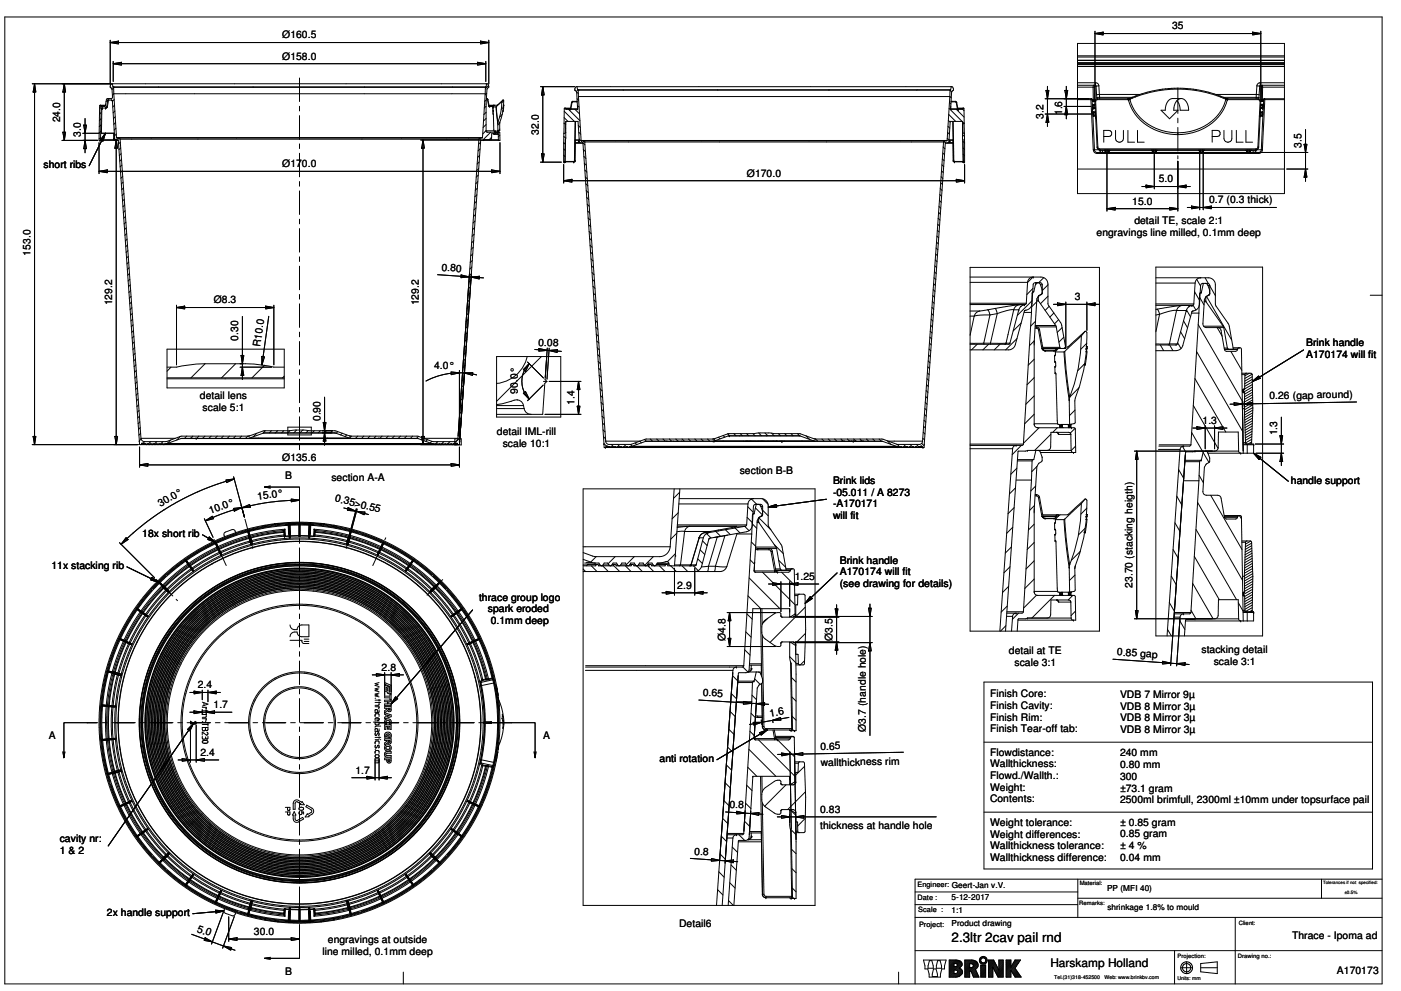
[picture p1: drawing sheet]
<svg xmlns="http://www.w3.org/2000/svg" width="594mm" height="420mm" viewBox="0 0 594 420" stroke-linecap="round" stroke-linejoin="round" font-family="sans-serif">
<defs><g id="words">
<text font-size="5.7" x="403.5" y="399.2">2.3ltr 2cav pail rnd</text>
<text font-size="5" x="445.4" y="410.1">Harskamp Holland</text>
<g font-size="4.4">
<text x="119.7" y="16.3">Ø160.5</text>
<text x="497" y="12.5">35</text>
<text x="119.7" y="25.3">Ø158.0</text>
<text x="25.5" y="51.9" transform="rotate(-90 25.5 51.9)">24.0</text>
<text x="442.4" y="50.4" transform="rotate(-90 442.4 50.4)">3.2</text>
<text x="450.4" y="48.9" transform="rotate(-90 450.4 48.9)">1.6</text>
<text x="34.3" y="58" transform="rotate(-90 34.3 58)">3.0</text>
<text x="228.4" y="57.1" transform="rotate(-90 228.4 57.1)">32.0</text>
<text x="551.9" y="62.7" transform="rotate(-90 551.9 62.7)">3.5</text>
<text x="18.5" y="71.3">short ribs</text>
<text x="119.7" y="70.9">Ø170.0</text>
<text x="316.7" y="74.9">Ø170.0</text>
<text x="491.4" y="77.3">5.0</text>
<text x="480.1" y="86.7">15.0</text>
<text x="512.7" y="86.2">0.7 (0.3 thick)</text>
<text x="481" y="94.9">detail TE, scale 2:1</text>
<text x="465" y="99.9">engravings line milled, 0.1mm deep</text>
<text x="12.9" y="108.4" transform="rotate(-90 12.9 108.4)">153.0</text>
<text x="187.2" y="114.8" transform="rotate(3 187.2 114.8)">0.80</text>
<text x="47.5" y="129.5" transform="rotate(-90 47.5 129.5)">129.2</text>
<text x="90.7" y="128.7">Ø8.3</text>
<text x="177.6" y="129.5" transform="rotate(-90 177.6 129.5)">129.2</text>
<text x="455.8" y="127.3">3</text>
<text x="101" y="144.4" transform="rotate(-90 101 144.4)">0.30</text>
<text x="110.4" y="147.2" transform="rotate(-82 110.4 147.2)">R10.0</text>
<text x="228.2" y="146.5" transform="rotate(3 228.2 146.5)">0.08</text>
<text x="553.8" y="146.9">Brink handle</text>
<text x="553.8" y="151.8">A170174 will fit</text>
<text x="184.1" y="156.4">4.0°</text>
<text x="219.5" y="166.9" transform="rotate(-90 219.5 166.9)">90.0°</text>
<text x="84.8" y="169.2">detail lens</text>
<text x="243.6" y="171.8" transform="rotate(-90 243.6 171.8)">1.4</text>
<text x="538.3" y="169.3" transform="rotate(-1 538.3 169.3)">0.26 (gap around)</text>
<text x="85.9" y="174.2">scale 5:1</text>
<text x="135.9" y="178.6" transform="rotate(-90 135.9 178.6)">0.90</text>
<text x="509.9" y="179.7">1.3</text>
<text x="210.7" y="184.5">detail IML-rill</text>
<text x="541.6" y="184.6" transform="rotate(-90 541.6 184.6)">1.3</text>
<text x="213.2" y="189.5">scale 10:1</text>
<text x="119.7" y="195.4">Ø135.6</text>
<text x="121" y="203">B</text>
<text x="140.5" y="203.9">section A-A</text>
<text x="313.7" y="201">section B-B</text>
<text x="353.2" y="205.2">Brink lids</text>
<text x="547.4" y="205.1">handle support</text>
<text x="68.1" y="214.8" transform="rotate(-30 68.1 214.8)">30.0°</text>
<text x="109.3" y="211.8" transform="rotate(-8 109.3 211.8)">15.0°</text>
<text x="141.9" y="212.5" transform="rotate(14 141.9 212.5)">0.35&gt;0.55</text>
<text x="353.2" y="215.1">-A170171</text>
<text x="353.2" y="210.2">-05.011 / A 8273</text>
<text x="89.2" y="217.8" transform="rotate(-20 89.2 217.8)">10.0°</text>
<text x="353.2" y="220.1">will fit</text>
<text x="60.3" y="227.8">18x short rib</text>
<text x="356.1" y="238.9">Brink handle</text>
<text x="21.8" y="241.3">11x stacking rib</text>
<text x="337" y="245.9">1.25</text>
<text x="356.1" y="243.9">A170174 will fit</text>
<text x="287.2" y="249.6">2.9</text>
<text x="356.1" y="248.9">(see drawing for details)</text>
<text x="480.3" y="249.3" transform="rotate(-90 480.3 249.3)">23.70 (stacking heigth)</text>
<text x="203.2" y="254.7">thrace group logo</text>
<text x="206.9" y="259.6">spark eroded</text>
<text x="208.1" y="264.6">0.1mm deep</text>
<text x="307.6" y="271.7" transform="rotate(-90 307.6 271.7)">Ø4.8</text>
<text x="353" y="271.7" transform="rotate(-90 353 271.7)">Ø3.5</text>
<text x="427.8" y="277.4">detail at TE</text>
<text x="473.6" y="277.8" transform="rotate(3 473.6 277.8)">0.85 gap</text>
<text x="509.5" y="276.9">stacking detail</text>
<text x="514.7" y="281.8">scale 3:1</text>
<text x="161.8" y="284.4">2.8</text>
<text x="430.2" y="282.4">scale 3:1</text>
<text x="83.9" y="291.8">2.4</text>
<text x="298" y="295.1" transform="rotate(2 298 295.1)">0.65</text>
<text x="419.8" y="295.6">Finish Core:</text>
<text x="474.9" y="295.8">VDB 7 Mirror 9µ</text>
<text x="90.6" y="300.2">1.7</text>
<text x="326.6" y="303.8" transform="rotate(-10 326.6 303.8)">1.6</text>
<text x="419.8" y="305.5">Finish Rim:</text>
<text x="419.8" y="300.5">Finish Cavity:</text>
<text x="474.9" y="305.8">VDB 8 Mirror 3µ</text>
<text x="474.9" y="300.8">VDB 8 Mirror 3µ</text>
<text x="367.1" y="310.3" transform="rotate(-90 367.1 310.3)">Ø3.7 (handle hole)</text>
<text x="419.8" y="310.4">Finish Tear-off tab:</text>
<text x="474.9" y="310.8">VDB 8 Mirror 3µ</text>
<text x="20.7" y="313.4">A</text>
<text x="230.4" y="313.4">A</text>
<text x="347.9" y="317.8" transform="rotate(-1 347.9 317.8)">0.65</text>
<text x="85" y="320.4">2.4</text>
<text x="279.7" y="323.1">anti rotation</text>
<text x="419.8" y="320.3">Flowdistance:</text>
<text x="474.9" y="320.7">240 mm</text>
<text x="150.7" y="328">1.7</text>
<text x="348" y="324.8" transform="rotate(-1 348 324.8)">wallthickness rim</text>
<text x="419.8" y="325.3">Wallthickness:</text>
<text x="474.9" y="325.7">0.80 mm</text>
<text x="419.8" y="335.2">Weight:</text>
<text x="419.8" y="330.2">Flowd./Wallth.:</text>
<text x="474.9" y="335.6">±73.1 gram</text>
<text x="474.9" y="330.6">300</text>
<text x="419.8" y="340.1">Contents:</text>
<text x="474.9" y="340.5">2500ml brimfull, 2300ml ±10mm under topsurface pail</text>
<text x="309.3" y="342.6" transform="rotate(2 309.3 342.6)">0.8</text>
<text x="347.8" y="344.6">0.83</text>
<text x="347.8" y="351.6">thickness at handle hole</text>
<text x="419.8" y="350.1">Weight tolerance:</text>
<text x="475" y="350">± 0.85 gram</text>
<text x="25.4" y="357.2">cavity nr:</text>
<text x="419.8" y="355.1">Weight differences:</text>
<text x="475" y="359.9">± 4 %</text>
<text x="475" y="355">0.85 gram</text>
<text x="25.4" y="362.1">1 &amp; 2</text>
<text x="294.4" y="362.3" transform="rotate(3 294.4 362.3)">0.8</text>
<text x="419.8" y="365.1">Wallthickness difference:</text>
<text x="419.8" y="360.1">Wallthickness tolerance:</text>
<text x="475" y="364.9">0.04 mm</text>
<text x="45.3" y="388.4">2x handle support</text>
<text x="83.4" y="395" transform="rotate(19 83.4 395)">5.0</text>
<text x="288" y="392.9">Detail6</text>
<text x="107.7" y="396.4">30.0</text>
<text x="139.1" y="400">engravings at outside</text>
<text x="547.9" y="398.2">Thrace - Ipoma ad</text>
<text x="136.7" y="404.9">line milled, 0.1mm deep</text>
<text x="121" y="413.3">B</text>
<text x="566.9" y="412.7">A170173</text>
</g>
<g font-size="3.5">
<text x="469.5" y="377.8">PP (MFI 40)</text>
<text x="403.5" y="381.7">5-12-2017</text>
<text x="403.5" y="387">1:1</text>
<text x="469.6" y="385.9">shrinkage 1.8% to mould</text>
<text x="403.5" y="392.7">Product drawing</text>
</g>
<g font-size="3.1">
<text x="389" y="376">Engineer: Geert-Jan v.V.</text>
<text x="389" y="381.8">Date :</text>
<text x="389.4" y="386.8">Scale :</text>
<text x="389.7" y="392.9">Project:</text>
</g>
<g font-size="2.5">
<text x="457.8" y="375.4">Material:</text>
<text x="457.7" y="383.5">Remarks:</text>
<text x="525.3" y="392">Client:</text>
<text x="499.4" y="406.2">Projection:</text>
<text x="524.9" y="406.2">Drawing no.:</text>
</g>
<g font-size="2.2">
<text x="447" y="415">Tel.(31)318-452500</text>
<text x="468.3" y="415">Web: www.brinkbv.com</text>
<text x="499.2" y="415.4">Units: mm</text>
</g>
<text font-size="2" x="570.1" y="379.1">±0.5%</text>
<text font-size="1.9" x="561" y="374.7">Tolerances if not specified:</text>
</g></defs>
<g fill="none" stroke="#000" stroke-width=".42">
<path d="M2 7.2h584.1v410h-584.1zM46.7 18l3.5-.6v1.2zM46.7 17.1v18.5M46.7 18h160.6M203.8 17.4l3.5 .6-3.5 .6zM207.3 17.1v18.5M456.9 18.4h87.8v63.7h-87.8zM464.3 14.2l3.5-.6v1.2zM464.3 14.2h70.3M464.3 13.3v28.8M531.2 13.6l3.4 .6-3.4 .6zM534.6 13.3v28.8"/>
<path d="M13.7 35.5h33M14.6 35.5l.6 3.5h-1.1zM14.6 35.5v153M27.3 35.5l.5 3.5h-1.1zM27.3 35.5v24M47 35.8l-.3 1.2 .8 .8 .2 3.6-.4 .4-2 .1-.6 3M47 35.8l.4-.3h159.2l.4 .3 .3 1.2-.8 .8-.4 5.9v12M47.3 35.6l-.3 .3M47.6 35.5l.3 1.3M47.9 36.8h158.2M48 36.8l.2 .2M48 27l3.5-.6v1.2z"/>
<path d="M48 26v8.5M48 27h158M48.2 37l.1 2.8M48.2 37h157.6M48.2 37.3l-.7 .6M48.3 39.8l1.1 18.5M48.3 39.8h157.4M48.3 39.8l-.6 .6M202.5 26.4l3.5 .6-3.5 .6zM205.7 39.8l-1.1 18.5M205.8 37l-.1 2.8M206 26v8.5"/>
<path d="M206 36.8l-.2 .2M206.4 35.5l-.3 1.3M206.4 39.6l-.7 .7M207.1 36.2l-1.3 1.4M229.2 36.7h14.5M230.2 36.7l.6 3.6h-1.2zM230.2 36.7v32M243.8 38.3l.1 .1M243.9 38.4l.6 .6 .4 7.1M243.9 38.4l-.1-.7 .5-1h159.4l.6 1.5-.8 .8M244.5 38.9l.7 .8M244.6 36.7l.3 1.4"/>
<path d="M244.9 38.1h158.2M245 38.1l.2 .1M245.2 38.2l.1 2.7M245.2 38.2h157.6M402.8 38.2v2.7M402.8 38.3l.7 .7M403.1 38.1l-.3 .1M403.4 36.7l-.3 1.4M403.5 39l-.4 7.1M443.6 38.4h1.2l-.6 3.5zM444.2 36.6v17M451.6 38.4h1.2l-.6 3.5z"/>
<path d="M452.2 36.6v13.8M456.9 28.2h87.8M456.9 37h6.6M456.9 36.2h7.5M456.9 25.5h87.8M456.9 26.5h87.8M456.9 26.9h87.8M456.9 23.7h87.8M456.9 25.7h87.8M456.9 24.2h87.8M456.9 27.4h87.8M456.9 27.3h87.8"/>
<path d="M456.9 35.1h7.7M463.5 37h.5M463.5 37l.1 5.4M464 37l.1 5.3M464.1 36.5l-.5-.3-.1 .8M464.1 36.5l-.1 .5M464.1 36.5h.7M464.4 36.2l.4 .3M464.6 35.1l-.2 1.1M464.6 35.1l.9 .3 .5 1M464.8 36.5l.2 3.7M466 36.4l-1.2 .1"/>
<path d="M466 36.4l.2 3.6M483.9 39.9h.1M486.4 39.1h.1M487.7 38.8h.1M491.6 38h.1M492.9 37.8h.1M494.2 37.7h.1M495.5 37.5h.1M496.8 37.5h.1M498.1 37.4h.1M499.4 37.4l6.2 .4 4.5 .7 4.6 1.3 5.1 1.9M499.4 37.4l-6.1 .4-4.5 .7-4.6 1.3-5.1 1.9"/>
<path d="M499.4 37.4v.4M499.4 37.8l5.7 .3 3.9 .6 5.7 1.4 5.1 2M499.4 37.8l-5.6 .3-3.9 .6-5.7 1.4-5.1 2M500.7 37.4h.1M502 37.5h.1M503.3 37.5h.1M504.7 37.7h.1M506 37.8h.1M511.2 38.8h.1M512.5 39.1h.1M515 39.9h.1M533 36.4l1.2 .1"/>
<path d="M533 36.4l-.3 3.6M534.2 36.5h.6M534.2 36.5l-.3 3.7M534.3 35.1l.2 1.1M534.3 35.1l-.8 .2-.5 1.1M534.3 35.1h10.4M534.5 36.2l-.3 .3M534.5 36.2h10.2M534.8 36.5l.5-.3 .1 .8M534.8 36.5l.1 .5M534.9 37l-.1 5.3M535.4 37h-.5"/>
<path d="M535.4 37h9.3M535.4 37l-.1 5.4M26.3 59.5h15.1M26.7 56h1.1l-.5 3.5zM35.1 56.5h6.9M35.5 53h1.2l-.6 3.5zM36.1 59.5l.6 3.5h-1.2zM36.1 50.2v14.6M42.6 44.6l.2 .2M42.6 59.2l-.3 .3M42.6 59.2h6.3M42.7 58.3l-.7 .7"/>
<path d="M42.7 55.7l-.7 .6M42.8 53l-.7 .7M42.8 44.9l.2 .2h1.4l.3-.2M42.8 44.8v.1M42.8 44.9h1.9M42.8 44.8h1.9M42.8 50.4l-.6 .7M42.8 47.8l-.6 .6M42.9 46.1l-.3 13.1M42.9 46.1h.3M42.9 45.1l-.7 .7M42.9 46.1h.1"/>
<path d="M43 56.5h.1M43 56.5h5.5M43.2 46.1l-.2 10.4M43.2 46v.1M43.3 45.9l-.1 .1M44.7 44.6l-2.5 .1-.2 14.8h8.2M44.7 56.5l-1.1 3.4-1-.5zM44.7 56.5l-6.9 13.8M45.2 45.4l-.5 .4M45.2 45.4h.3M45.2 45.4l-.4 .4M45.5 45.4l-.3 .4h-2.1l-.2 .3"/>
<path d="M45.7 42.7l-.5 2.7M45.7 42.7h.3M45.7 42.6v.1M46 42.4l-.3 .3M46 42.4h1.2l.5 .5M46 42.7l-.5 2.7M46 42.4l-.2 .1M46.2 41.8l-1.2 1.3M46.3 42.4l-.3 .3M47.2 42.4l.5 .5M47.7 42.9l.9 16 .5 .5M48.2 56.5l.1 2.3"/>
<path d="M48.3 58.8l.5 .4-.5-.4M48.3 58.8h.1M48.3 59.4h1.9M48.3 56.5v2.3M48.4 42.2l-.7 .8M48.6 44.6l-.8 .8M48.7 47.1l-.7 .7M48.9 49.5l-.8 .8M49 51.9l-.7 .8M49.1 54.4l-.7 .8M49.3 59.4l.6 3.4h-1.2zM49.3 59.4v129.1"/>
<path d="M49.3 56.9l-.7 .7M49.4 58.3h155.2M50.2 59.4l8.9 127.7M50.2 58.5l-.8 .9M50.4 58.5l.5 .5M50.9 59l8.9 126.8M50.9 59h152.2M178.4 59.4h26.5M179.4 59.4l.6 3.4h-1.2zM179.4 59.4v129.1M203.1 59l-8.9 126.8M203.6 58.5l-.5 .5"/>
<path d="M203.8 59.4l-8.9 127.7M203.9 59.4h-.1M206.1 55.5l.5 .5M206.1 55.5h3.3M206.1 55.4l-1.4 1.4M206.1 52.8l-1.2 1.3M206.1 50.2l-1.1 1.1M206.1 47.6l-.9 1M206.1 45l-.7 .8M206.2 42.3l-.7 .7M206.2 41.8h.2M206.2 42h.2"/>
<path d="M206.4 41.8v.2M206.4 41.8l.4 .2M206.4 42l.3 .2M206.5 56h.1M206.6 56l5.3 .1 .1 3.4h-8.2M206.7 42.2h.2M206.7 42.2l.5 2.6M206.8 42h.1M206.8 42l.1 .2M206.9 42.2l.4 2.7M207.2 44.8l.1 .1M207.2 44.8l.5 .4"/>
<path d="M207.2 44.8l.4 .3M207.3 44.6h2.2M207.3 44.8h2M207.4 44.9l.3 .2M207.6 45.1h1.3M207.6 45.1l.1 .1M208.1 56l-3.3 3.4M208.4 58.2l-1 1M208.9 45.1v.1M209 45.8h.1M209 45.8v1M209 47.4l.1 .9"/>
<path d="M209 47.4h.1M209.1 48.3h.1M209.1 47.4h-.1M209.1 46.7l-.1 .1M209.1 46.7v.7M209.1 45.3v.5M209.1 45.3h1.3M209.2 48.3l.2 7 .3 .7M209.2 44.9l-.3 .2M209.2 44.8v.1M209.3 44.9l-.4 .3M209.3 44.8h.1"/>
<path d="M209.3 44.8v.1M209.4 56.7l.2 .3zM209.5 44.6v.2M209.5 44.6l.2 .1M209.5 44.8l-2.2 .1M209.6 57h1.7M209.8 55.9l.1 .1M209.8 55.7v.2M209.8 55.9h.3M209.8 55.7h.2M209.9 55.6l-.1 .1M209.9 55.6h1.2"/>
<path d="M209.9 55.9l.1 .1M209.9 55.6l.1 .1M210 55.7l-.1 .2M210.1 55.6l-.1 .1M210.1 55.9l.1 .1M210.1 55.6v.3M210.1 55.6h.1M210.4 45.3l.7 6.8M210.4 45.3l.8 6.4M210.4 45.3h.1M210.7 56l-.7 .7M210.9 55.9v.1"/>
<path d="M210.9 55.7v.2M211 56.7l.3 .3M211 55.9v.1M211 55.6v.1M211 55.9l.3 .1M211.1 52.1v3.5M211.1 56.7h-2.6l-.1 2.1-.5 .4M211.1 55.6l.1 .4M211.2 51.7l-.1 .4M211.2 56.8l.1 .2M211.3 56h.1M211.3 55.6h.1"/>
<path d="M211.3 55.6l-.3 .1M211.3 55.6v.4M211.3 57v2.2M211.3 59.2l-6.4 .2M211.3 59.2l.3 .3M211.4 56h.1M211.9 52.2v3.1l-.8 .3M211.9 52.2l-.8 .8M211.9 51.9v.3M211.9 54.8l-.8 .7M212 57.3l-.7 .7M212.8 43.1v.2a22.6 22.6 0 0 1-1.6 8.4"/>
<path d="M212.8 43.1l-2.4 2.2M213 48.5l-1.2 1.2M213.1 47.1h.3M213.3 42.4l.3 .2a22.3 22.3 0 0 1-1.7 9.3M213.3 42.4l-2.4 2.2h-1.1l-.7 .7M213.3 42.4l-.5 .7M213.4 47.1h.1M213.4 45.3v1.8M213.4 44.9h.2M213.4 44.6l.2 .3M213.5 45.4l-.9 1M213.6 44.9l-.1 .4"/>
<path d="M213.6 42.8l-.8 .8M239.1 57.8l.8 .8M239.1 56.7l-.1 12 .9-.1M239.2 52.2l-.1 4.5M239.2 52.2l.5 .4M239.2 49.9l1.6 1.6M239.3 47.2l4.2 4.3M239.6 45.8l.2 .2M239.7 52.6v3.7M239.7 56.3l-.6 .4M239.7 56.3h.2M239.7 52.6h.2"/>
<path d="M239.8 46.1l.3 .3h4.6M239.8 59l-.2 9.6h3.7M239.8 46h2.1M239.8 46v.1M239.8 46.1h5.1M239.9 51.5h5.2l.6 8.7 .3 .3 1.2 .1 8.8 127.7 .2 1.4h4.1M239.9 56.3l-.4 12.2M239.9 52.6v3.7M239.9 51.5v1.1M239.9 51.5v.5M241.1 46.4l4.8 4.8M241.6 46.4h.1"/>
<path d="M241.9 46.1l-.3 .3M241.9 46.1h.1M241.9 45.8l-2.6 .3-.1 6.1M242.1 46.1l-.5 .3M242.1 46.1v.3M242.4 43.4h.2M242.4 43.4l-.5 2.7M242.6 43.4l-.5 2.7M242.9 43l-.5 .4M242.9 43.2l-.3 .2M242.9 43h1.5M242.9 43.2h1.5"/>
<path d="M242.9 43v.2M243.8 46.4l1.9 1.9M243.8 51.5l-.2 16.7M243.9 59.3v.1M243.9 59.4v.1M243.9 59.3h1.7M243.9 59.5h1.7M243.9 59.4l-.1 8.8M244.1 51.5l-.2 7.8M244.4 43v.2M244.7 41.9l.7 .6M244.7 42.9l-.3 .1"/>
<path d="M244.8 43.1l-.4 .1M244.9 44.9v1.2M244.9 44.7l.7 .7M244.9 46.3l-.2 .1M244.9 46.1l-.2 .3M244.9 46.1v.1M245.2 53.2l.9 .9M245.3 40.9l1.1 18.7M245.3 40.9h157.5M245.3 59.5v.6M245.4 59.9l.4 .6M245.4 59.9l-.1 .2"/>
<path d="M245.4 59.5v.4M245.4 56l.9 .9M245.6 58.9l2.4 2.5M246.4 59.6h155.2M247.4 59.7l.5 .5M400.2 59.9l.7 .7M400.6 59.7l-.5 .5M401.7 58.7l.7 .8h1.7M401.8 56.1l.8 .8M402 53.6l.7 .8M402.1 51.1l.8 .7M402.3 48.5l3 3"/>
<path d="M402.4 59.3h1.7M402.5 46l5.5 5.5M402.6 43.4l.6 .7M402.7 59.9l-.4 .6M402.7 59.9v.2M402.7 59.5v.4M402.8 40.9l-1.2 18.7M402.8 59.5l-.1 .6M402.8 40.9l.6 .6M403.1 46.1l.2 .3M403.1 46.1v.2M403.2 44.9l-.1 1.2"/>
<path d="M403.2 46.3l.1 .1M403.3 43.1l.3 .1M403.3 42.9l.3 .1M403.6 43h1.6M403.6 43v.2M403.6 43.2h1.6M404 51.5l.1 7.8M404.1 59.3v.1M404.1 59.4v.1M404.1 59.4l.1 8.8M404.2 51.5l.3 16.7M405.2 43.2l.3 .2"/>
<path d="M405.2 43l.5 .4M405.2 43v.2M405.5 43.4l.5 2.7M405.5 46.4l3.3 3.3M405.7 43.4h-.2M405.7 43.4l.4 2.7M406 46.1l.4 .3M406 46.1v.3M406 46.1h.1M406.1 45.8l2.7 .3 .1 6.1M406.1 46.1l.3 .3M406.1 46h2.1"/>
<path d="M406.1 46.1h.1M406.4 46.4h.1M408.1 51.5v.5M408.1 56.3l.4 12.2M408.1 51.5h-5.2l-.5 8.7-.4 .3-1.1 .1-9.1 129.1h-9M408.1 52.6v3.7M408.1 51.5v1.1M408.1 56.3h.2M408.1 52.6h.2M408.1 46.3l.7 .6M408.1 51.6l.7 .7M408.1 57l.9 .9"/>
<path d="M408.2 46.1l-.3 .3h-4.6M408.2 59l.3 9.6h-3.8M408.2 46v.1M408.2 46.1h-5.1M408.3 52.6v3.7M408.3 56.3l.6 .4M408.3 60l.7 .6M408.4 45.8l-.2 .2M408.9 52.2v4.5M408.9 52.2l-.6 .4M408.9 56.7l.1 12-.9-.1M443.2 48.3h19.5"/>
<path d="M443.2 41.9h19.6M444.2 48.3l.6 3.6h-1.2zM451.2 45.1h11.4M452.2 45.1l.6 3.5h-1.2zM456.9 42.2h6.3M462.7 41.9l.4 .3 1 21.3M462.7 41.9l.9 21.6M462.7 41.9l.5 .3M462.8 41.9h.1M463.2 42.2h.1M463.2 42.4l.1 .4M463.2 42.4h.4"/>
<path d="M463.2 42.2v.2M463.3 42.8l.1 .2M463.3 45.5l.2 .6M463.3 42.8v.1M463.3 44.8h.2M463.3 42.8h.5M463.3 44.8v.7M463.3 42.9l.1 .1M463.3 44.2l.3 .2M463.3 44.2v.6M463.4 43h.5M463.4 44.2l.3 .2"/>
<path d="M463.4 44.2h.1M463.4 48h.3M463.4 48l.1 .6M463.4 44.2h-.1M463.5 48.6l.1 .7M463.5 48.6h.2M463.5 47.5l.3 .1M463.5 47.5l-.1 .5M463.5 44.8v.6M463.5 45.4l-.2 .1M463.5 45.4l.2 .4M463.5 45.4l.7 .2"/>
<path d="M463.6 42.4l-.1 .4M463.6 49.3h.1M463.6 44.4l-.1 .4M463.7 45.8l-.2 .3M463.7 49.3h.1M463.7 45.8l.7 .2M463.7 48v.6M463.7 45.8l.1 .1M463.7 44.4h-.1M463.7 48.6l.1 .5M463.7 48.6l.7 .2M463.8 45.9l-.3 .2"/>
<path d="M463.8 47.6l-.1 .4M463.8 45.9l.6 .2M463.8 47.6l.7-.2-.1 .4M463.8 42.8l.1 .1M463.8 47.6h.1M463.8 49.1l-.2 .2M463.8 49.1h.1M463.9 49.1l-.2 .2M463.9 49.1l.7 .2M463.9 42.9v.1M464.1 42.3l-.5 .1M464.1 42.3l-.2 .7"/>
<path d="M464.1 42.3l-.3 .5M464.2 44.6h.2M464.2 44.6l-.7 .2M464.2 44.6v1M464.2 45.6l.2 .4M464.2 45.6h.2M464.3 43.1l.3 6.6M464.3 44.2l-.1 .4M464.3 44.2h.1M464.4 44.2l-.8 .2M464.4 47.8l-.7 .2M464.4 47.8h.1"/>
<path d="M464.4 47.8v1M464.4 48.8l.2 .4-.8-.1M464.4 46h.1M464.5 42.3h.1M464.5 42.3l-.2 .8M464.6 48.8h-.2M464.6 43.1l.9 19.3M464.6 43.1h-.3M464.6 49.7l.1 .8M464.6 49.7l.6 12.7M465 40.2l.1 1.1M465.1 41.3v.6"/>
<path d="M465.4 42.2l-.7 .4-.1 .5M465.4 42.2h13.1M465.5 41.9l-.1 .3M465.5 41.9l-1 .4M465.5 41.9h12.8M466.2 40l-1.2 .2M466.2 40l.1 1.3M466.2 40h17.2M466.3 41.3h-1.2M466.3 41.3h13.8M466.3 41.3v.6M468 57.9h2.2a1.29 1.29 0 0 0 1.2-1.3 1.29 1.29 0 0 0-1.2-1.3h-2.2v5"/>
<path d="M473 55.3v3.5a1.69 1.69 0 0 0 1.7 1.5 1.69 1.69 0 0 0 1.7-1.5v-3.5M478.3 55.3v5h2.8M478.3 41.9h.1M478.3 41.9l.2 .3M478.5 42.2l.8 2.5 1.6 3.1 2.7 3.2 2 1.7 3.7 2.2 2.7 1 4.2 1 3.2 .2M478.5 42.2h.1M479.1 41.7l-.8 .2M479.1 41.7h.1M479.1 41.7v.4M479.1 42.1l1 2.8 1.4 2.6 2 2.4 3.3 2.8 5.5 2.5 4 .9 3.1 .2M479.1 42.1h.1M479.1 42.1l-.6 .1"/>
<path d="M482.3 55.3v5h2.9M482.6 40.3h.1M499.4 56.3v.8M500.9 41.8h-3.9l-1.1 .4-1.4 2.2-.4 2.3h-1.8l3.3 3.4a.99 .99 0 0 0 1.4-.8l2.5-2.6h-1.8l.1-1.1 .8-2.4 1.5-1.3 1.3-.1 1.2 .8 1 1.6 .4 2.5h-3.6l-.5-2.7-.8-1.3M514 57.9l2.9-.2a1.32 1.32 0 0 0 .5-1.5 1.32 1.32 0 0 0-1.2-.9h-2.2v5M515.6 40h17.1M516.3 40.3h.1M518.8 41.3h13.9M519 55.3v3.5a1.69 1.69 0 0 0 1.7 1.5 1.69 1.69 0 0 0 1.7-1.5v-3.5M519.8 41.7l.8 .2M519.8 42.1l-1 3-1.6 2.7-2.3 2.7-2.8 2.2-5.5 2.5-4 .9-3.2 .2M519.8 41.7v.4"/>
<path d="M519.8 42.1h.1M519.8 42.1l.6 .1M520.4 42.2l-1.3 3.6-1.4 2.4-2.7 3.1-2.3 1.8-3.1 1.8-2.7 1-4.1 1-3.4 .2M520.4 42.2h.1M520.4 42.2h13.1M520.6 41.9h.1M520.6 41.9l-.2 .3M520.6 41.9h12.8M524.3 55.3v5h2.8M528.3 55.3v5h2.9M532.7 41.3h1.2M532.7 41.3l-.1 .6"/>
<path d="M532.7 40l1.2 .2M532.7 40v1.3M533.4 41.9l.1 .3M533.4 41.9l1 .4M533.5 42.2l.7 .3 .1 .6M533.9 41.3l-.1 .6M533.9 40.2v1.1M534.3 43.1h.3M534.3 43.1l-.9 19.3M534.3 49.2h.1M534.4 42.3l.2 .8M534.4 42.3h.1"/>
<path d="M534.4 48.8h.1M534.4 47.8h.2M534.5 47.4l.1 .4M534.5 47.4l.6 .2M534.5 45.6h.2M534.5 48.8l-.1 .4M534.5 44.6h.2M534.6 44.2l.1 .4M534.6 44.2l.7 .2M534.6 47.8l.7 .2M534.6 47.8l-.1 1M534.6 43.1l-.9 19.3"/>
<path d="M534.7 45.6l-.2 .4M534.7 44.6l.7 .2M534.7 44.6v1M534.8 42.3l.5 .1M534.8 42.3l.2 .7M534.8 42.3l.3 .5M535 49.1l.3 .2M535 42.9l.6 .1M535 49.1l-.7 .2M535 42.9v.1M535.1 49.1l.2 .2M535.1 42.8h.5"/>
<path d="M535.1 42.8v.1M535.1 49.1l-.7 .1M535.1 49.1h-.1M535.1 47.6h.1M535.1 47.6l.2 .4M535.2 45.9l.3 .2M535.2 45.9l-.7 .2M535.2 45.8l.3 .3M535.2 48.6l-.1 .5M535.2 45.8l-.7 .2M535.2 48.6l-.7 .2M535.2 45.8v.1"/>
<path d="M535.2 48.6h.3M535.3 49.3h.1M535.3 44.4h.1M535.3 48h.2M535.3 48l-.1 .6M535.3 42.4l.1 .4M535.3 44.4l.1 .4M535.3 42.4h.4M535.4 47.5l-.3 .1M535.4 45.4l.2 .1M535.4 45.4l-.2 .4M535.4 47.5l.1 .5"/>
<path d="M535.4 44.8h.2M535.4 45.4l-.7 .2M535.4 44.8v.6M535.5 48.6l-.2 .7M535.5 48v.6M535.5 44.2l-.2 .2M535.5 44.2h.1M535.6 44.2l-.3 .2M535.6 44.2v.6M535.6 45.5l-.1 .6M535.6 42.8v.2M535.6 44.8v.7"/>
<path d="M535.7 42.4l-.1 .4M535.7 42.2h9M536.1 41.9h8.6M536.2 41.9h.1M536.2 41.9l-.5 .5M536.2 41.9l-.3 .2-1.1 21.4M536.2 41.9l-.9 21.6M553.6 54.9v22M42 72.6l3.5-.5v1.1zM42 72.6h170M42 60.5v13.1M51 60.3l-.8 .7"/>
<path d="M51.2 62.7l-.8 .8M51.4 65.2l-.8 .7M51.5 67.6l-.7 .7M51.7 70l-.8 .7M51.9 72.4l-.8 .8M52 74.8l-.7 .8M52.2 77.3l-.8 .7M52.4 79.7l-.8 .7M202.4 79.8l-.9 .9M202.6 77l-.8 .9M202.8 74.3l-.9 .8M203 71.5l-.9 .8"/>
<path d="M203.2 68.7l-.9 .9M203.4 65.9l-.9 .9M203.6 63.1l-.9 .9M203.8 60.3l-.9 .9M208.5 72.1l3.5 .5-3.5 .6zM212 60.5v13.1M229.2 68.7h8.8M229.6 65.2h1.2l-.6 3.5zM239 76.6l3.5-.6v1.2zM239 69.7v7.9M239 60.5l.6 .6M239 63.2l.6 .6"/>
<path d="M239 65.8l.6 .6M239 76.6h170M239.5 68.5l-.3 .2-.2-.2M239.5 68.5h3.7M243.2 68.5l.1 .1M243.6 68.2l-.4 .3M243.6 68.2h.2M243.8 68.2l-.5 .4M243.8 68.2h.1M243.9 60.7h3.3M243.9 60.5h2M245.3 60.1l.5 .4"/>
<path d="M247.4 63.4l.8 .9M247.6 66.3l.9 .9M247.8 69.2l.8 .9M247.9 60.2l8.9 126.8M247.9 60.2h152.2M248 72.1l.8 .9M248.2 75l.8 .9M248.4 77.9l.9 .9M398.7 80l.8 .7M398.9 77.5l.7 .7M399.1 74.9l.7 .8M399.2 72.4l.8 .8"/>
<path d="M399.4 69.9l.8 .8M399.6 67.4l.7 .7M399.8 64.9l.7 .7M399.9 62.4l.8 .7M400.1 60.2l-8.9 126.8M400.9 60.7h3.2M402.2 60.5h1.9M402.7 60.1l-.4 .4M404.2 68.2l.5 .4M404.2 68.2h.1M404.2 68.2h.3M404.5 68.2l.2 .3"/>
<path d="M404.7 68.5v.1M404.7 68.5h3.8M405.5 76l3.5 .6-3.5 .6zM408.4 62.7l.6 .6M408.4 65.4l.6 .6M408.5 68.5l.3 .2M408.5 68.2l.5 .5M409 69.7v7.9M456.9 71.7h87.8M463.6 63.5l.5 1.2 1.1 .4M464.1 63.5h-.5M464.1 63.5l.4 .9 .7 .2"/>
<path d="M464.1 63.5h1.9M465.2 65.1h68.5M465.2 62.4h.3M465.2 62.4l.1 .3M465.2 64.6v.5M465.2 64.6h89.4M465.2 62.7h.1M465.3 62.7l.4 .6M465.5 62.4l.3 .5 .5 .2M465.7 63.3l.7 .2M465.7 63.3l.2 .2M465.9 63.5l.7 .3"/>
<path d="M466.2 63.7l.4 .6 .5 .3h.3l.2-.8M466.3 63.1l.1 .4M466.3 63.1h66.3M466.4 63.5h66.2M466.4 63.5l.2 .3M466.6 63.8h1.7M468.3 63.8l.2 .2M468.3 63.7l.3 .2M468.3 63.7v.1M468.5 64l.2 .4M468.6 63.9h.3M468.6 63.9l.2 .5"/>
<path d="M468.6 63.9l-.1 .1M468.7 64.4l-.2 .2M468.7 64.4h.1M468.8 64.4l-.2 .2M468.8 64.4l.3 .1M468.9 63.6v.3M468.9 63.6l-.6 .1M468.9 63.6h.9M468.9 63.9l.2 .6M468.9 63.9h1M469.1 64.5v.1M469.1 64.5h.6"/>
<path d="M469.4 64.9v24.6M469.7 64.5l-.1 .1M469.8 63.6l.1 .3M469.8 63.6l.8 .1M469.9 63.9h.4M469.9 63.9l-.2 .6M470.2 64.4l.1 .2M470.2 64.4l-.5 .1M470.2 64.4h.1M470.2 64.4l.2 .2M470.3 64l-.1 .4M470.3 63.9l-.1 .5"/>
<path d="M470.3 63.9v.1M470.6 63.8l-.3 .2M470.6 63.7l-.3 .2M470.6 63.8h17.7M470.6 63.7v.1M484.2 79.1h20.5M485.9 78.5l3.6 .6-3.6 .5zM488.3 63.8l.3 .2M488.3 63.7l.3 .2M488.3 63.7v.1M488.6 64l.1 .4M488.6 63.9h.4"/>
<path d="M488.6 63.9v.1M488.7 64.4l-.2 .2M488.7 64.4h.1M488.7 64.4l-.1 .2M488.7 64.4l.4 .1M488.9 63.6l.1 .3M488.9 63.6l-.6 .1M488.9 63.6h1M489 63.9l.1 .6M489 63.9h.9M489.1 64.5v.1M489.1 64.5h.7"/>
<path d="M489.5 65.4v14.7M489.8 64.5l-.1 .1M489.9 63.6v.3M489.9 63.6l.7 .1M489.9 63.9h.4M489.9 63.9l-.1 .6M490.2 64.4l.1 .2M490.2 64.4l-.4 .1M490.2 64.4h.1M490.2 64.4l.2 .2M490.3 63.9v.1M490.3 64l-.1 .4"/>
<path d="M490.6 63.7l-.3 .2M490.6 63.7v.1M490.6 63.8l-.3 .2M490.6 63.8h17.7M499.4 79.1l3.6-.6v1.1zM499.4 68.4v21.1M508.3 63.7l.3 .2M508.3 63.8l.3 .2M508.3 63.7v.1M508.6 64l.1 .4M508.6 63.9v.1M508.6 63.9l.1 .5"/>
<path d="M508.7 64.4l-.2 .2M508.7 64.4h.1M508.7 64.4l-.1 .2M508.7 64.4l.5 .1M508.7 65.4v23.5M509 63.6v.3M509 63.6l-.7 .1M509 63.9h-.4M509 63.9l.2 .6M509 63.6h.9M509 63.9h.9M509.2 64.5v.1"/>
<path d="M509.2 64.5h.6M509.8 64.5v.1M509.9 63.6v.3M509.9 63.6l.7 .1M509.9 63.9h.4M509.9 63.9l-.1 .6M510.2 64.4l.1 .2M510.2 64.4l-.4 .1M510.2 64.4h.1M510.2 65.4v23.5M510.2 64.4l.2 .2M510.3 63.9l.1 .1"/>
<path d="M510.4 64l-.2 .4M510.6 63.8l-.2 .2M510.6 63.7l-.3 .2M510.6 63.8h17.7M510.6 63.7v.1M528.3 63.8l.3 .2M528.3 63.7l.3 .2M528.3 63.7v.1M528.6 64l.1 .4M528.6 63.9l.1 .5M528.6 63.9v.1M528.7 64.4l-.2 .2 .2-.2"/>
<path d="M528.7 64.4h.1M528.7 64.4l.5 .1M529.1 63.9h-.5M529.1 63.9l.1 .6M529.1 63.9h.9M529.1 63.6v.3M529.1 63.6l-.8 .1M529.1 63.6h.9M529.2 64.5l.1 .1M529.2 64.5h.6M529.8 64.5v.1M530 63.9h.3"/>
<path d="M530 63.9l-.2 .6M530 63.6v.3M530 63.6l.6 .1M530.2 64.4l.1 .2M530.2 64.4l-.4 .1M530.2 64.4h.1M530.2 64.4l.2 .2M530.3 63.9l-.1 .5M530.3 63.9l.1 .1M530.4 64l-.2 .4M530.6 63.7l-.3 .2M530.6 63.7v.1"/>
<path d="M530.6 63.8l-.2 .2M530.6 63.8h1.7M532.6 63.5l-.3 .3M532.6 63.1v.4M532.7 63.7l-.2 .5-.8 .4h-.2l-.2-.8M532.9 63.5h1.9M533.2 63.3l-.9 .5M533.2 63.3l-.6 .2M533.4 62.4l-.3 .6-.5 .1M533.4 62.4h.3M533.7 62.7l-.5 .6M533.7 62.7h.1"/>
<path d="M533.7 62.4v.3M534.8 63.5l-.4 .9-.7 .2v.5M534.8 63.5h.5M535.3 63.5l-.5 1.2-1.1 .4M545.6 71.7h9M553 61.2h1.2l-.6 3.4zM553.6 71.7l.6 3.4h-1.2zM52.5 82.1l-.7 .7M52.7 84.5l-.8 .8M52.9 86.9l-.8 .8M53 89.4l-.7 .7M53.2 91.8l-.7 .7"/>
<path d="M53.4 94.2l-.8 .8M53.6 96.6l-.8 .8M53.7 99l-.7 .8M201 99.3l-.8 .9M201.3 96.5l-.9 .9M201.4 93.7l-.8 .9M201.6 90.9l-.8 .9M201.8 88.1l-.8 .9M202 85.4l-.8 .8M202.2 82.6l-.9 .8M248.6 80.8l.9 .9M248.8 83.7l.8 .9"/>
<path d="M249 86.6l.9 .9M249.2 89.5l.9 .8M249.4 92.4l.9 .9M249.6 95.3l.8 .8M249.8 98.2l.9 .9M397.5 97.6l.7 .7M397.6 95.1l.8 .7M397.8 92.6l.8 .7M398 90l.7 .8M398.2 87.5l.7 .8M398.4 85l.7 .8M398.5 82.5l.8 .7"/>
<path d="M469.4 88.5l3.5-.6v1.2zM469.4 88.5h30M496 87.9l3.4 .6-3.4 .6zM503.5 88h37.7M505.2 87.4l3.5 .6-3.5 .5zM510.2 88l3.5-.6v1.1zM53.9 101.4l-.8 .8M54.1 103.9l-.8 .7M54.2 106.3l-.7 .7M54.4 108.7l-.8 .8M54.6 111.1l-.8 .8M54.7 113.5l-.7 .8"/>
<path d="M54.9 116l-.8 .7M55.1 118.4l-.8 .7M185.5 116.5l19.5 1.3M195.5 116.6l3.5 .8-3.5 .3zM199.7 118.8l-.9 .8M199.8 117.5l3.5-.4-.1 1.2zM199.9 116l-.9 .8M200.1 113.2l-.9 .9M200.3 110.4l-.9 .9M200.4 107.7l-.8 .8M200.7 104.9l-.9 .8M200.9 102.1l-.9 .9"/>
<path d="M250 101.1l.9 .8M250.2 104l.9 .9M250.4 106.9l.9 .8M250.6 109.8l.9 .9M250.8 112.7l.9 .8M251 115.6l.9 .9M251.2 118.5l.9 .8M396.1 117.8l.7 .7M396.2 115.2l.8 .8M396.4 112.7l.8 .8M396.6 110.2l.7 .8M396.7 107.7l.8 .7"/>
<path d="M397 105.2l.7 .7M397.1 102.7l.8 .7M397.3 100.1l.8 .8M411.4 117.5h30a2.96 2.96 0 0 1 3 2.9v8.5l5.6 8.5 2 10.3h-9.7M411.4 119.7h24.3M411.4 113.4h54.8v154.2h-54.8zM435.7 119.7l-.5 8.9M438 117.5l-2.3 2.2M438.1 117.5a2.39 2.39 0 0 0-2.4 2.2M439.3 119.8l-.9 3.9h-.5M439.9 119.8l-.8 .9M440 119.8l1 .6 .9 2.5"/>
<path d="M442.6 117.7l-2.2 2.1M490.1 117.8h22.3a2.96 2.96 0 0 1 3 3v8.4l5.7 8.5 1.9 10.3M490.1 113.2h45.3v156.4h-45.3zM507.4 118.4l1.7 2.9M509.1 117.8a2.32 2.32 0 0 0-2.3 2.2M511 117.8l1.4 2.4M55.2 120.8l-.7 .7M55.4 123.2l-.7 .8M55.6 125.6l-.8 .8M55.8 128.1l-.8 .7M55.9 130.5l-.7 .7M56.1 132.9l-.8 .7"/>
<path d="M56.3 135.3l-.8 .8M56.4 137.8l-.7 .7M74.8 130.4l3.5-.6v1.2zM74.8 130.4h41.3M74.8 129.4v25.3M102.8 134.2v26.7M112.6 129.8l3.5 .6-3.5 .6zM114 134.1l-2.9 20.6M116.1 129.4v25.3M198.3 138.3l-.9 .8M198.5 135.5l-.8 .9M198.7 132.7l-.8 .9"/>
<path d="M198.9 129.9l-.9 .9M199.1 127.1l-.9 .9M199.3 124.3l-.9 .9M199.5 121.6l-.9 .8M251.4 121.4l.9 .9M251.6 124.3l.9 .8M251.8 127.2l.9 .8M252.1 130.1l.8 .8M252.2 133l.9 .8M252.4 135.8l.9 .9M252.6 138.8l.9 .8M394.7 137.9l.7 .8"/>
<path d="M394.8 135.4l.8 .7M395 132.9l.8 .7M395.2 130.3l.7 .8M395.4 127.8l.7 .8M395.5 125.3l.8 .8M395.7 122.8l.8 .8M395.9 120.3l.7 .7M411.4 128.6h23.8M411.4 129.1h23.3M411.4 131.9h4.1M411.4 134h1.7M413.1 134l-1.7 8.2"/>
<path d="M415.5 131.9l-1.4 .6-1 1.5M418.8 131.4l1 2.1M418.8 131.4l-3.3 .5M419.8 133.5l-4.3 .1-2.4 .4M419.8 133.5l-2.6 12M421.9 130.8l1 2.2M421.9 130.8l-3.1 .6M422.9 133l-2.9 12.5M422.9 133l-3.1 .5M429.9 131.4l-3.3 14.1M429.9 131.4l-2.4 .1-4.6 1.5M429.9 131.4h2.1"/>
<path d="M432 131.4l-3.8 14.1M432.2 129.2l-1.5 .7-.8 1.5M432.2 129.2l-10.3 1.6M432.2 129.2h2.2M433 129.9l-.2 .1M433 136.9l-3.4 3.4M434.3 132.5h3.1M434.4 129.2l-1.6 .8-.8 1.4M434.7 129.1l-.3 .1M434.8 131.6l-.4 .3M435.2 128.6l-.5 .5M437.4 132.5l-3.4 55.8"/>
<path d="M437.7 127.5l-6.3 6.2M438 122.3l-2.6 2.6M438.2 123.7l-.6 .6-.2 8.2M438.9 139.1h.6M439 138.6h.3M439 138h8.7M439.1 136.2l-2.1 2.1M439.3 138.6l.2 .5M439.3 138.6l1.3 .6M439.5 139.1l.9 .8M439.6 138.6h8.3M439.6 128l-2.1 2.1"/>
<path d="M439.6 127.6h.8M439.6 127.3h.7M440.1 126h.2M440.3 127.3l.1 .3M440.3 126v1.3M440.4 139.9l1.4 7.9M440.4 127.6l7.3 10.4M440.4 125.4h.2M440.5 139.2l.3 .6M440.6 125.4l-.3 .6M440.8 139.8l-.4 .1M440.8 139.8l1.5 8.1"/>
<path d="M441.2 120.7h.8M441.4 124.8h.3M441.7 124.8l-1.1 .6M441.9 124.2l-.3 .5a2.99 2.99 0 0 0-1.9 2l-1.1 17.7M441.9 124.3h.1M442 124.3l-.3 .5M442 120.7l-.3-.6-.6-.3h-2.1l-.9 .6-.5 8.3a3.4 3.4 0 0 1-3.1 3l-4 14.4-.4 .9-.8 .8-1.6 .5h-16.3M442 120.7v3.6M444.4 125.6l-3.2 3.2M444.4 120.8l-2.4 2.4M444.9 129.9l-1.7 1.7M446.7 129h19.4"/>
<path d="M446.9 132.7l-1.7 1.8M447.7 138l.2 .6M447.9 138.6l1.5 8.7M448.4 128.4l3.6 .6-3.6 .6zM448.9 135.6l-1.7 1.7M450.4 138.9l-2.1 2M452 128.1v18.7M460.9 129l3.5-.6v1.2zM460.9 128.1v12M490.1 120h16.7M490.1 128.9h16.1M490.1 129.5h15.6"/>
<path d="M490.6 131.1l.7 .9 .4 1.3M490.6 131.1l-.5 .1M491.7 133.3l-1.6 7.3M491.7 133.3l-1.6 .3M498.9 131.7l-3 14.1M498.9 131.7l-2.7 .2-4.5 1.4M498.9 131.7h4.1M501.2 129.5l-1.4 .7-.9 1.5M501.2 129.5l-10.6 1.6M501.2 129.5h4.2M501.9 136l1.7 3M503 131.7l-3.8 14.1"/>
<path d="M503.1 131.4l1.7 2.9M504.2 130l-.1 .1M505.4 132.8h3M505.4 129.5l-1.6 .8-.8 1.4M505.7 129.5h-.3M505.8 131.9l-.4 .3M505.9 129.4l1.2 2M506.2 128.9l-.5 .6M506.6 123.7l2.1 3.8M506.8 120l-.6 8.9M508.1 137.6l18.7 32.5M508.4 132.8l-3.4 55.8"/>
<path d="M508.6 125.9l1.9 3.4M509.3 124.1l-.6 .5-.3 8.2M510.3 120.1l-.9 4h-.5M510.4 138.3h8.3M510.6 127.9h.8M510.7 127.6h.6M511 120.1l1.1 .6 .9 2.5M511.1 126.3h.2M511.3 127.6l.1 .3M511.3 126.3v1.3M511.4 127.9l7.3 10.4M511.4 125.7h.2"/>
<path d="M511.6 125.7l-.3 .6M511.6 125.7l10.7 18.4M512.2 121.1h.8M512.4 125.1h.3M512.7 125.1l-1.1 .6M512.9 124.6h.1M513 124.5l-.3 .5a2.99 2.99 0 0 0-2 2l-.6 10.3a1.52 1.52 0 0 0 1.5 1.6h4.7a1.39 1.39 0 0 1 1.5 1.2l1.4 8.1M513 121.1l-.3-.7-.6-.3h-2.1l-.8 .6-.6 8.3a4.4 4.4 0 0 1-3.2 3.2l-3.8 14.2-.8 1.4-2.1 .9h-8.6M513 124.6l-.3 .5M513 121.1v3.5M513 121.2l2.4 4.1M516.1 138.9l2.1 3.6"/>
<path d="M516.6 138.9h2.3M518.7 138.3l.2 .6M518.9 138.9l1.5 8.7M581 125.2h5.1M56.6 140.2l-.8 .7M56.8 142.6l-.8 .7M56.9 145l-.7 .8M57.1 147.4l-.8 .8M57.3 149.9l-.8 .7M57.4 152.3l-.7 .7M57.6 154.7l-.7 .7M57.8 157.1l-.8 .8"/>
<path d="M58 159.5l-.8 .8M70.8 148h49.7v16.5h-49.7zM72.5 155.7l-1.7 1.7M86.9 154.2l-3.6 .1-8.5 1.4h-4M86.9 154.2l20.8 .1 8.4 1.4h4.4M87 154.2l-6 6M99.9 154.2l-6 6M101.8 155.7h13.3M102.2 150.7h1.2l-.6 3.5zM102.8 155.7l.6 3.5h-1.2zM111 151.1l1.1 .2-1 3.4zM112.2 154.9l-5.4 5.3"/>
<path d="M120.5 159.5l-.7 .7M191.3 157.7l3.5 .4-3.5 .7zM194.8 157.1v30.4l2.2-30.4M196.9 158.1l3.6-.1-.2 1.1zM197 157.8l-.9 .8M197.1 155l-.8 .8M197.4 152.2l-.9 .8M197.5 149.4l-.8 .9M197.7 146.6l-.8 .9M198 143.8l-.9 .9M198.1 141.1l-.8 .8M202.1 159l-5.2-.9-6.3 .2-5.1 1.2-4.9 2"/>
<path d="M210.6 151.2h27.2v25.6h-27.2zM221.9 156.7l2.5-2.5-1.6 3.2zM223.6 151.2a14.7 14.7 0 0 1-13 11.4M223.7 153.5l6.8 6.8M224.4 154.2l-2.3 3.4-.8 3.9 .1 1.9 .7 2.4 2.3 3.4M226.8 148.2l11.2 .8M228.6 147.7l3.4 .8-3.5 .4zM229.6 151.2l-19 19M232.1 147.6l-1 13.4 .8 .7-.9 .9-.9 13.1h-19.5M232.8 148.6l3.5-.3v1.1zM232.9 147.6l-1 13.1M252.9 141.6l.8 .9"/>
<path d="M253 144.6l.9 .8M253.2 147.4l.9 .9M253.4 150.4l.9 .8M253.7 153.2l.8 .9M253.9 156.2l.8 .8M254 159l.9 .9M393.2 158.1l.8 .7M393.4 155.5l.8 .8M393.6 153l.7 .8M393.8 150.5l.7 .8M394 148l.7 .8M394.1 145.5l.8 .7"/>
<path d="M394.3 143l.8 .7M394.5 140.4l.7 .8M414.4 146l-2.5 2.3M417.2 145.5v.5M417.2 145.5h-5.8M417.2 145.5h2.8M419.2 146l-2.4 2.3M420 145.5l.1 .5M420 145.5h6.6M424 146l-2.4 2.3M426.6 145.5h.1M426.6 145.5h1.6"/>
<path d="M426.6 145.5l-.2 .3M426.8 145.5l-.8 .5M428.2 145.5l-.5 .5h-16.3M428.2 145.5l-.2 .4M431.2 143.6l-4.8 4.7M438.5 152.3l-2.5 2.6M438.6 144.4l-.1 35.4a1.52 1.52 0 0 0 1.6 1.6M438.6 144.7l-.1 1.3M438.6 144.5l-2.1 2.1M441.8 147.8l.5 .1M441.8 147.8l.6 .7 .8 .3M441.8 147.8l1.3 .9"/>
<path d="M442.2 147.3h7.2M442.3 147.9h.1M442.3 147.9l.3 .6 .6 .2M442.3 147.9h5.7M443.1 148.7h3.9M443.1 148.7l.1 .1M443.2 148.8h3.8M447 148.7v.1M447.2 150.7l.1 2.8M447.2 150.7h.2M447.3 155.4l.1 2.9M447.3 155.4l.2 .1"/>
<path d="M447.5 149.2v1.4l-.2 .4-.1-.3M447.5 149.2h3.7M447.5 153.5l.2 1.7-.3 .5-.1-.3M447.5 153.5l-.2-.3v.3M447.6 153.5h-.3M447.7 158.2l.6 20.3 .2 1.3 .7 .2 .1 1.4M447.7 158.2l-.3-.2v.3M447.7 158.3h-.3M447.8 147.7l-.2 .7-.6 .3M448 147.9l-.5 .7-.5 .2M448 147.7v.2M448.8 147.7l-1.3 1.5"/>
<path d="M449.4 147.3l.6 .4M451.1 143l-2.1 2M451.2 149.2l.8 9.8 1.4 10.5M451.5 149l.8 10 1.3 9.4M451.5 149l-.3 .2M451.8 147.1l-.7 .6M458.5 142.5a69.4 69.4 0 0 1-4.9 25.9M458.5 142.5l-7 6.5M459.7 154.5h.5M460 154.1l-3 3M460.1 140.5l.6 .1a64.3 64.3 0 0 1-4.9 28.8l.1 9.9-.4 .3-1.9 .4M460.1 140.5l-7.3 6.6-.9 .1"/>
<path d="M460.1 140.5l-1.6 2M460.2 154.5l-.5 .1M460.3 149.1h.6v.3l-.7 5.1M460.5 147h.6M460.8 145.5l-2.5 2.6M460.9 147.8l-.2 1.3M461.1 147v.8h-.6M490.1 146.3h8.6M492 146.3l1.4 2.4M495.9 145.8l-.6 .5M495.9 145.8h-5.8M495.9 145.8h3.3"/>
<path d="M496 146.3l1.4 2.4M498.7 146.2v.1M499.2 145.8l-.5 .5M499.4 145.3l1.4 2.5M500.6 140.7l1.7 2.9M507.4 149.1l19.6 33.9M519.1 147.6h1.3M519.2 148.2l.9 .8h3.8l.9-.8M519.2 148.2h5.6M520.4 147.6l.6 .4M521.9 149l4.7 8M522.9 147.4h2.9l.6 .6 .8 44.2"/>
<path d="M524.8 148h-5.6M524.8 148v.2M525.4 147.4l-.6 .6M526.6 158.2h3.8l.5 .4a223.7 223.7 0 0 1-.3 29.5l-.5 .2M526.6 158.8h1.3M527.9 158.8l-.1 6.2M528.5 158.2l-.6 .6M529.8 158.2l-1.9 1.1M530.9 158.7l-3 1.7M531 159.7l-3.1 1.9M552.7 148.4l-21.7 13.4M58.1 161.9l-.7 .8"/>
<path d="M58.3 164.4l-.8 .7M58.5 166.8l-.8 .8M58.6 169.2l-.7 .8M58.8 171.6l-.8 .8M59 174l-.8 .8M59.1 176.4l-.7 .8M59.3 178.9l-.8 .7M70.8 160.2h49.7M70.8 160.6h49.7M137.1 179.1h1.1l-.6 3.5zM137.6 168.4v20.4M195.6 177.2l-.9 .9"/>
<path d="M195.8 174.5l-.9 .8M196 171.7l-.9 .9M196.2 168.9l-.9 .9M196.4 166.1l-.9 .9M196.6 163.3l-.9 .9M196.8 160.5l-.9 .9M210.6 171.5l6.1-1.4a3.3 3.3 0 0 1 5.3 1.9M210.6 172h11.4M210.6 173.2h11.6M219.3 169.5h.2M221.9 166.7l.9-.7 1.6 3.2zM222 172l.2 1.2"/>
<path d="M222.2 173.2a2.87 2.87 0 0 0 3 2.5M230.3 163.3l-6.6 6.6M231.1 175.7h15.2M232.9 161.7h13.4M244.8 172.2h1.1l-.6 3.5zM245.3 161.7l.6 3.5h-1.1zM245.3 161.7v14M254.3 162l.8 .8M254.5 164.8l.8 .9M254.7 167.7l.8 .9M254.9 170.6l.8 .9M255.1 173.5l.8 .9"/>
<path d="M255.3 176.4l.8 .9M255.5 179.3l.8 .9M391.8 178.2l.8 .8M392 175.7l.8 .7M392.2 173.2l.7 .7M392.3 170.6l.8 .8M392.6 168.1l.7 .8M392.7 165.6l.7 .8M392.9 163.1l.8 .8M393.1 160.6l.7 .7M438.5 179.7h10M438.5 179.9l.1 .4"/>
<path d="M438.5 175.6l-4 4.1M438.5 167.9l-3.5 3.5M438.5 160.1l-3 3.1M450 180v.3M450.6 180v.2M453.4 169.5l.2 10.5M453.5 180l.1 .3M453.6 180h-.4v.3M453.6 168.4l-.2 1.1M454.2 179.9l-.1 .3M454.2 179.9h.1M455.8 173.9l-2.3 2.3"/>
<path d="M457.6 164.3l-4 4.1M506 171.9l10.5 18.2M506.7 160.5l13.1 22.7M523.3 170.7l3.5 .6-3.5 .6zM526.9 173.3h.7M527 165.3v.9M527 166.2h.4M527 165.3l.3 .1M527 166.2l.4 .3M527.3 166.1l.1 .1M527.4 165l-.4 .3M527.4 165l-.5 .7 .5 .8"/>
<path d="M527.4 166.5h.4M527.4 165h.4M527.4 165.4v.8M527.4 166.2l.4 .3M527.6 171.2l3.5-.6v1.2zM527.6 170.3v2M527.6 173.3l.6 14.4M527.8 166.5l-.2 6.8M527.8 165l-.4 .4M531 161.8l2.7-2.4 .6 1zM531 179.5l-3.1 1.8M531 161.9l-3.2 1.9"/>
<path d="M531 160.8l-3.2 1.9M531.1 178.4l-3.2 1.9M531.1 177.3l-3.2 1.9M531.1 165.2l-3.4 1.9M531.1 164.1l-3.7 2.1M531.1 163l-3.3 1.9M531.1 176.1l-3.3 2M531.1 167.3l-3.4 2M531.1 166.3l-3.4 1.9M531.2 175l-3.4 2M531.2 169.5l-3.6 2.1M531.2 168.4l-3.5 2"/>
<path d="M531.2 173.9l-3.5 2M531.2 171.7l-3.6 2.1M531.2 170.6l-3.6 2.1M531.2 172.8l-3.5 2M543.3 176.9v20.5M575.2 170.4l-53.6 1M13.7 188.5h45M14.1 185h1.1l-.6 3.5zM48.7 185h1.2l-.6 3.5zM59 187.1l.2 1.4h5.3M59.1 187.1h-.1M59.2 197.1l3.5-.6v1.2z"/>
<path d="M59.2 197.1h135.6M59.2 189.5v8.6M59.5 181.3l-.8 .8M59.6 183.7l-.7 .8M59.8 185.8h14.5M59.9 186.1l-.8 .8M60 188.3l-.3 .2M60 188.2l2.2 .2M60 188.2v.1M60 188.3h1.7M60.2 187.9h.1M60.5 188l.9 .1"/>
<path d="M60.5 188l-.5 .2M61.3 187.2l-.7 .8M62.2 188.4h.8M62.9 188.1l-.7 .3M62.9 188.1l.1 .3M63 188.4h.5M63.5 188.4l.1-.3 .7 .3M63.5 188.4h.8M63.9 187.2l-1 1M64.3 188.4h.4M64.6 188.5h1.1M64.7 188.4l.2-.3 .6 .3"/>
<path d="M64.7 188.4h.8M65.5 188.4h.5M65.8 188.5h1.2M66 188.4l.1-.3 .7 .3M66 188.4h.8M66.5 187.2l-1.1 1.1M66.8 188.4h.4M67.2 188.4l.2-.3 .6 .3M67.2 188.4h.8M68 188.4h.5M68.5 188.4l.1-.3 .7 .3M68.5 188.4h.8"/>
<path d="M69.1 187.2l-1.1 1.1M69.3 188.4h.4M69.7 188.4l.1-.3h114.3l.2 .3M69.7 188.4h114.6M70.9 188l-.5 .1M70.9 188h112.1M72.3 186.6l-1.4 1.4M76.4 185.1l-1.5 1.5M76.8 185.9h86.3M76.8 185.9h100.4M76.8 185.9l-5.9 2.1M79.2 184.9l-.9 .9"/>
<path d="M80.8 185.7v.2M81.7 185.7v.2M81.7 184.9l-.8 .9M82.8 185.7v.2M83.2 185.7v.2M84.3 184.9l-.9 .9M85.8 185.7v.2M86.9 184.9l-.9 .9M88.2 185.8v.1M89.5 184.9l-.9 .9M92.1 184.9l-.9 .9M94.7 184.9l-.9 .9"/>
<path d="M97.3 184.9l-.9 .9M99.9 184.9l-.9 .9M102.4 184.9l-.8 .9M105.1 184.9l-1 .9M105.2 184.9h-28.1l-6.8 2.3h-9a1.62 1.62 0 0 1-1.5-1.4M105.7 184.8l-.5 .1M105.9 185.7l-.5 .1M105.9 185.7h42.2M108.9 183.7l-1.5 1.5M111.8 183.6h30.4M111.8 183.6l-5.9 2.1M112.5 182.6l-1.1 1.1"/>
<path d="M115.1 182.6l-.9 .9M117.7 182.6l-.9 .9M120.3 182.6l-.9 .9M121 185.8v.1M121.9 185.8v.1M122.9 182.6h-10.8l-6.4 2.2M122.9 182.6l2.4-.3 16.6 .3 6.3 2.2M122.9 182.6l-.9 .9M122.9 185.8v.1M124 185.8v.1M124.3 185.8v.1M125.8 182.3l-1.2 1.2"/>
<path d="M126.5 185.8v.1M128 185.8v.1M128.1 185.8v.1M128.4 182.3l-1.2 1.2M129 185.8v.1M129.4 185.8v.1M129.7 185.8v.1M130.1 185.8v.1M130.7 182.5l-.9 1M132.3 185.8v.1M133 185.8v.1M133.3 182.6l-1 .9"/>
<path d="M135.8 182.6l-.8 .9M137.6 183.5l.6 3.5h-1.1zM138.4 182.6l-.9 .9M141 182.6l-.9 .9M142.2 183.6l5.9 2.1M143.2 183l-.7 .7M145.1 183.7l-.7 .7M147 184.4l-.7 .7M148.1 185.7l.5 .1M148.2 184.8l.5 .1M148.7 184.9l28.7 .1M149.1 184.9l-.9 .9"/>
<path d="M151.7 184.9l-1 .9M154.3 184.9l-.9 .9M156.8 184.9l-.8 .9M159 185.7v.2M159.2 185.8v.1M159.4 184.9l-.9 .9M159.6 185.8v.1M160.3 185.8v.1M160.4 185.8v.1M160.6 185.7v.2M160.7 185.7v.2M161.5 185.8v.1"/>
<path d="M162 184.9l-.9 .9M163.6 185.9h1.8M163.8 185.8v.1M164 185.8v.1M164.6 184.9l-.9 1M165.1 185.8v.1M165.3 185.8v.1M165.9 185.9h11.3M167.2 184.9l-.9 .9M169.8 184.9l-.9 .9M172.4 184.9l-.9 .9M175 184.9l-.9 .9"/>
<path d="M177.2 185.9l5.8 2.1M177.4 185l5.8 2.2M177.5 185l-.8 .8M178.8 185h1.2l-.6 3.5zM179.4 185.7l-.8 .7M179.6 185.8h14.6M181.2 186.4l-.6 .7M183 188l.6 .1M183.1 187.1l-.6 .7M184.3 188.4h.4M184.7 188.4l.2-.3 .6 .3M184.7 188.4h.8"/>
<path d="M185.5 188.4h.5M185.6 187.2l-1.2 1.3M186 188.4l.1-.3 .7 .3M186 188.4h.8M186.8 188.4h.4M187 188.5h1.2M187.2 188.4l.2-.3 .6 .3M187.2 188.4h.8M188 188.4h.5M188.2 187.2l-1.2 1.3h-1.2M188.5 188.4l.1-.3 .7 .3M188.5 188.4h.8"/>
<path d="M189.3 188.4h.4M189.7 188.4h.8M189.9 188.1l.6 .3M189.9 188.1l-.2 .3M189.9 188.2l-.4 .3M190.5 188.4h.5M190.8 188.5h1.1M190.8 187.2l-.9 .9M191 188.4l.1-.3 .7 .3M191 188.4h.8M191.3 196.5l3.5 .6-3.5 .6zM191.8 188.4h.4"/>
<path d="M192.2 188.4l-.1 .1M192.3 188.3h1.7M192.6 188.1l1.2-.2 .2 .3M193.7 187.9h.1M194 188.3l.3 .2M194 188.2l-1.6-.1-.2 .3M194 188.2v.1M194.2 185.8a1.53 1.53 0 0 1-1.5 1.4h-9.5M194.8 188.4l-.1 .1M194.8 189.5v8.6M194.9 187.1h.1M195 187.1l-.2 1.4h-127.7"/>
<path d="M195 185.6l-2.5 2.5M195.2 182.8l-.8 .9M195.4 180l-.9 .9M255.7 182.2l.8 .9M255.9 185.1l.9 .9M256.1 188l1.1 1.1M256.8 187a1.45 1.45 0 0 0 1.5 1.4h9M256.8 187h14.6M257 189.4l.3-.3 1.1 .3M257 189.5l-.3 .2M257 189.4l2.2 .2M257 189.4v.1"/>
<path d="M257 189.5h1.7M257.3 189.1h.1M259.2 188.4l1.2 1.3M259.2 189.6l.2-.2 .7 .2M259.2 189.6h.9M260.1 189.6h.4M260.3 189.7h5M260.5 189.6l.1-.2 .7 .2M260.5 189.6h.8M261.3 189.6h.4M261.7 189.6l.2-.2 .7 .2M261.7 189.6h.9"/>
<path d="M261.9 188.4l1.1 1.2M262.6 189.6h.4M263 189.6l.1-.2 .7 .2M263 189.6h.8M263.8 189.6h.4M264.2 189.6l.2-.2 .6 .2M264.2 189.6h.8M264.6 188.4l1 1M265 189.6h.5M265.3 189.7h116.2M265.5 189.6l.1-.2 .7 .2M265.5 189.6h.8"/>
<path d="M266.3 189.6h.4M266.7 189.6l.2-.2h114.2l.2 .2M266.7 189.6h114.6M267.3 188.4l.8 .8M267.9 189.2l-.5 .2M267.9 189.2h112.2M269.3 187.8l.7 .7M271.3 187.1l.7 .7M273.3 186.4l.7 .7M273.8 187.1h100.5M273.8 187.1l-5.9 2.1M275.8 186.1l.8 .9"/>
<path d="M278.5 186.1l.9 .9M281.1 186.1l1 .9M282.6 187v.2M282.8 186.9v.3M283.8 186.1l.9 .9M284.6 187v.2M285.6 187v.2M286.6 186.1l.8 .9M287.3 186.9v.3M287.6 187v.2M289.1 186.9v.3M289.2 186.1l1 .9"/>
<path d="M291.9 186.1l.9 .9M294.6 186.1l.9 .9M297.3 186.1l.9 .9M300 186.1l.9 .9M302.3 186.1h-28.2l-6.8 2.3M302.6 186.1l.8 .7M302.8 186.1h-.5M302.9 186.9l-.5 .1M302.9 186.9h42.2M304.6 185.4l.8 .7M306.6 184.7l.7 .6M308.6 183.9h11.3l1.7-.3 17.6 .3 6 2.2"/>
<path d="M308.6 183.9l-5.8 2.2M308.6 183.9l.8 .8M308.8 184.8h30.5M308.8 184.8l-5.9 2.1M309.3 184.7l-.5 .1M311.2 183.9l.9 .8M313.9 183.9l.9 .8M315.3 187v.2M316.1 187v.2M316.6 183.9l.9 .8M316.7 187v.2M317 187v.2"/>
<path d="M317.5 187v.2M317.7 187v.2M317.9 187v.2M318.1 187v.2M318.7 187v.2M319 187v.2M319.3 183.9l.9 .8M319.4 187v.2M320 187v.2M320.5 187v.2M321.3 187v.2M321.6 187v.2"/>
<path d="M321.7 183.6l1.2 1.1M321.7 187v.2M322.3 187v.2M322.5 187v.2M322.7 187v.2M322.9 187v.2M323 187v.2M323.4 187v.2M323.6 187v.2M324 187v.2M324.4 183.6l1.2 1.1M324.8 187v.2"/>
<path d="M325.5 187v.2M326.1 187v.2M326.8 187v.2M327.2 187v.2M327.2 183.6l1.1 1.1M327.4 187v.2M327.5 187v.2M328 187v.2M328.3 187v.2M328.7 187v.2M329.1 187v.2M329.3 187v.2"/>
<path d="M329.8 187v.2M330.1 183.9l.9 .8M330.5 187v.2M330.9 187v.2M331 187v.2M331.6 187v.2M331.7 187v.2M332.1 187v.2M332.6 187v.2M332.7 187v.2M332.7 183.9l1 .8M335.4 183.9l.9 .8"/>
<path d="M338.2 183.9l.9 .9M338.8 184.7l.5 .1M339.3 184.8l5.8 2.1M341.8 184.8l1.5 1.5M345.1 186.9l.5 .1M345.2 186.1h.6M345.8 186.1h28.1l6.5 2.3h9.3a1.45 1.45 0 0 0 1.5-1.4M345.8 186.1l1 .9M348.5 186.1l.9 .9M351.2 186.1l.9 .9M353.9 186.1l.9 .9M356.6 186.1l.9 .9"/>
<path d="M356.7 187v.2M357 186.9v.3M357.2 186.9v.3M357.5 187v.2M357.6 186.9v.3M358.1 186.9v.3M358.2 187v.2M359.3 186.1l.9 .9M360 186.9v.3M360.1 187v.2M360.4 187v.2M360.6 187v.2"/>
<path d="M360.9 187v.2M360.9 186.9v.3M361.1 187v.2M361.2 187v.2M361.7 187v.2M361.8 186.9v.3M361.9 186.9v.3M362 186.1l.9 .9M362.2 186.9v.3M362.5 186.9v.3M362.7 186.9v.3M362.8 186.9v.3"/>
<path d="M363.2 187v.2M364.7 186.1l.9 .9M364.8 187v.2M364.9 186.9v.3M365.4 186.9v.3M365.5 187v.2M365.8 186.9v.3M366.1 186.9v.3M366.3 187v.2M367.4 186.1l.9 .9M370.1 186.1l.9 .9M372.8 186.1l.9 .9"/>
<path d="M374.3 187.1l5.8 2.1M376.3 186.9l1.4 1.5M376.7 187h14.5M380.1 189.2l.5 .2M380.4 188.4l1.3 1.3M381.3 189.6h.4M381.5 189.7h1.2M381.7 189.6l.2-.2 .7 .2M381.7 189.6h.9M382.6 189.6h.4M383 189.6l.2-.2 .6 .2M383 189.6h.8"/>
<path d="M383.2 188.4l1.1 1.1M383.8 189.6h.4M384.2 189.6l.2-.2 .7 .2M384.2 189.6h.9M385.1 189.6h.4M385.5 189.6l.2-.2 .6 .2M385.5 189.6h.8M385.9 188.4l.9 1M386.3 189.6h.5M386.8 189.6l.1-.2 .7 .2M386.8 189.6h.8M387.6 189.6h.4"/>
<path d="M388 189.6l.2-.2 .6 .2M388 189.6h.8M388.6 188.4l.9 1M389.3 189.5h1.7M390.6 189.1l-1 .3M390.6 189.1l.4 .3M390.8 189.1h-.2M390.8 188l1.1 1.1M391 189.5l.3 .2M391 189.4l-2.2 .2M391 189.4v.1M391.3 185.8l.7 .7"/>
<path d="M391.5 183.3l.7 .7M391.7 180.8l.7 .7M411.4 188.3h22.6M411.4 190.2h18M429.4 190.2l-5.4 77.4M430.9 188.8a1.45 1.45 0 0 0-1.5 1.4M431.2 198.5l-2.6 2.6M431.4 195.4h6.2M433.1 188.8l-3.9 3.9M434 188.3l-.6 .5h-22M437.6 195.4l-.2 8.1M438.2 194.9l-.6 .5"/>
<path d="M439.3 191l-.9 3.9h-6.9M439.7 197.8l-1.2 18.7v34.5a1.52 1.52 0 0 0 1.6 1.4M439.7 197.8l-2.2 2.2M439.7 181.3l.3 .1M440 191l1 .5 .9 2.3v1.4l-.3 .5a2.94 2.94 0 0 0-1.9 2.1M440.1 181.4h15.3l.6 .5 .1 10h-14.9M440.6 181.4l-6.6 6.6M445.6 184.1l-6.9 6.9M448.3 183.3l.6 .9M448.4 183.3h-.3l.8 .9M448.4 181.4l-2 1.9M448.9 184.2h5.2"/>
<path d="M449.7 181l.1 .4M449.7 180.3l.1-.3h3.2l.1 1.4M449.7 180.3v.7M449.7 181h.3M450 181v.4M450 181l.5 .1M450 180.3v.7M450 180.3h-.3M450.5 181l.3 .4M450.6 180.2l-.6 .1M450.6 180.2l-.1 .8M453.2 181v.4"/>
<path d="M453.2 180.3v.7M453.2 181h.4M453.6 181v.4M453.6 181l.4 .1M453.6 180.3v.7M453.6 180.3h-.4M454 181.1l.3 .3M454 181.1l.1 .1M454.1 184.2l-.3-.6-.6-.3h-7.6l-.1 6.2a1.45 1.45 0 0 1-1.5 1.5M454.1 180.2l-.5 .1M454.1 184.2l.1 6.8M454.1 180.2l-.1 .9"/>
<path d="M454.2 191h-18.5l-.9 .3h-2.9l-.2 .2-5.3 76.1M454.2 191l.2 .6 .7 .3M455.9 181.6l-2.1 2 .3 .6M456.1 189.1l-1.9 2M481 191.3h44.2M482 191.3l.6 3.5h-1.1zM482 191.3v71M491.2 190.5h9.2M491.5 188.6h13.5M499.8 199.1l2.1 3.7M500.4 190.5l-5.5 79.1M501.4 189.2l1.4 2.4"/>
<path d="M501.9 189.1a1.62 1.62 0 0 0-1.5 1.4M502.5 195.7h6.2M505 188.6l-.6 .5h-13M505.3 183.3l4.6 8M505.8 181.5h14.5M506.7 191.3l-.9 .3h-2.9l-.2 .3-6.3 90.3M507.5 180.9l3.5 .6-3.5 .6zM508.7 195.7l-.3 8.1M509.3 195.2l-.6 .5M510.2 191.8l2.5 4.3M510.3 191.3l-.9 3.9h-6.9M511 191.3l1.1 .5 .8 2.3 .1 1.4-.3 .6"/>
<path d="M511 180.5v9.8M512.2 192.2h19.4M512.7 196.1a2.77 2.77 0 0 0-2 2l-.6 10.3a1.52 1.52 0 0 0 1.5 1.6h4.7l1.1 .4 .4 .8 1.4 8.1M515 191.3a1.51 1.51 0 0 0 1.6-1.5l.1-6.6h8.4l.1 8.1M515 181.5l3.5-.6v1.2zM515 180.5v9.8M525.2 191.3l.3 .6 .6 .3M527.1 187.7h1.1M527.1 188.3h4.3M527.1 188.6h4.5M528.2 187.7l.7 .7v3.8M530.7 187.4l-1.4 .9"/>
<path d="M530.8 186.3l-2.6 1.5M530.8 185.1l-2.7 1.6M530.9 184l-2.8 1.6M530.9 182.9l-2.9 1.7M530.9 181.8l-2.9 1.7M531 180.6l-3.1 1.8M531.4 188.3h.1M531.5 188.3l.1 .3M531.5 188.4l.1 3.8M531.6 188.6h.1M531.6 192.2l3.1 1.7-.8 .9zM531.6 192.2l14.7 11.8"/>
<path d="M532.3 188.3h12M532.6 192.2h11.7M542.8 184.7h1.1l-.6 3.6zM543.3 192.2l.6 3.5h-1.1zM86.7 219.9l3.6 7.9M95.8 203.5l3.5-.4-3.2 1.5zM99 215.6l3.5-.4-3.1 1.5zM99.1 202.1l4.5 17.1-1.3-5M99.3 203.1l-12.6 4.2-6.2 2.8-7.4 3.9-5.1 3.1-6.5 4.7-5.1 4.2-5 4.8M102.5 215.2l-7.8 2.4-7.6 3.2M102.6 215.3l3.2-1.4 .3 1.1zM112.1 206.5h14.9v9.9"/>
<path d="M114.6 206.1l-2.5 .4 2.5 .4M123.5 211.6l3.5 .5-3.5 .6zM127 212.1l-11.7 .7-5.5 .9-7.2 1.6M127 211.1v4.3M145.8 215.3l10.5 2.8M147.6 215.2l3.2 1.5-3.5-.3zM151.1 215.7l-2.2 8.3M151.2 216.8l3.5 .3-.3 1.1zM151.4 215.8l-2.2 8.3M247.3 207.3h98.3v176.6h-98.3zM285.9 207.3l-1.7 24.5M287.6 217.4l-2.6 2.6"/>
<path d="M287.9 213.7h29.3M288 211.4h34.7a2.96 2.96 0 0 1 3.1 3v8.5l5.7 8.4 1.9 10.4h-4.5M288.2 208.7l-2.6 2.6M288.3 207.3l-2 28.2 .3 .2-.3 .3-.3 3.9M316.8 219.4l2.3 2.3M317.1 214.8l2.3 2.3M317.2 213.7l-.6 8.8M318.6 211.6l2.3 2.2M319.6 211.4a2.39 2.39 0 0 0-2.4 2.3M319.7 217.7l-.6 .6-.3 8.1M320.3 215.3l3.1 3M320.7 213.8l-.9 3.9h-.5"/>
<path d="M321.4 213.8l1.1 .5 .8 2.3v1.5l-.3 .6a2.77 2.77 0 0 0-1.9 1.9l-1.3 21.4M321.5 219.9h.2M321.7 219.9v1.3M321.8 219.4h.2M321.8 219.6l5.1 5M322 219.4l-.3 .5M322.6 214.7h.8M322.8 218.8h.3M323.1 218.8l-1.1 .6M323.3 211.5l2.4 2.3M323.4 218.3l-.3 .5M323.4 214.7l-.3-.6-.6-.3-2.5 .1-.4 .5-.6 8.3a3.1 3.1 0 0 1-2.5 2.8l-15.5 2.7"/>
<path d="M323.4 214.7v3.6M323.4 216.3l2.4 2.4M325.8 215l3.3-1.1 .2 1.2zM350.4 211.7l-24.6 3.3M430 215.2l-2.6 2.6M430.6 206.8l-2.6 2.6M431 203.5h6.4M437.4 203.5l-3.4 55.9M438.6 215.8l-.1 1.3M438.7 214.3l-2.1 2.1M438.9 210.2h.6M439 209.7h.3"/>
<path d="M439.2 206.1l-2.1 2.1M439.3 209.7l.2 .5M439.3 209.7l1.3 .6M439.5 210.2l.9 .8M440.4 211l1.4 7.9M440.5 210.3l.3 .6M440.8 210.9l-.4 .1M440.8 210.9l1.5 8.1M441.8 218.9l.5 .1M441.8 218.9l.6 .7 .8 .3M441.8 218.9l1.3 .9M442.1 218.3h6.6"/>
<path d="M442.2 218.7h5.8M442.3 219l.9 .8M442.3 219h5.5M442.3 219h.1M443.1 219.8h3.9M443.1 219.8l.1 .1M443.2 219.9h3.8M447 219.8v.1M447.8 219h.2M447.8 219l-.8 .8M447.8 218.8h1M447.8 218.8v.2"/>
<path d="M448 219l-.4 .7-.6 .2M448 218.7l.3-.4-.5 .5M448 218.7v.3M448.7 218.3l.2 .5M448.7 218.3l.5 .1M458.5 213.5a69.2 69.2 0 0 1-4.9 25.9M458.5 213.5l-7 6.6M460.1 211.6l.7 .3a66.7 66.7 0 0 1-4.8 28M460.1 211.6l-7.3 6.6-3.3 .1-2 2M460.1 211.6l-1.6 1.9M460.5 218.1h.6M460.9 215.4l-2.5 2.5"/>
<path d="M460.9 218.9l-.2 1.3M461.1 218.1v.8h-.6M499 210.4l2.1 3.7M502 203.8h6.4M507.8 213l19.1 33M508.4 203.8l-3.4 55.9M508.5 201.5l1.8 3.2M513.4 210l13.3 23M519.1 218.6h6.7l.6 .3 .8 44.4M519.2 219h5.6M519.2 219.3l.9 .7h4.1l.6-.7M519.2 219.3h5.6"/>
<path d="M524.8 219v.3M525.4 218.6l-.6 .4M525.6 218.6l.8 1.4M50.7 230.1l14.8 14.8M53.5 227.9l.8 .9-2.9 2zM78.5 237.4l3.3 4.8M78.5 237.4v.3M78.5 237.7l.2 .2M78.5 237.7l-7.7 6.1M78.6 237.4h-.1M78.6 237.4l3.3 4.7M78.7 237.9l-5.3 4-5.5 5.1"/>
<path d="M78.7 237.9l.9 1.3M78.7 237.3l-.1 .1M78.8 237.2l-.1 .1M78.8 237.2l3.2 4.8M78.8 237.2l.2 .2M79 237.4l.1 .2M79.1 237.6l.9 1.3M79.6 239.2l.3 .4M79.6 239.2l-5.2 3.9-5.4 5M79.9 239.6l-5.2 3.9-5.4 4.9M79.9 239.6l.2 .4M80 238.9l.3 .4"/>
<path d="M80.1 240l.2 .2M80.1 240l-5.8 4.5-4.5 4.1M80.3 239.3l.3 .3M80.6 239.6l.2 .3M80.8 239.9l.6 .9M85.9 226.7l5.5 3.3M87.1 220.8l2.9-1.9 .5 1zM88.7 227.7l2.7 2.3-3.3-1.3zM91.2 230.3l.2 .2M91.2 230.3l-6.6 3.4-5.6 3.7M91.2 230.1l2.4 5.2M91.2 230.1v.2"/>
<path d="M91.3 230l-.1 .1M91.3 230l2.4 5.3M91.4 230.5l-6.2 3.2-6.1 3.9M91.4 230.5l.6 1.4M91.4 230h.1M91.4 230h-.1M91.4 230l2.5 5.2M91.5 230l2.5 5.2M91.5 230l.2 .1M91.7 230.1l.1 .2M91.8 230.3l.7 1.4M92 231.9l.2 .5"/>
<path d="M92 231.9l-5.1 2.7-6.9 4.3M92.2 232.4l-6 3.1-5.9 3.8M92.2 232.4l.2 .4M92.4 232.8l.1 .3M92.4 232.8l-5.5 2.9-6.3 3.9M92.5 231.7l.2 .5M92.5 233.1l-5 2.6-6.7 4.2M92.5 233.1l.5 1M92.7 232.2l.2 .4M92.9 232.6l.1 .3M93 234.1l.2 .5M93 234.1l-6.2 3.3-5.4 3.4"/>
<path d="M93 232.9l.5 1M93.2 234.6l.4 .7M93.2 234.6l-6.6 3.5-4.9 3.2M93.5 233.9l.2 .5M93.7 235.3h-.1M93.7 234.4l.3 .8M93.9 235.2l-.2 .1M94 235.2h-.1M95.2 227.5l-5 2.3-6.5 3.4-9.8 6.8-5.2 4.5-4.4 4.4-4.7 5.6-3.3 4.7-5.7 9.9-2.3 5.3-2.7 7.3-1.7 6.6-1.1 6.1-.8 10.4 .1 5.8 .7 7.2 1.1 6.7 1.7 6.6 2.7 7.4 2.3 5.2 6 10.4 3 4.2 4.7 5.6 4.1 4.1 4.7 4.1 6.7 5 4.4 2.8 6 3.1 5 2.2M99.9 225.8l-.4-1-1.1-.3-3.2 1.3-.2 .6 .2 1.1M99.9 225.8l-4.7 1.7M100.7 226.5l-9 3.6"/>
<path d="M105 225.2l.1 .3M105 225.2l-3.3 1M105 225v.2M105 225l.7 2.8M105.1 225h-.1M105.1 225.5l-7.8 2.5-5.5 2.3M105.1 225.5l.4 1.5M105.1 225l.7 2.7M105.3 225h.1M105.3 225h-.2M105.3 225l.7 2.7M105.4 225l.1 .1"/>
<path d="M105.4 225l.7 2.6M105.5 227l.1 .5M105.5 225.1v.3M105.5 227l-7.2 2.3-5.8 2.4M105.5 227.7l.2 .2M105.5 227.7v.3M105.5 228l.1 .3M105.5 228l-7.8 2.5-4.8 2.1M105.5 225.4l.5 1.5M105.6 227.6l-.1 .1M105.6 227.5l-7.1 2.2-5.8 2.5M105.6 227.6h.1"/>
<path d="M105.6 227.5v.1M105.6 227.6l.1 .2M105.6 228.3l-6.8 2.2-5.8 2.4M105.6 228.3l.3 1.1M105.7 227.9l.1 .4M105.7 227.8l.2 .5M105.7 227.8v.1M105.8 227.7l-.1 .1M105.8 228.3l.7 2.6M105.9 228.3l.7 2.6M105.9 228.3h-.1M105.9 229.4l.1 .5"/>
<path d="M105.9 229.4l-5.8 1.8-6.6 2.7M106 226.9l.1 .5M106 227.7h-.2M106 229.9l.4 .9M106 229.9l-5.8 1.8-6.5 2.7M106.1 227.6l-.1 .1M106.1 227.7l.1 .5M106.1 227.4v.2M106.1 227.4h.1M106.1 227.7l-.4 .1M106.1 227.7l.1 .1M106.1 227.4l.2 .1"/>
<path d="M106.1 227.4v.3M106.2 227.8l.1 .3M106.2 228.2l-.3 .1M106.2 228.2l.7 2.6M106.3 227.5l-.1 .3M106.3 227.5v.3M106.3 228.1l.7 2.6M106.3 228.1l-.1 .1M106.4 230.8l.1 .1M106.4 230.8l-8.9 3-9.2 4.4-7.6 5-4.2 3.2-4.7 4.4M106.5 230.9h.1M106.5 228.1l.2 1.1"/>
<path d="M106.7 229.2l.1 .5M106.8 229.7l.2 .9M106.9 230.8l-.3 .1M107 230.6v.1M107 230.6l9-1.8 9.1-.8 11 .6 10.9 2M107 230.7l-.1 .1M108.6 224.3l-3.1 .8M112.4 222.7l-7.1 1.5-5.4 1.6M112.4 223.1l.2 .2M112.4 223.1l-7.6 1.6-6.4 2-7.2 3-6 3.1-4.9 3-6.7 4.9-6.2 5.6-5.3 5.7-3.2 4.1-5.1 7.8-3.4 6.4-3.2 7.7-1.7 5.4-1.9 8.6-.8 5.2-.5 8.8 .5 8.8 .9 6.7 1.6 7.1 2 6.4 3.2 7.7 3.1 6 3.9 6.1 4.8 6.2 5.6 6.1 5.5 4.8 6.7 5 4.4 2.7 6.9 3.6 6.2 2.6 7.4 2.4 7.4 1.6M112.4 222.7v.4M112.6 223.3l-8.2 1.8-6.9 2.3-7.1 3-6.4 3.4-6.1 4-5.3 4.1-6.1 5.7-4.4 5-2.6 3.2-5.2 7.8-4.1 7.8-2.5 6.2-1.9 5.9-1.9 8.6-.8 5.1-.5 9.3 .5 8.3 .9 6.6 1.7 7.6 2.4 7.4 2.2 5.2 3.1 6 3.8 6.2 4.6 6.2 5.3 5.8 6.1 5.5 7 5.3 5.3 3.3 6.9 3.4 6.7 2.7 6.5 2 7 1.5"/>
<path d="M116.5 222l-4.1 .7M116.5 222.2l-4.1 .8M116.5 222.2l.3 .3M116.5 222v.2M116.8 222.5l-4.2 .8M117.9 221.9l7.5-.5 10.7 .5M117.9 221.9l-1.4 .1M117.9 222.1l8-.5 10.2 .5M117.9 222.1v.3M117.9 222.1l-1.4 .1M117.9 221.9v.2M117.9 222.4l-1.1 .1"/>
<path d="M120.3 225.4l.2 .2M120.3 225.4l.1 .3M120.3 225.4l-5.7 .7-8.3 1.7M120.4 225.7l-5.3 .6-8.7 1.7-.1-.2M120.4 225.7h.2M120.4 225.7v1.1M120.4 224.8l.2 .2M120.4 224.8v.1M120.4 226.8l.1 .5M120.4 226.8l-5.1 .6-8.6 1.8M120.4 224.9l-5.4 .6-8.9 1.9M120.4 226.8h.2"/>
<path d="M120.4 224.9l.2 .1M120.4 224.9l-.1 .5M120.5 227.3l-7.1 .9-6.6 1.5M120.5 227.3l.1 .2M120.5 225.6l.1 .1M120.6 225.7v1.1M120.6 225v.1M120.6 226.8l.1 .3M120.6 227.5h.1M120.6 225l.2 2.3M120.6 225.1l-.1 .5M120.7 227.1l-.2 .2"/>
<path d="M120.7 227.5h.1M120.7 227.1l.1 .2M120.7 227.5h-.1M120.8 224.4l-.4 .4M120.8 224.4l-7.4 .9-7.4 1.6M120.8 224.4l-.2 .6M120.8 227.3h.2M120.8 224.4l.2 2.9M120.8 227.3l-.1 .2M121 227.5h-.4M121 227.3v.2M122.2 222.4v.3"/>
<path d="M122.2 222.4l-8.1 .9-8.7 1.7M122.2 222.7l-8 .9-8.7 1.8M122.2 222.3v.1M122.2 222.7l.2 3.7M122.3 222.2l-1.2 .1h1.2M122.3 222.2v.1M122.3 222l.2 3.7M122.3 222v.2M122.3 222l-4.4 .4M122.4 226.4l.2 .1M122.5 225.7v.3M122.5 222h-.2"/>
<path d="M122.5 226l.2 .2M122.5 226l-.1 .4M122.5 222h.1M122.5 225.7h.3M122.5 222l.2 3.7M122.6 226.5v.7M122.6 227.4l.1 .7M122.6 227.2v.2M122.6 227.2l-1.6 .1M122.6 227.4l-1.6 .1M122.6 222h.2M122.6 226.3h.4"/>
<path d="M122.6 226.3l.1 1.8M122.6 226.3v.2M122.6 222l.2 3.7M122.7 228.1h.2M122.7 225.7v.5M122.7 226.2h.2M122.7 226.2v.1M122.8 226.3l.1 1.8M122.8 225.7l.1 .5M122.8 222h8.3M122.8 222l.2 3.6M122.8 222l.2 .4"/>
<path d="M122.9 228.1h.2M122.9 226.2v.1M123 222.4v.3M123 226.3l.1 1.8M123 226.3l.1 .2M123 222.7l3.8-.1v-.3v5.2M123 225.6l-.2 .1M123 226l-.1 .2M123 225.6v.4M123 226l.2 .3M123 222.7l.2 3.6M123.1 226.5v.7"/>
<path d="M123.1 227.3v.8M123.1 227.2v.1M123.1 227.2h3.7M123.2 226.3l-.1 .2M125.4 222.3l-2.4 .1M126.8 227.2v.3M126.8 227.2l-3.7 .1M126.8 227.5h.4M126.9 222.3v5.2M127.1 222.3v5.2M127.2 227.2v.3M127.2 227.2l3.7 .1"/>
<path d="M128.6 222.3l2.4 .1M130.8 226.3l.1 .2M130.9 227.2h-3.7M130.9 227.3v.8M130.9 227.2v.1M130.9 226l.2 .2M130.9 226l-.1 .3M130.9 226.5v.7M130.9 228.1h.2M131 225.6l-.1 .4M131 222.7l-3.8-.1v-.3v5.2M131 222.4v.3"/>
<path d="M131 225.6l.2 .1M131 222.7l-.2 3.6M131 226.3h.4M131 226.3l-.1 1.8M131 226.3l-.1 .2M131 222.3v.1M131.1 222.2h-8.2l8.2 .1M131.1 222.2v.1M131.1 228.1h.2M131.1 222l-.1 3.6M131.1 222v.2M131.1 226.2h.1"/>
<path d="M131.1 226.2v.1M131.2 225.7l-.1 .5M131.2 225.7h.3M131.2 226.3l-.1 1.8M131.2 226.2l.1 .1M131.3 225.7l-.1 .5M131.4 222h-.3M131.4 226.3l-.1 1.8M131.4 226.3v.2M131.4 222h.1M131.4 222l-.2 3.7M131.4 227.4l-.1 .7"/>
<path d="M131.4 227.2v.2M131.4 227.2l1.6 .1M131.4 227.4l1.6 .1M131.4 226l-.2 .2M131.4 226l.2 .4M131.4 226.5v.7M131.5 225.7l-.1 .3M131.5 222h.2M131.5 222l-.2 3.7M131.6 226.4l-.2 .1M131.7 222l-.2 3.7M131.7 222v.2"/>
<path d="M131.7 222l4.4 .4M131.7 222.2v.1M131.7 222.2l1.2 .1h-1.2M131.7 222.3l.1 .1M131.8 222.4v.3M131.8 222.7l8 .9 8.7 1.8M131.8 222.4l6.5 .7 6.2 1M131.8 222.7l-.2 3.7M133 227.5h.3M133 227.3h.2M133 227.3v.2M133.2 224.4l.4 .4"/>
<path d="M133.2 224.4l6.9 .8 7.9 1.7M133.2 224.4l.1 .6M133.2 227.3l.1 .2M133.2 224.4l-.2 2.9M133.3 227.1l.2 .2M133.3 227.1l-.1 .2M133.3 227.5h.1M133.3 225v.1M133.3 226.8v.3M133.3 225l-.1 2.3M133.3 225.1l.1 .5M133.3 226.8h.3"/>
<path d="M133.4 225.6v.1M133.4 225.7h.2M133.4 225.7l-.1 1.1M133.5 227.3l6.6 .8 7 1.6M133.5 227.3l-.2 .2M133.6 224.8l-.3 .2M133.6 224.8v.1M133.6 226.8l-.1 .5M133.6 226.8l5.1 .6 8.5 1.8M133.6 224.9l6.4 .8 7.9 1.7M133.6 224.9l-.3 .1M133.6 224.9v.5"/>
<path d="M133.6 225.7l5.3 .6 8.6 1.7M133.6 225.4l-.2 .2M133.6 225.4v.3M133.6 225.4l5.3 .6 8.7 1.8M133.6 225.7v1.1M136.1 222.4l1 .1M136.1 221.9l1.3 .1M136.1 222.1v.3M136.1 222.1l1.3 .1M136.1 221.9v.2M137.1 222.5l4.3 .8M137.4 222l4.2 .7"/>
<path d="M137.4 222.2l-.3 .3M137.4 222.2l4.2 .8M137.4 222v.2M141.4 223.3l8.2 1.8 6.4 2.1 5.8 2.3 7.3 3.8 5.7 3.6 5.8 4.4 5.8 5.2 4.5 4.9 3.9 4.8 4.3 6.5 3.3 5.9 3.3 7.5 1.9 5.4 1.9 7.6 1.2 7.1 .6 8.2-.1 7.8-.8 7.2-1.2 6.1-2.3 8-2 5.3-4.1 8.4-3.4 5.7-5.2 7.1-5.3 5.8-5.7 5.2-7.4 5.6-5.3 3.3-5.1 2.6-8.1 3.4-5.9 1.8-8 1.8M141.6 222.7l7.1 1.5 6.9 2.2 6.3 2.5 8.4 4.3 9.8 6.8 7 6.3 4.2 4.6 4 4.9 4.3 6.5 4 7.3 2.9 6.7 2.3 7 1.7 7 1 6.8 .5 8.3-.1 5.7-.9 8.3-1.4 7.2-2.2 7.5-2.7 6.8-3.7 7.4-3.9 6.2-4.4 5.8-5.6 6.2-5.4 4.9-4.1 3.3-7.8 5.2-6 3.1-6.7 2.9-6.9 2.3-8.6 1.9M141.6 223.1l-.2 .2M141.6 223.1l7.6 1.6 6.4 2 7.2 3 5.6 2.8 5.3 3.3 6.7 4.9 6.2 5.6 4.2 4.5 4.6 5.7 4.8 7.4 3.6 6.9 2.4 5.7 2.4 7.4 1.5 6.6 1.1 7.2 .4 6.7-.1 7.8-.8 7.2-1.2 6.1-2 7.1-2.5 6.8-2.9 6.1-4.2 7.1-5.2 7.2-5.5 6.2-5.4 4.9-5.3 4.2-7 4.5-6.9 3.6-5.7 2.4-7.9 2.6-7.4 1.6M141.6 222.7v.4M145 224.2l3.5 .9M147 230.7l.1 .1M147 230.6v.1M147.1 230.8l.3 .1"/>
<path d="M147.1 229.7l-.1 .9M147.2 229.2l-.1 .5M147.5 230.9h-.1M147.5 230.8v.1M147.5 230.8l9 3 10.4 5.1 6.4 4.3 4.2 3.2 4.7 4.4M147.5 228l-.3 1.2M147.6 227.8l-.1 .2M147.7 228.1l-.7 2.6M147.7 228.1l.1 .1M147.7 227.5l.1 .3M147.7 227.5l-.1 .3M147.8 227.8l-.1 .3"/>
<path d="M147.8 228.2l.3 .1M147.8 228.2l-.7 2.6M147.9 227.4l-.2 .1M147.9 227.4h.1M147.9 227.4v.3M147.9 227.6l.1 .1M147.9 227.7l-.1 .5M147.9 227.4v.2M147.9 227.7l.4 .1M147.9 227.7l-.1 .1M148 229.9l-.5 .9M148 229.9l7.1 2.3 5.2 2.2"/>
<path d="M148 227.7h.2M148 226.9l-.1 .5M148.1 229.4l-.1 .5M148.1 229.4l7.6 2.5 4.8 2M148.1 228.3l-.7 2.6M148.1 228.3h.1M148.2 227.7l.1 .1M148.2 228.3l-.7 2.6M148.3 227.8l-.2 .5M148.3 227.8v.1M148.3 227.9l-.1 .4M148.4 228.3l6.8 2.2 5.8 2.4"/>
<path d="M148.4 227.6l-.1 .2M148.4 227.6h.1M148.4 228.3l-.3 1.1M148.4 227.6l.1 .1M148.4 228v.3M148.4 228l5.1 1.5 7.6 3.1M148.4 227.5l7.1 2.2 5.8 2.5M148.4 227.5v.1M148.5 225.4l-.5 1.5M148.5 225.1v.3M148.5 227.7l-.2 .2M148.5 227.7l-.1 .3"/>
<path d="M148.5 227l-.1 .5M148.5 227l7.2 2.3 5.8 2.4M148.6 225l-.1 .1M148.6 225l-.7 2.6M148.6 225h.1M148.7 225h.2M148.7 225l-.7 2.7M148.9 225h.1M148.9 225.5l7.8 2.5 5.5 2.3M148.9 225.5l-.4 1.5M148.9 225l-.7 2.7M149 225v.2"/>
<path d="M149 225l-.7 2.8M149 225.2l-.1 .3M149 225.2l3.2 1M153.3 226.5l9 3.6M160 235.2h.1M160.1 235.2l.2 .1M160.3 235.3h.1M160.3 234.4l-.3 .8M160.5 233.9l-.2 .5M160.8 234.6l-.5 .7M160.8 234.6l6.6 3.5 4.9 3.2M161 234.1l-.2 .5"/>
<path d="M161 234.1l6.2 3.3 5.4 3.4M161 232.9l-.5 1M161.1 232.6l-.1 .3M161.3 232.2l-.2 .4M161.5 233.1l5 2.6 6.7 4.2M161.5 233.1l-.5 1M161.5 231.7l-.2 .5M161.6 232.8l-.1 .3M161.6 232.8l5.9 3.1 5.9 3.7M161.8 232.4l5.1 2.6 6.8 4.3M161.8 232.4l-.2 .4M162 231.9l-.2 .5"/>
<path d="M162 231.9l5.6 2.9 6.4 4.1M162.2 230.3l-.7 1.4M162.3 230.1l-.1 .2M162.5 230l-2.5 5.2M162.5 230h.1M162.5 230l-.2 .1M162.5 230h.2M162.5 230l-2.4 5.2M162.6 230.5l6.6 3.5 5.7 3.6M162.6 230.5l-.6 1.4M162.7 230l.1 .1M162.8 230.3l-.2 .2"/>
<path d="M162.8 230.3l7 3.7 5.2 3.4M162.8 230.1l-2.5 5.2M162.8 230.1v.2M173.2 239.9l-.6 .9M173.4 239.6l-.2 .3M173.7 239.3l-.3 .3M173.9 240l-.2 .2M173.9 240l4.7 3.5 5.6 5.1M174 238.9l-.3 .4M174.1 239.6l6.3 4.9 4.3 3.9M174.1 239.6l-.2 .4M174.4 239.2l8.2 6.6 2.4 2.3-.3 .3"/>
<path d="M174.4 239.2l-.3 .4M174.9 237.6l-.9 1.3M175 237.4l-.1 .2M175.2 237.2l.1 .1M175.2 237.2l-3.3 4.8M175.2 237.2l-.2 .2M175.3 237.9l5.7 4.4 5.1 4.7 .2-.2M175.3 237.3l-3.3 4.7M175.3 237.3l.1 .1M175.3 237.9l-.9 1.3M175.4 237.4v.3M175.4 237.7l-.1 .2"/>
<path d="M175.4 237.7l7.7 6.1M175.4 237.4l-3.2 4.8M247.3 239.5h1.6M247.3 237.2l3.5 1.2M247.3 231.8h36.9M247.9 238.7h6.1l.4 .8M248.6 238.4h2.2M250.7 239.9l2.5 2.4M250.8 238.4l1.5 .3M252.6 239.6h.1M252.8 236l-2.3 2.3M253 239.4l-3.7-.1 .3 .1h-.6l-.2 .5"/>
<path d="M253.7 239.5h.7M254.4 239.5l.7 .4 .6-.4M255.6 239.9l2.3 2.4M255.7 239.5h2.5M255.7 239.5l.5-.8h1.5l.5 .8M258.2 239.5l.9 .4 .9-1.2h1.5l.4 .8M259.6 239.3l.9 .1M260.1 239.7l2.7 2.6M260.9 236l-3 3M261.2 239.5h.7M261.9 239.5l.7 .4 .6-.4M263.2 239.5h2.5"/>
<path d="M263.2 239.5l.5-.8h1.5l.5 .8M265.2 239.9l2.4 2.4M265.7 239.5l.9 .4 .9-1.2h1.4l.6 .8M267.1 239.3l.9 .1M267.7 239.6v.1M268.7 239.5h.8M268.9 236l-3.3 3.4M269.5 239.5l.6 .4 .6-.4M270 239.9l2.4 2.4M270.7 239.5h2.5M270.7 239.5l.5-.8h1.5l.5 .8M273.2 239.5l.9 .4 .9-1.2h1.5l.4 .8"/>
<path d="M274.6 239.3h1M274.8 239.9l2.4 2.4M276.2 239.5h.7M277 236l-3.7 3.7M278.3 239.3h4.2M278.5 239.2h5.1M278.7 238.8h4.9M279.6 239.9l2.4 2.4M282.8 238v.1M283.6 238.8l-.3-.5-.6-.3-4 .7-.8 1.2-1-.4M283.6 238.8v.4M283.6 239.2l.9 .7"/>
<path d="M284.2 231.8a4.5 4.5 0 0 1-4.5 4.2h-26.9l-1.6-.2-3.9-1.5M284.4 239.9l2.4 2.4M286.4 234.8l-3.4 3.3M287 226.1l-2.6 2.5M287.2 223.1h28.9M287.2 222.5h29.4M288.5 239.5l-.5 .4M288.5 239.5h-2.5M288.5 239.5h6.7M289.2 239.9l2.4 2.4M290.3 225.3l-1.8 14.2M290.3 225.3l-3.3 .2"/>
<path d="M290.3 225.3h11M292.4 223.1l-1.6 1.1-.5 1.1M292.4 223.1l-5.3 .5M292.4 223.1h19.8M293 239.5h.1M293 239.5l-.6 .4h.4M293.2 239.5l-.4 .3M294 239.9l2.1 2M295.2 239.5l-.6 .4h-11.4a.59 .59 0 0 0-.6-.6 .59 .59 0 0 0-.6 .6h-5.7a.59 .59 0 0 0-.6-.6 .59 .59 0 0 0-.6 .6h-6.3a.61 .61 0 0 0-.6-.6 .61 .61 0 0 0-.6 .6h-6.3a.61 .61 0 0 0-.6-.6 .61 .61 0 0 0-.6 .6h-6.3a.59 .59 0 0 0-.6-.6 .59 .59 0 0 0-.6 .6h-5.3M295.2 239.5l-.3 .3M295.9 236.9l1.9 2M296.5 227.9v.1"/>
<path d="M296.5 227.9h.1M296.5 227.9l-3.5 11.6M296.5 228l-3.6 11.7M296.5 228h1.7M296.9 233.1l1.9 2M297.9 229.3l1.9 2M298.2 228l-3 11.5M298.9 225.8l-1.5 .7-.9 1.5M298.9 225.8h1.8M299 225.8h-.1M299 225.8l-1.6 .6-.9 1.5M299.5 226.3l-.1 .1"/>
<path d="M299.6 226.2l1.9 1.9M300 226h.1M300.7 225.8l-1.7 .9-.8 1.3M301 228.2l-.4 .4-3.2 11.9-1.2 1.3-1.6 .5M301 228.2l-.4 .4M301.4 225.3h.1M301.4 225.3l-2.4 .5M303.5 225.3l2.1 2.1M304.1 227.7l-3.7 12.4M304.1 227.7l-1.5 .2M304.1 227.6v.1M307.4 227.1l-4 13"/>
<path d="M307.4 227.1l-3.3 .6M307.4 227.1h.1M307.6 224.6l2.1 2.1M308.5 226.9l-1.1 .2M311.7 223.9l2.1 2M311.9 223.3l-.4 .1M312.2 223.1l-10.8 2.2M312.2 223.1l-.9 .4M312.5 226.1l-4.3 14.1M312.6 226.4h6.2M315.8 223.1l1.8 1.9M316.1 223.1l-15.4 2.7"/>
<path d="M316.6 222.5l-.5 .6M318.1 237.4l1.9 1.8M318.6 229.8l1.8 1.8M318.8 226.4l-3.4 55.8M318.9 222l2 2M320 238.3l-.2 3.7M320.3 232.9l1.1 .2M320.4 232.2l.9 .3M320.4 231.9h8.7M321.1 221.2h.6M321.1 221.6h.7M321.3 232.5l.1 .6"/>
<path d="M321.3 232.5h4.8M321.4 233.1h4.7M321.7 221.2l.1 .4M321.8 221.6l7.3 10.3M326.1 232.5l1 .5 .4 .8M326.1 232.5v.6M326.1 233.1l.5 .2 .3 .5M326.3 232.6h3M326.9 233.8l1.5 8.1M327.5 233.8h-.6M327.5 233.8l1.5 8.1M328.3 230.9l3.8 3.8"/>
<path d="M329.1 231.9l.2 .7M329.3 232.6l1.5 8.6M330.2 237.6l3 2.9M428.9 231.9l-2.6 2.6M429.4 223.6l-2.6 2.5M438.5 237.8l-3.4 3.5M438.5 222.2l-2.4 2.5M438.5 230l-2.9 3M447.2 221.7l.1 2.9M447.2 221.7l.2 .1M447.3 226.6l.1 2.8M447.3 226.6h.2"/>
<path d="M447.5 220.3v1.2l-.2 .5-.1-.3M447.5 220.3h3.7M447.5 224.6l.2 1.8-.3 .5-.1-.3M447.5 224.6l-.2-.3v.3M447.6 224.6h-.3M447.7 229.4l.6 20.2 .3 1.4 .6 .1 .1 1.3M447.7 229.4l-.3-.3v.3M447.7 229.4h-.3M451.2 220.3l1 11.7 1.2 8.6M451.5 220.1l.8 9.9 1.3 9.4M451.5 220.1l-.3 .2M453.6 239.4l-.2 1.2"/>
<path d="M456 239.9l-.2 1.1M458.1 233.8l-3.8 3.7M459.7 225.6h.5M460.2 225.6l-.5 .1M460.2 223.9l-2.9 2.9M460.3 220.2h.6v.3l-.7 5.1M497.4 233l2.2 3.6M498.2 221.7l2.2 3.7M506.4 235.9l10.6 18.4M507.2 224.5l17.1 29.8M526.6 229.4h3.5l.6 .3 .5 14.6M526.6 229.9h1.6"/>
<path d="M528.2 229.9l-.6 14.4M528.7 229.4l-.5 .5M530.4 229.4l-2.3 1.3M530.7 230.3l-2.6 1.5M530.8 231.4l-2.8 1.6M530.8 232.5l-2.8 1.6M530.9 233.5l-3 1.7M530.9 234.6l-3 1.7M530.9 235.7l-3 1.7M531 237.8l-3.2 1.9M531 236.7l-3.1 1.8M531 238.9l-3.2 1.9"/>
<path d="M531.1 240l-3.4 1.9M53.8 240.3l13.5 6.6M57.8 258.2l4.8 3.3M57.8 258.2l.2 .2M57.9 258.1l-.1 .1M57.9 258.1l4.7 3.4M58 258.4l.2 .1M58 258.4l-3.7 5.6-3.4 6.6M58 258l-.1 .1M58 258l4.7 3.3M58 257.9v.1M58 257.9l4.8 3.3"/>
<path d="M58 257.9h.3M58.2 258.5l-3.6 5.7-3.5 6.6M58.2 258.5l1.3 .9M58.3 257.9l.2 .2M58.5 258.1l1.2 .9M59.5 259.4l.4 .3M59.5 259.4l-3.6 5.6-3.4 6.4M59.7 259l.5 .3M59.9 259.7l-4.3 6.8-2.6 5.1M59.9 259.7l.3 .3M60.2 259.3l.3 .2M60.5 259.5l.3 .2"/>
<path d="M60.8 259.7l1 .7M64.4 250.2l-6.1 7.7M64.4 244.8l2.9 2.1-3.4-1zM67.3 246.9l.1 .2M67.3 246.9l2 2M67.3 246.9h.1M67.4 247.1l.2 .2M67.4 247.1l-2.5 2.5M67.5 246.7l2 2M67.5 246.7l-.2 .2M67.5 246.7l.2 .1M67.5 246.7h.1"/>
<path d="M67.6 247.3l-5.4 5.9-3.7 4.9M67.6 247.3l1.1 1.1M67.7 246.8l.2 .2M67.9 247l1.1 1.1M68.7 248.4l.3 .4M68.7 248.4l-5 5.4-4 5.2M69 248.1l.3 .3M69 248.8v.2M69 248.8l-4.9 5.3-3.9 5.2M69 249l.2 .2M69 249l.3 .1M69 248.8h.1"/>
<path d="M69 248.8l.3 .1M69.2 249.2l.2 .2M69.2 249.2l-4.4 4.9-4.3 5.4M69.3 249.1l.3 .2M69.3 248.9l.3 .4M69.3 248.9v.2M69.3 248.4l.1 .1M69.4 249.4l-4.1 4.5-4.5 5.8M69.4 249.4l.8 .8M69.4 248.5l.1 .2M69.4 248.4h.2M69.4 248.4v.1"/>
<path d="M69.4 248.4l.1 .3M69.5 248.7l.4 .3M69.5 248.7l-.2 .2M69.5 248.7h.2M69.6 249.3l1.9 1.9M69.6 248.4l.1 .3M69.6 248.4l.2 .2M69.6 249.3l2 1.9M69.6 249.3h.1M69.7 248.7l.2 .3M69.8 248.6l.2 .2M69.9 249l1.9 2"/>
<path d="M69.9 249l-.3 .3M69.9 249l1.9 1.9M69.9 249h.1M70 248.8l.8 .8M70.2 250.2l.4 .4M70.2 250.2l-4.9 5.5-3.5 4.7M70.2 244.3l-2.5 2.5M70.6 250.6l.8 .6M70.6 250.6l-4 4.3-4.5 5.8M70.8 249.6l.4 .4M71.2 250l.6 .8M71.4 251.2h.1"/>
<path d="M71.4 251.2l-6.2 7-6.4 9.6-4.4 9.1-3 8.9M71.5 251.2h.1M71.8 250.8v.1M71.8 250.9v.1M71.8 251l-.2 .2M80.3 240.2l-5.8 4.5-4.5 4.1M80.3 240.2l.7 1M81 241.2l.3 .4M81 241.2l-5.1 3.8-5.1 4.6M81.3 241.6l.5 .6M81.3 241.6l-5.8 4.4-4.3 4M81.4 240.8l.3 .5"/>
<path d="M81.7 241.3l.4 .7M81.9 242.1l-.1 .1M82 242l-.1 .1M82.1 242h-.1M94.7 247.7l4.7-2.4 5-2 5.1-1.6 5.2-1.2 10.2-1.1 9.1 .3 5.3 .8 5.2 1.2 10 3.6 8.4 4.5 7.9 5.9M94.7 247.7l-8.6 5.6-7.7 6.9-6.2 7.6-5.4 9.2-3.6 8.8-1.4 5.1-1.2 6.1-.5 4.9-.1 6.5 .7 7.8M94.7 247.7l5.1-2.5 5-2 5.1-1.6 5.2-1.1 10.7-1.1 9.4 .5 8.9 1.7 8.9 3 8.5 4.3 5.8 3.9 3.5 2.9M94.7 247.7l-5.3 3.2-4 2.9-7.5 7-3 3.4-3.9 5.3-4.4 7.9-3.7 9.5-2.1 8.8-.8 9.5 .2 6.1 .5 4.9M170.8 255.7l4.2 3.9 4.1 4.6 4.7 6.7 4.8 9.1 3.3 9.7M171.9 242h.1M172 242l.2 .2M172.3 241.3l-.4 .7"/>
<path d="M172.6 240.8l-.3 .5M172.7 241.6l-.5 .6M172.7 241.6l5 3.8 5.1 4.6M173 241.2l-.3 .4M173 241.2l6.5 5.1 3.6 3.3M173.7 240.2l5.8 4.5 4.5 4.1M173.7 240.2l-.7 1M182.2 250.9v.1M182.2 251l.2 .2M182.2 250.8v.1M182.6 251.2h-.2M182.6 251.2l5.3 5.8 4.8 6.7 3.4 5.8 3.1 6.5 2.9 8.1 1.8 7 1 6.2 .5 8.8"/>
<path d="M182.8 250l-.6 .8M183.1 249.6l-.3 .4M183.4 250.6l-.8 .6M183.4 250.6l4 4.3 4.5 5.8M183.8 250.2l-.4 .4M183.8 250.2l4.9 5.5 3.5 4.7M183.8 244.3l2.5 2.5M184 248.8l-.9 .8M184 249l-1.8 1.9M184 249l.4 .3M184.2 248.6l-.2 .2M184.3 248.7l-.3 .3"/>
<path d="M184.3 248.7h.1M184.4 249.3h.1M184.4 248.4l-.1 .3M184.4 248.4h.1M184.4 248.4l-.2 .2M184.4 248.7l-2.2 2.3M184.4 249.3l-2 1.9M184.4 248.7l.3 .2M184.5 248.7h.1M184.5 248.7l.2 .1M184.5 248.4l.1 .1M184.5 248.4l-.1 .3"/>
<path d="M184.6 249.4l3.7 4.1 4.9 6.2M184.6 248.5l-.1 .2M184.6 249.4l-.8 .8M184.7 248.4l-.1 .1M184.7 249.1l-.3 .2M184.7 248.8v.1M184.7 248.9l-.3 .4M184.7 248.9v.2M184.8 249.2l-.2 .2M184.8 249.2l4.1 4.5 4.5 5.8M185 248.8v.2M185 248.8l-.3 .1"/>
<path d="M185 248.8l.3-.4 2 2 6.9 8.6M185 248.8l4.9 5.3 3.9 5.2M185 249l-.3 .1M185 249l-.2 .2M185 248.8h.1M186.5 246.7l-.2 .1M186.5 246.7h.1M186.5 246.7l-2 2M186.5 246.7l.2 .2M186.6 247.1v.4l4.5 4.9 4.4 5.7M186.6 247.1l2.5 2.5M186.7 246.9h.1"/>
<path d="M186.7 246.9l-2 1.9M186.7 246.9l-.1 .2M186.7 246.9l-2 2M189.6 250.2l6.1 7.7M193.2 259.7l-1 .7M193.4 259.5l-.2 .2M193.8 259.3l-.4 .2M194.1 259.7l3.6 5.5 3.3 6.4M194.1 259.7l-.3 .3M194.2 259l-.4 .3M194.5 259.4l-.4 .3M194.5 259.4l3.6 5.6 3.4 6.4"/>
<path d="M195.5 258.1l-1.3 .9M195.7 257.9l-.2 .2M195.8 258.5l4.1 6.6 3 5.7M195.8 258.5l-1.3 .9M196 257.9v.1M196 257.9l-4.8 3.3M196 257.9h-.3M196 258l.1 .1M196 258l-4.7 3.3M196 258.4l-.2 .1M196 258.4l3.7 5.6 3.4 6.6M196.1 258.1v.1"/>
<path d="M196.1 258.1l-4.8 3.4M196.1 258.2l-4.7 3.3M196.1 258.2l-.1 .2M200.4 258.6l-34.5 39.8M247.3 241.3l1 1M280.7 251.3h19.2M282.5 250.7l3.5 .6-3.5 .6zM286 240.9v11.4M294.6 251.3l3.5-.6v1.2zM294.6 240.9v11.4M300.4 240.1l-.4 2.2M300.4 240.1l-3 .2"/>
<path d="M300.4 240.1h3M303.4 240.1l-.5 2.2M303.4 240.1l2.7 .3 2.1-.2M308.2 240.2l-1.2 1.6-1.4 .5h-58.3M308.4 259.7h20.5M309.4 259.7l.5 3.5h-1.1zM309.4 259.7v14.4M317.2 252.6l5.4 5.5M317.7 245l13 13.1M319.8 242l.6 .6M319.8 242.1h8.6M319.8 242l.1 .4"/>
<path d="M320 242.5l.4 .1M322.5 258.1l.4 23.3M323.1 258.1l.1 6.6M323.3 242.6l13.8 13.7M325.9 247.6h21.3M327.6 247.1l3.5 .5-3.5 .6zM328.4 242.1l1.2 .5M328.4 242.1l.1 .5M328.4 241.9v.2M328.8 241.2h2M329 241.9l.7 .7M329 241.9h-.6"/>
<path d="M329 241.9h6.2M329.7 242.6h.2M330.8 241.2l.6 .5M331.1 246.6v12.7M331.4 242.6l5.5 5.5M333.2 241.1h3l.6 .4 .3 18.8M333.3 241.6h1.9M334.9 247.6l3.5-.5v1.1zM334.9 246.6v10.5M335.2 241.9l-.3 .5-.6 .2h-13.9M335.2 241.6v.3M335.8 241.1l-.6 .5"/>
<path d="M337 251.9h3.8l.5 .4a223.7 223.7 0 0 1-.3 29.4l-3.5 .2M337 252.5h1.3M338.1 256.4l-.7 .1v4M338.2 256.4h-.1M338.2 256.3l-.1 .1M338.2 256.3v.1M338.3 252.5l-.1 3.8M338.9 251.9l-.6 .6M341.5 257.4l-15 15M343.6 252.9l.8 .9-3 2zM354.2 258.1h1.1l-.5 3.6zM354.8 256.4v21"/>
<path d="M355 242.9l-13.6 12.9M368.3 257.9h1.1l-.5 3.5zM368.9 256.1v55.7M426.9 259.4h7.1M427.1 257l-2.6 2.5M427.7 248.6l-2.6 2.6M428.3 240.3l-2.6 2.6M430.9 260a1.45 1.45 0 0 0-1.5 1.3M431.9 260l-2.6 2.6M434 259.4l-.6 .6h-6.5M438.5 250.7h10M438.5 251l.1 .3"/>
<path d="M438.5 245.5l-3.9 4M439.5 252.3l-5.5 5.5M439.7 252.4l15.9 .1 .4 .5 .1 9.9h-24.4M447.2 252.4l-9.6 9.6M448.1 254.4h.1M448.1 254.4l.8 .9M448.1 254.4l.5 .2 .3 .7M448.9 255.3h5.2M449.7 252.1l.1 .3M449.7 251.4l.1-.3h3.2l.1 1.3M449.7 251.4v.7M449.7 252.1h.3"/>
<path d="M450 252.1v.3M450 252.1h.5M450 251.1v.3M450 251.4v.7M450 251.4h-.3M450.5 252.1l.2 .3M450.6 251.3l-.6 .1M450.6 251.3l-.1 .8M450.6 251.1v.2M453.2 252.1v.3M453.2 251.4v.7M453.2 252.1h.4"/>
<path d="M453.4 240.6l.2 10.5M453.4 240.6h.1M453.5 251.1l.1 .2M453.6 251.1h-.4v.3M453.6 252.1v.3M453.6 252.1h.4M453.6 251.3v.8M453.6 251.3l-.4 .1M453.8 254.7l.3 .6M454 252.1l.1 .2M454 252.2l.1 .1M454.1 255.3l-.3-.6-.6-.3h-7.6l-.1 6.2a1.45 1.45 0 0 1-1.5 1.4"/>
<path d="M454.1 251.3h-.5M454.1 255.3l.1 6.7M454.1 251.3l-.1 .8M454.1 252.3l.1 .1M454.2 251h.1M454.2 251l-.1 .3M454.3 252.4h.1M454.9 252.4l-1.9 2M455.8 241l.1 9.4-.5 .3-1.8 .4M455.8 243.8l-2.3 2.3M456.1 259l-1.9 2M481.5 258.9h1.1l-.6 3.4z"/>
<path d="M495.9 255.5l2.1 3.7M496.7 244.2l2.1 3.7M498 259.7h7M505 259.7l-.6 .6h-6.5M505 258.7l2.1 3.6M505.7 247.3l8.7 15M525.1 255.6l2 3.5M526.9 244.3h.7M527 252.2v.1M527 252.3l.4 .3M527 252.3h.4M527 251.4h.4"/>
<path d="M527.1 252.3l.3 .3M527.1 258.8h.8M527.1 259.7h4.5M527.1 259.3l4.3 .1M527.3 252.2l.1 .1M527.4 251.1l-.3 .3M527.4 251.1l-.4 .4M527.4 252.6h.4M527.4 251.1h.4M527.4 251.4v.9M527.4 252.3l.4 .3M527.6 244.3l.2 6.8"/>
<path d="M527.8 252.6l.1 6.2M527.8 251.1l-.5 .4M527.9 258.8l.6 .5M528.8 259.3l.1 4M531 258.8l-.6 .5M531 258.7l-1.1 .6M531 257.6l-2.8 1.6M531 256.5l-3.1 1.8M531 255.4l-3.1 1.8M531.1 254.3l-3.2 1.9M531.1 253.2l-3.3 1.9M531.1 252.1l-3.3 1.9"/>
<path d="M531.1 251l-3.3 1.9M531.1 241l-3.4 2M531.2 249.9l-3.9 2.2M531.2 248.8l-3.5 1.9M531.2 247.6l-3.5 2M531.2 242.1l-3.6 2.1M531.2 246.5l-3.5 2M531.2 245.4l-3.5 2M531.2 243.2l-3.6 2.1M531.2 244.3l-.2 14.5M531.2 244.3l-3.5 2M531.4 259.4l.2 3.9h-28.9"/>
<path d="M531.5 259.4l.1 .3M531.6 259.7h.1M50.5 270.9l5.3 2.5M50.5 270.9l.2 .2M50.5 270.9h.1M50.5 270.9l5.3 2.4M50.6 270.7h.1M50.6 270.7l-.1 .2M50.6 270.7l5.3 2.4M50.7 271.1l.2 .1M50.7 271.1l-3.6 9M50.7 270.6l5.2 2.4"/>
<path d="M50.7 270.6h.2M50.9 270.6l.2 .2M50.9 271.2l-2.3 5.5-2.5 7.8M50.9 271.2l1.4 .7M51.1 270.8l1.4 .6M52.3 271.9l.5 .2M52.3 271.9l-2.4 5.8-2.3 7.2M52.5 271.4l.5 .2M52.8 272.1l-2.3 5.4-2.4 7.5M52.8 272.1l.4 .2M53 271.6l.4 .2M53.2 272.3l.3 .1"/>
<path d="M53.2 272.3l-1.9 4.4-2.7 8.2M53.4 271.8l.3 .1M53.5 272.4l-2.3 5.3-2.3 7.3M53.5 272.4l1 .5M53.7 271.9l1 .5M54.5 272.9l.5 .2M54.5 272.9l-2.9 7.1-1.6 5.3M54.7 272.4l.5 .2M55 273.1l.8 .3M55 273.1l-2.9 7-1.6 5.4M55.2 272.6l.7 .4M55.8 273.3v.1"/>
<path d="M55.9 273.1l-.1 .2M55.9 273v.1M60.2 260l.3 .2M60.2 260l-3.9 6.3-2.9 5.5M60.5 260.2l-3.5 5.4-3.3 6.3M60.5 260.2l.9 .6M61.4 260.8l.4 .3M61.4 260.8l-3.4 5.4-3.3 6.2M61.8 260.4l.3 .3M61.8 261.1l.8 .4M61.8 261.1l-3.1 4.9-3.5 6.6M62.1 260.7l.7 .5"/>
<path d="M62.6 261.5h.1M62.7 261.3l-.1 .2M62.8 261.2l-.1 .1M123 271.5h5l.1 .7 .4 .5 2.5 .1M123 265l.2 .9a1.89 1.89 0 0 0 1.8 1.1h1l.3-1.1 1-.8 3.7-.1v5l-3.6-.1-1-.7-.4-1.2-2.2 .4-.8 1.6M129 271.9h2M129 271h2M191.2 261.2l.1 .1M191.3 261.3v.2M191.3 261.5h.1M191.9 260.7l-.7 .5M192.2 261.1l-.8 .4"/>
<path d="M192.2 261.1l2.9 4.5 3.7 7M192.2 260.4l-.3 .3M192.6 260.8l-.4 .3M192.6 260.8l3.1 5 3.6 6.6M193.5 260.2l3.5 5.4 3.3 6.3M193.5 260.2l-.9 .6M193.8 260l-.3 .2M193.8 260l3.9 6.3 2.9 5.5M198.1 273v.1M198.1 273.1l.1 .2M198.2 273.3v.1M198.8 272.6l-.7 .4"/>
<path d="M199 273.1l-.8 .3M199 273.1l3.4 8.4 1.9 6.7M199.3 272.4l-.5 .2M199.5 272.9l-.5 .2M199.5 272.9l2.9 7.1 2.3 8.2M200.3 271.9l-1 .5M200.5 272.4l3.4 8.6 2 6.9M200.5 272.4l-1 .5M200.6 271.8l-.3 .1M200.8 272.3l-.3 .1M200.8 272.3l3.2 8.1 2.2 7.4M201 271.6l-.4 .2"/>
<path d="M201.2 272.1l3 7.2 2.4 8.6M201.2 272.1l-.4 .2M201.5 271.4l-.5 .2M201.7 271.9l-.5 .2M201.7 271.9l2.8 6.8 2.6 9.1M202.9 270.8l-1.4 .6M203.1 271.2l3.7 9.4 1.9 6.9M203.1 271.2l-1.4 .7M203.1 270.6l-.2 .2M203.1 270.6h.2M203.3 270.6l.1 .1M203.3 271.1l-.2 .1"/>
<path d="M203.3 271.1l3.4 8.4 2.3 8.1M203.3 270.6l-5.2 2.4M203.4 270.7l-5.3 2.4M203.4 270.7l.1 .2M203.5 270.9h.1M203.5 270.9l-5.3 2.5M203.5 270.9l-.2 .2M203.5 270.9l-5.3 2.4M308.4 274.1h20.5M308.8 270.6h1.1l-.5 3.5zM315.8 275.5l2.3 2.2M316.2 267.9l2.3 2.2"/>
<path d="M316.7 260.3l2.3 2.2M323.3 269.3l.6 38.7M325.5 262.2l-2.2 2.2M331.1 261.1l.6 .6M331.2 261.4l-.1-1.3a2.45 2.45 0 0 0-2.8 .1l-4 2.9-.9 1.1-.4 1.1v3.2l.7 1.6 4.6 3.5a2.45 2.45 0 0 0 2.8 .1l.1-1.3M331.3 261.5l.1 .1M331.4 272.2l-.1 .1M331.5 261.6l.2 .1M331.7 272.2h-.2M331.7 272.2l-.6 .6M331.7 261.7h4.5M331.7 272.2h4.5"/>
<path d="M334.9 272.5v6.3l.6 2.5 .5 27.6M334.9 261.4v-3.3h-15.7l-1.5 25.7a1.45 1.45 0 0 1-1.5 1.4h-2.8l-.3 .3-6.9 98.4M334.9 272.2v.3M334.9 261.4v.3M334.9 261.4h.6M334.9 272.5h.6M334.9 278.4l2.6 2.6M335.5 272.2v.3M335.5 261.4v.3M335.5 272.5l1.9 1.2M336.2 272.2a1.23 1.23 0 0 1 1.2 1.1M336.3 272.2h.2"/>
<path d="M336.5 261.4h33.4M336.5 272.5h33.4M336.5 261.6l-.2 .1M337.1 260.3v.9M337.1 260.3l-1.6 1.1M337.2 261.7h18.5M337.2 272.2h18.5M337.3 260.9v.2M337.4 273.7l.2 36.1-2.7-.2M337.4 273v.3M337.4 273.3v4l1 .2 .1 3.8M337.4 260.5a1.23 1.23 0 0 1-1.2 1.2"/>
<path d="M337.4 260.5v.3M341.6 268.5l-4.3 4.3 .1 .9M354.8 272.2l.5 3.5h-1.1zM368.9 272.5l.5 3.5h-1.1zM426.5 265.3l-2.2 2.3M426.8 261.3h2.6M429.4 261.3l-.5 6.3M454.2 262h-18.5l-.6 .3h-3.1l-.3 .3-.4 5M454.2 262l.2 .7 .7 .2M471.9 279.5l32.3 2.2M481 262.3l44.2 .1M495 266.8l1.7 2.8"/>
<path d="M497.8 261.7h2.6M500.3 263.2l2.1 3.7M500.4 261.7l-1.5 20.6M501.9 260.3a1.53 1.53 0 0 0-1.5 1.4M506.7 262.3l-.6 .3-3.3 .1-.6 6.9M515 262.3a1.52 1.52 0 0 0 1.6-1.4l.1-6.6h8.4l.1 8.1M525.2 262.4l.3 .6 .6 .3M43 299.2h.1M43 299.2l5.8 .5M43 299v.2M43 299.2l.2 .1M43 299l5.8 .5"/>
<path d="M43.1 298.9l-.1 .1M43.1 298.9l5.7 .5M43.2 299.3l-.3 5.5 .3 8.7M43.2 299.3h.3M43.2 298.8h.3M43.2 298.8l-.1 .1M43.5 299.3l-.3 5.5 .3 8.7M43.5 299.3l1.5 .2M43.5 298.8l1.6 .2M45 299.5l.5 .1M45 299.5l-.3 4.9 .3 8.9M45.1 299h.5"/>
<path d="M45.5 284.8l.2 .1M45.5 299.6l-.3 5.8 .3 7.9h-.5M45.5 284.8l2.7 .7M45.5 299.6h.5M45.6 284.7l-.1 .1M45.6 299h.4M45.6 284.7l2.7 .7M45.6 284.8l-1.3 6.2-1.1 7.8M45.6 284.5v.2M45.6 284.5l2.7 .7M45.6 284.4v.1M45.6 284.4l2.7 .8"/>
<path d="M45.7 284.9h.3M45.7 284.9l-.8 3.1M45.8 284.4l.3 .1M45.8 284.4h-.2M46 299.6l-.3 9.3 .3 4.3h.3M46 299.6h.3M46 284.9l-1.5 6.6-1 7.3M46 284.9l1.5 .5M46 299l.3 .1M46.1 284.5l1.5 .4M46.3 299.6l-.3 6.8 .3 6.8M46.3 299.6l1.1 .1"/>
<path d="M46.3 299.1l1.2 .1M46.8 281.1l-1 3.3M47.4 299.7l.5 .1M47.4 299.7l-.2 4.8 .2 8.6M47.5 285.4l.5 .1M47.5 285.4l-1.4 5.9-1 7.7M47.5 299.2h.5M47.6 284.9l.5 .1M47.9 299.8l-.2 4.2 .2 9.1M48 299.2l.8 .2M48 285.5l-1.2 4.9-1.2 8.6M48 285.5h.2"/>
<path d="M48 285.5v.2M48 285.5h.1M48 285.7h.3M48.1 285l.2 .2M48.2 285l.1 .2M48.3 285.4l-.1 .1M48.3 284.9l-.1 .1M48.3 285.5l.5 .1M48.3 284.9l.2 .2M48.3 284.9h.3M48.3 285.5v.1M48.3 285.5h-.3"/>
<path d="M48.3 285.2v.2M48.3 285.6l.4 .1M48.3 285.2h.1M48.3 285.7l.3 .1M48.3 285.2l.6 .1M48.3 285.7l-1.1 4.8-1.2 8.5M48.3 285.6l-.3 .1M48.3 285.2v.3M48.5 285.1l.4 .1M48.5 285.1l-.2 .1M48.6 284.9l.3 .1M48.6 285.8l-1.1 5.3-1.2 8"/>
<path d="M48.6 285.8l1.2 .3M48.7 285.7l2.6 .7M48.8 299.7h.1M48.8 299.7l-.9 .1M48.8 285.6l-.1 .1M48.8 285.6l2.6 .7M48.8 299.4v.1M48.8 299.5v.2M48.9 285.2l2.6 .7M48.9 285l1.1 .3M48.9 285.3l-.1 .3M48.9 285.3l2.6 .7"/>
<path d="M48.9 285.2v.1M49.8 286.1l.4 .2M49.8 286.1l-1.5 6.6-.8 6.5M50 285.3l.5 .2M50.2 286.3l1 .1M50.2 286.3l-1.4 6.5-.8 6.4M50.5 285.5l.9 .3M51.2 286.4h.1M51.2 286.4l-1.7 8-.9 10.1 .5 11 2.1 10.9M51.4 285.8l.1 .1M51.4 286.3l-.1 .1M51.5 285.9v.1"/>
<path d="M51.5 286l-.1 .3M80.5 293.6h12.9M82.3 293l3.5 .6-3.5 .6zM85.8 299.9h1.7l-.3 .7M85.8 292.6v4.1M85.8 297.7l2.4 .8-2.4 .9M86.5 297.9v1.2M88.2 293.6l3.5-.6v1.2zM88.2 292.6v4.9M157.9 286.1h13.2M159 299.6h1.7l-.2 .7M159 296.8h2.5"/>
<path d="M159 297.8h2.5M159 296h.3M159.6 285.6l3.5 .5-3.5 .6zM160.7 297.8l-.1 1.2h-1.6M160.7 296.6v.7M160.7 291.6l-1.7 .5 1.3 .3-1.3 .4 1.7 .5M160.7 289.4l-1.7 .5 1.3 .3-1.3 .4 1.7 .5M160.7 293.8l-1.7 .5 1.3 .4-1.3 .3 1.7 .5M163.1 299.6h2.8v1.5l-.4 .6h-.8l-.4-.5-1.2 1 2.8 .9v.8l-2.8 .9v-.7l.6-.2v-.9l-.6-.1v-1.6l1-.7v-.3h-1zM163.1 285.2v9.7M163.1 295.1h2.3v-.8h.5v2.4h-.5v-.8h-2.3zM163.1 296.8h2.8v.7h-1.1v.9h1.1v.8h-2.8v-.8h1.2v-.9h-1.2z"/>
<path d="M163.1 289.4l2.8 1.2M163.1 290.1l2.1 .9v2.2l-.3-.2v-1.8l-1.8-.8M163.7 291.4l.6 .2v1.1l-.6-.2zM165.9 286.1l3.5-.5v1.1zM165.9 285.2v8.9l-1-.4v.4l-.6-.3v-.4l-1.2-.5M167.7 295.4l.9 .8-2.7 2.2zM191.9 289.7l1.4 6.9 .7 7.4-.2 7.7-.9 7-1.9 7.6-3.4 8.8-4 7.2-3.8 5.3-4.8 5.6-6.1 5.5-5.4 3.9-6.4 3.7-6 2.6-8.6 2.7-7.3 1.3-8.2 .5M191.9 289.7l1.4 6.5 .7 8.6-.3 8.2-1 6.5-1.3 5.6-3 8.1-3.3 6.6-4.8 7.2-4.7 5.6-5.8 5.4-7.3 5.3-6.5 3.5-6.4 2.7-7.9 2.3-5.7 1-9 .6M203.6 289.1l.3 1.6M203.6 289.1h.1M203.6 289.1l.3 .2M203.9 290.7l1.1 7.1 .5 8.3"/>
<path d="M204 289.3h.1M204 289.3l.2 1.4M204.2 290.7h-.3M204.2 290.7l1.1 7 .5 8.4M204.3 288.2l.3 .3M204.3 288.2l-.7 .9M204.6 288.5l-.6 .8M204.7 288.2l.1 .3M204.7 288.2h-.4M204.8 288.5h-.2M205.9 287.9v.3M205.9 287.9l-1.2 .3"/>
<path d="M205.9 288.2l-1.1 .3M205.9 288.2h.5M206.2 287.8l-.3 .4M206.2 287.8l-.3 .1M206.2 287.8l.4 .1M206.6 287.9l-.2 .3M207.1 287.8l.1 .3M207.1 287.8l-.5 .1M207.2 288.1l-.8 .1M208.3 284.9l.7 2.5M208.7 287.5v.3M208.7 287.5l-1.6 .3"/>
<path d="M208.7 287.8l.3 .4M208.7 287.8l-1.5 .3M209 287.4l.2 .5M209 288.2l.3 1.4M209 287.4l-.3 .4M209 287.4l-.3 .1M209 288.2h.1M209 288.2l-5 1.1M209.2 287.9l.4 1.6M209.2 287.9l-.1 .3M209.3 289.6l1.1 7 .6 7.7-.4 10.3-1.3 8.6M209.3 289.6l-5.1 1.1"/>
<path d="M209.6 289.5l-.3 .1M209.6 289.5l1.3 8.1 .4 6.7-.4 10.9-1.3 8.1M210.5 290.7l.3 1.4M210.7 292.1h.1M210.8 292.1v.3M210.9 293.2l.1 .1M210.9 293.3h.1M211 293.3v.2M211 293.5h.1M211 293.5l.1 .6M211.2 294.5v.2M211.3 295.8h.1"/>
<path d="M211.3 295.8l.2 1.4M211.5 296.8l1.4 3.9 .5 3.4M211.5 297.2h.1M211.5 297.9l.2 1.4M248.2 284.2h62.6M248.3 282.2h67.1M296.3 296.8l29.6 1.8M310.1 294l2.2 2.3M310.8 284.2l-7 99.7M312.3 282.8a1.53 1.53 0 0 0-1.5 1.4M312.4 297.5h6.4M312.8 289.4h6.3"/>
<path d="M315 282.8l2.3 2.1M315.3 297.4l3.4 .8-3.5 .4zM315.4 282.2l-.6 .6h-66.5M317.2 284.9h4.2l.9 .3 1 2.6v1.4l-.3 .5M317.8 281.4h5.1M318.5 283.4h.2M318.5 283.4l-.3 .9-.9 .6 .7-.2 .7-.9M318.6 282l-.1 1.4M318.7 283.4h.1M318.7 283.7v.1M318.7 298.2v1M318.8 283.5l-.1 .3"/>
<path d="M318.8 297.5l-3.4 55.9M318.9 294.8l1.9 1.9M319.1 289.4l-.3 8.1M319.7 288.8l-.6 .6M320 287.8l2.3 2.4M320.7 298.3l3.5-.4-.1 1.2zM320.7 284.9l-.9 3.9h-6.9l-2.3-2.3M321.6 284.9h1.3M322.6 285.8h.3M322.8 281.9l-5 .1M322.8 281.9l.1 4.8M322.9 281.4l-.1 .5"/>
<path d="M323 289.8l.3 18.2M323 289.7a2.99 2.99 0 0 0-1.9 2l-1.3 21.4M335.2 280.7l.7 28.8h-11.1M335.7 287.3l1.9 1.9M335.8 295.5l1.8 1.8M337.5 281.3h1M338.5 281.3l.6 .6M341.2 280.1l-1.8 1.8M417.2 289.2h164.8v79.2h-164.8zM493 280.4l3.4 .8-3.5 .3zM499 281.3l3.5-.3v1.2zM26.7 318.8l.4 2.5 .4-2.5"/>
<path d="M37 306.4h-9.9v14.9M43.1 313.9h.1M43 313.6h.1M43 313.6v.3M43.1 313.9l.1 .1M43.2 313.5h.3M43.2 313.5l-.2 .1M43.2 314l1.1 7.8 1.3 6.2M43.5 313.9l-.3 .1M43.5 313.9l1.1 7.8 1.4 6.2M45 313.3l-1.5 .2M45.1 313.8l1 7.7 1.4 5.9"/>
<path d="M45.1 313.8l-1.6 .1M45.6 313.8h-.5M45.6 313.8l1.2 8.6 1.2 4.9M45.6 313.8h.4M46 313.8l1.2 8.5 1.1 4.7M46.3 313.7l-.3 .1M46.3 313.7l1.2 8 1.1 5.2-.3 .1M47.4 313.1l-1.1 .1M47.5 313.6l.7 5.5 1.6 7.5M47.5 313.6l-1.2 .1M47.9 313.1h-.5M47.9 313.1h.9"/>
<path d="M48 313.6h-.5M48 313.6l.9 6.9 1.3 6M48.8 313.1h.1M48.8 313.1l-5.8 .5M48.8 313.1v.3M48.8 313.4h.1M48.8 313.4l-.8 .2M48.8 313.4l-5.7 .5M48.8 313.4l-5.8 .5M60.7 316.2l2 9.3 3.7 9.6 4.6 8.2 3.2 4.3 3.7 4.4 7.5 7 8.9 5.9 8.6 4 5.8 2 4.4 1M60.7 316.2l1.1 5.7 1.4 5.1 3.7 9.2 5.3 8.8 6.2 7.6 7.7 6.9 8.6 5.6 9.7 4.4 8.7 2.5M80.5 302h17.8"/>
<path d="M80.8 308v15.2M82 306.7l-1.5 3.2-.9-.7zM82 306.7l-36.1 51.9M82.3 301.4l3.5 .6-3.5 .6zM82.5 306l.7 .7h-2.4M82.7 305.8l.5 .6-.3 .6h-.4l-1.7-1.2v1.2M83.2 307.4v15.8M85.8 304.7h1.7l-.3 .7M85.8 308.4h2.4v1l-.7 .4-.4-.6-.3 .6-.5 .1-.5-.5zM85.8 312.2l.2 1.2h.9l.3-.5M85.8 300.9v2.1l1.7-.1M85.8 307.2h2.4"/>
<path d="M85.8 305.9h.2M85.8 302.4h.2M85.8 301.4h2.4M85.9 314.2l1.6-.3 .6 .4 .1 .4-.7 .4h-1.2l-.5-.4zM87 305.9h.3M87.1 308.4v.8M87.2 312.4v.5M87.5 301.1l-.1 2.8-1.6 .2M87.5 302l3.5-.6v1.2zM87.7 310.4l.5 .5-.4 .8-2-1.3v1.2M88.2 312.2l-.3 1.2-.5-.1-.2-.4M88.2 306.5v1.4"/>
<path d="M158.3 306.2h2.4v.9l-1.5 .2-.2-1.1M159 315.4l.1-.9 .3-.3h1.1l.2 1.2M159 303.8l.4-1.2 1.3 .1v1.1M159 319.4l.1-.9 .4-.3 1.1 .1 .1 1.1M159 317.7h.3M159 313.6h1.7M159 312.6h2.5M159.3 310.6l-.1 1.2h.4l.5-1 .4-.2v1.2M159.3 315.9l-.3 .4 .3 .8 .4-.2 .6-1 .4 .3-.2 .9M159.9 304.4v1.2l.5-.1 .3-.6M160.7 304.8l-.3-.4h-1.1l-.2 1.2M160.7 304.8v.1"/>
<path d="M160.7 300.9l-.1 1.1h-1.6l.1-1.1 .9 .1v1M160.7 309l-.1 1-1.6 .1 .1-1.2 .9 .2v1M160.7 312.4v.7M161.2 313.6h.3M161.5 307.8h-2.1l-.4 .6M163.1 313.3h2.8l-.2 1.9-.8 .2-.6-.5-1.2 .9v-.8l1-.8v-.3h-1zM163.1 307.3h2.8v1.9h-.5v-1.1h-.6v1h-.5v-1h-.7v1.1h-.5zM163.3 319l.5-.3h2.1v.7h-1.9l-.4 .3 .3 .6h2v.7l-2.5-.2-.3-.6zM163.4 305.2l1.4-.4 .9 .5 .2 1.4-.2 .4h-.6a.88 .88 0 0 0 .3-.9 .88 .88 0 0 0-.6-.7l-.8 .1a.9 .9 0 0 0 0 1.5h-.7l-.2-.6zM163.5 310.7l.9-.3 1 .2 .5 .8-.2 1.5-.7-.1 .4-1.1-.8-.6-.7 .1-.3 .5v.5h.5v-.5h.5v1.2h-1.3l-.2-1.5zM163.8 316.7l1-.2 .5 .2a.81 .81 0 0 1-.8 1.1 .81 .81 0 0 1-.7-1.1zM164.2 303.2l.9 .3-.9 .2z"/>
<path d="M164.6 313.9h.8l-.2 .8-.5-.1zM164.6 300.3h.8l-.2 .7-.5-.1zM165 312.8v.1M205.1 306.6l3.3 .1M205.1 306.2v.4M205.1 306.2h3.3M205.1 306.6h3.3M205.8 306.7l-.5 8.4-1.1 7.1M207.9 306.1v.6M208.4 306.1l-3.3 .1M208.4 306.1l.1 .1M208.4 306.1v.1"/>
<path d="M208.4 306.2v.5M208.4 306.6v.1M208.4 306.6h.1M208.5 306.6l-.1 .1M208.5 306.2v.4M208.5 306.2h-.1M211.1 318.8l-.2 1.5M211.2 317.5h.1M211.3 317.5l-.1 .3M211.3 317.1h.1M211.3 317.1v.4M211.4 316.3h.1"/>
<path d="M211.4 316.2v.1M211.4 316.3l-.1 .8M211.5 315.1h.1M211.5 314.7v.4M212.8 304.6h.1M212.9 304.6l.5 1.9M212.9 302.9h.2M213.1 302.9l-.2 1.7M213.1 302.9l.1 .8M213.1 303.7h.1M213.1 308.7h.1M213.2 303.7l.4 1.6"/>
<path d="M213.2 306.9h.2M213.2 305.5h.2M213.2 306.5h.2M213.4 305.6h.1M213.4 306.9l-.2 1.8M213.4 305.5v1M213.4 305.6l.2 2-.4 1.1M213.5 308.4l-.6 3.8-1.5 3.9M213.5 306.2l-.1 .7M213.5 307.1h.1M213.5 305.3h.1M213.6 305.3v1.6"/>
<path d="M213.6 307.1h.1M217 306.4h9.9v14.9M226.5 318.8l.4 2.5 .4-2.5M308.5 316.7l2.3 2.3M309 309.2l2.3 2.2M309.6 301.6l2.2 2.3M317.5 317.7l11.5 11.4M318 310l1.9 1.9M318.5 302.4l1.8 1.9M319.4 306.3l3.6-.1-3.4 1.2zM319.8 313.1l.6 .6M319.8 313.1h8.6"/>
<path d="M319.8 313.1l.1 .4M320 309.4l-.2 3.7M320 313.6l.4 .1M320.3 304l1.1 .2M320.4 303.3l.9 .3M321.3 303.6l.1 .6M321.3 303.6h1.9M321.4 304.2h1.8M321.6 313.7l15.5 15.4M322.2 310.6l3.3-1.2-2.8 2.3zM322.8 305.3l.3 2M323.3 308a1.45 1.45 0 0 0 1.5 1.5"/>
<path d="M323.3 308h.1M323.3 308a1.51 1.51 0 0 0 1.5 1.5M323.3 308h.6M323.9 308l.2 .6 .7 .3M324.8 308.9v.6M324.8 308.9h11.2M325.5 309.4l-21.5 12.7M327.6 305.4l3.4-1.2 .1 1.2zM327.6 305.4l.2 1M327.8 309.5l.6 3.6M328.3 309.5l.7 3.5M328.4 313.1l1.2 .6"/>
<path d="M328.4 313.1l.1 .6M328.4 313.1h.1M328.8 312.2h7.4l.6 .6 .8 44.1v24h-2.3l-.5-.3M328.9 312.7h6.3M329 313l.7 .7M329 313l-.6 .1M329 313h6.2M329.7 313.7h.2M329.7 313.7l7.2 7.2M331.5 319.3l3.5 .5-3.5 .7zM334.5 304.2l-16.7 3M334.9 309.6h.1"/>
<path d="M334.9 318.8l.6 32.7M335.2 313l-.9 .7h-13.9M335.2 312.7v.3M335.8 312.2l-.6 .5M336 303.7l1.6 1.7M336 308.9l.3 .6 .6 .3M336 308.9v.1M336.3 312.2l.5 .5M336.9 319.7l3.5-.6v1.2zM383.1 318.9l-53.4 1M417.2 314.7h164.8M44.9 324.8l.8 3.1"/>
<path d="M45.5 328l.1 .1M45.6 328.1v.2M45.6 328.3v.1M45.6 328.4h.2M45.7 327.9l-.2 .1M45.8 328.4l1 3.2M46 327.9h-.3M46.1 328.3l-.3 .1M46.1 328.3l2.5 7.8 2.3 5.5M47.1 332.7l3.6 9M47.5 327.4l-1.5 .5M47.6 328l2.3 7.1 2.4 5.9"/>
<path d="M47.6 328l-1.5 .3M48 327.3l-.5 .1M48 327.3h.2M48 327.2v.1M48 327.3h.1M48 327.2h.1M48 327.2h.3M48.1 327.8l-.5 .2M48.1 327.8l2.4 7.6 2.3 5.3M48.1 327.8h.1M48.2 327.8l.1 .1M48.2 327.3l.1 .1"/>
<path d="M48.2 327.3l-2.7 .7M48.3 327.3v.4M48.3 327.4l-2.7 .7M48.3 327.7l-2.7 .6M48.3 327.7l-2.7 .7M48.3 327.7l-.2 .1M48.3 327l-.3 .2M48.3 327.2v.1M48.3 327.7h.2M48.5 327.7l-.2 .2M48.6 327.8l1.5 5.1 3.1 7.6M48.6 327.8l-.3 .1"/>
<path d="M48.7 327.1l-.4 .1M48.7 327.1l.1 .1M48.8 327.2l-.5 .1M48.8 327.2l.1 .3M48.9 327.6l-.4 .1M48.9 327.8h-.3M48.9 327.5l-.6 .2M48.9 327.8l2.3 7.3 2.3 5.3M48.9 327.5v.1M49.8 326.6l-1.4 .4M50 327.5l2.5 7.7 2 4.7M50 327.5l-1.1 .3"/>
<path d="M50.2 326.5l-.4 .1M50.5 327.3l-.5 .2M50.5 327.3l2.3 7.2 2.2 5.2M51.2 326.4l-1 .1M51.3 326.4l.1 .1M51.3 326.4h-.1M51.3 326.4l-2.6 .7M51.4 326.9l-.9 .4M51.4 326.9l3 9.1 4.9 9.9 5.9 8.7 6.2 7M51.4 326.9h.1M51.4 326.5l-2.6 .7M51.4 326.5l.1 .3"/>
<path d="M51.5 326.9l-2.6 .7M51.5 326.8v.1M51.5 326.8l-2.6 .7M54.5 339.9l-1 .5M55 339.7l-.5 .2M55.8 339.4h.1M55.8 339.4l-.8 .3M55.8 339.4l-5.3 2.5M55.8 339.5l.1 .2M55.8 339.5l-5.3 2.4M55.9 339.7l-.7 .5M55.9 339.7l-5.3 2.4"/>
<path d="M75.5 322.2h17.3M77.3 321.6l3.5 .6-3.5 .5zM83.2 322.2l3.5-.6v1.1zM124.7 339.6l1.4-.5 1.9 1 .1-.2 .9 1.3-1.6-.1 .2-.3-1.5-.8h-.6l-.4 .4v2.7h-.8v-2.5zM149.2 329.7h16.8M155.6 329.1l3.4 .6-3.4 .6zM159 330.7v-9h1.7v9M159 322.6h1.7M159.1 320.2l1.3-.2 .3 .9-.3 .3h-1.1zM160.7 322.9l-.2 .5h-1.5M160.7 329.7l3.6-.6v1.2zM163.1 321.4h2.8v1.1a1.01 1.01 0 0 1-1.2 1.1 1.01 1.01 0 0 1-.7-1.5h-.9z"/>
<path d="M164.5 322.1h.9v.4a.46 .46 0 0 1-.7 .3 .46 .46 0 0 1-.2-.7zM164.5 322.1v.1M198.1 339.7l.7 .5M198.1 339.7l5.2 2.5M198.1 339.7h.1M198.1 339.7l5.3 2.4M198.2 339.5l-.1 .2M198.2 339.4v.1M198.2 339.4l.8 .3M198.2 339.4l5.3 2.5M199 339.7l.5 .2M199.5 339.9l1 .5"/>
<path d="M203.6 323.8l.7 .7M203.7 323.7l-.1 .1M203.7 323.6v.1M203.9 322.1l.3 .1M203.9 322.1l-.3 1.7M203.9 322.1l1.1-7.1 .4-8.3-.5 8.8-1 6.2-2.2 8.4-2.5 6.7-3.1 6.6-4.2 7-4.6 6.1-4.7 5.1M204 323.5l.6 .8M204 323.5l-.3 .1M204 323.5l5 1.1M204.2 322.2l-.2 1.3M204.2 322.2l5.1 1M204.3 324.5l.4 .2"/>
<path d="M204.3 324.5l-1.9 6.8-3.4 8.4M204.6 324.3l.2 .1M204.6 324.3l-.3 .2M204.7 324.7l-2.3 8.1-2.9 7.1M204.7 324.7l1.2 .2M204.8 324.4l-.1 .3M204.8 324.4l1.1 .2M205.9 324.9l.3 .1M205.9 324.9l-2 6.9-3.4 8.6M205.9 324.6l.3 .4M205.9 324.6v.3M206.2 325l-2.3 7.9-3.1 7.6"/>
<path d="M206.2 325h.4M206.4 324.6l.8 .1M206.4 324.6h.1M206.4 324.6h-.5M206.5 324.6h.1M206.5 324.6l.1 .4M206.6 325h.5M206.6 325l-2.6 9-2.8 6.7M207.1 325l-2.6 9.1-2.8 6.9M207.1 325l1.6 .3M207.2 324.7l-.1 .3M207.2 324.7l1.5 .3"/>
<path d="M208.2 328.3l-2.2 6.9-2.7 6.5M208.7 325.3l-2.1 7.4-3.5 8.9M208.7 325.3l.3 .1M208.7 325l.3 .4M208.7 325v.3M209 324.6l-.3 .4M209 324.6l.2 .4M209 325.4l-.7 2.5M209.2 325l-.2 .4M209.3 323.2l-.3 1.4M209.3 323.2l.3 .1M209.6 323.3l-.4 1.7"/>
<path d="M210.7 320.8h.1M210.8 320.8l-.3 1.4M210.8 320.3h.1M306.9 339.4l2.3 2.2M307.5 331.9l2.2 2.2M308 324.3l2.2 2.2M316.6 332.9l2.3 2.3M317.1 325.3l3.8 3.8M322.5 329.1l.4 23.5M323.1 329.1l.1 6.7M331.1 332.1l.6 .6M331.2 332.5l-.1-1.3a2.36 2.36 0 0 0-2.8 .1l-4 2.8-.9 1.2-.4 1.1v3.2l.7 1.6 4.6 3.5a1.98 1.98 0 0 0 2.8-.1l.1-1.1"/>
<path d="M331.3 332.6l.1 .1M331.5 332.7h5M333.3 332.7l-9.1 9.1M334.9 332.4v-3.3h-15.7l-1.5 25.8a1.52 1.52 0 0 1-1.5 1.4h-2.9l-.2 .3-1.9 27.3M334.9 332.4v.3M334.9 332.4h.6M335.5 332.4v.3M337 323h3.5l.6 .4a222.9 222.9 0 0 1 .1 29.4l-3.7 .2M337 323.6h1.5M337.1 332.4v-1l-1.6 1M337.3 332v.2M337.4 331.6a1.23 1.23 0 0 1-1.2 1.1"/>
<path d="M337.4 331.6v.3M338.5 323.6l-.1 3.8-1 .2v4M339.1 323l-.6 .6M341.2 324.9l-3.7 3.6M341.5 335.7l-7.5 7.5M50.5 341.9h.1M50.5 341.9l.1 .2M50.6 342.1l.3 .1M50.7 341.7l-.2 .2M50.9 342.2l3.7 7 3.4 5.3M50.9 341.6l-.2 .1M51.1 342.1l-.2 .1"/>
<path d="M51.1 342.1l3.5 6.5 3.6 5.7M52.3 341l-1.4 .6M52.5 341.4l2.9 5.6 4.1 6.4M52.5 341.4l-1.4 .7M52.8 340.7l-.5 .3M53 341.2l-.5 .2M53 341.2l2.6 5.1 4.3 6.8M53.2 340.5l-.4 .2M53.4 341l2.4 4.6 4.4 7.2M53.4 341l-.4 .2M53.5 340.4l-.3 .1M53.7 340.9l-.3 .1"/>
<path d="M53.7 340.9l2.6 5 4.2 6.7M54.7 340.4l3.3 6.2 3.4 5.4M54.7 340.4l-1 .5M55.2 340.2l-.5 .2M55.2 340.2l3.5 6.6 3.1 4.9M57.8 354.6l.1 .1M57.9 354.7l.1 .1M58 354.5l-.2 .1M58 354.8h.3M58.2 354.3l-.2 .2M58.3 354.8l6.1 7.7M58.5 354.7l-.2 .1"/>
<path d="M58.5 354.7l3.7 4.9 5.4 5.9M59.5 353.4l-1.3 .9M59.7 353.8l4 5.2 5 5.4M59.7 353.8l-1.2 .9M59.9 353.1l-.4 .3M60.2 353.5l-.5 .3M60.2 353.5l4.9 6.3 3.9 4.2M60.2 352.8l-.3 .3M60.5 352.6l-.3 .2M60.5 353.3l4.3 5.4 4.4 4.9M60.5 353.3l-.3 .2M60.8 353.1l-.3 .2"/>
<path d="M60.8 353.1l4.5 5.8 4.1 4.5M61.4 352l-.9 .6M61.8 352.4l5 6.5 3.4 3.6M61.8 352.4l-1 .7M61.8 351.7l-.4 .3M62.1 352.1l-.3 .3M62.1 352.1l3.9 5 4.6 5.1M62.6 351.3v.1M62.6 351.3l-.8 .4M62.6 351.3l-4.8 3.3M62.6 351.4l.1 .1M62.6 351.4l-4.7 3.3"/>
<path d="M62.7 351.5h.1M62.8 351.6l-.7 .5M62.8 351.6l-4.8 3.2M121 342.3h1.9l-.1 1.2-.8-.1-.1-1.1M121 344.3h1.9l-.1 1.2-.8-.1-.1-1.1M124.8 344.1l.7 1.5h-.4v1.8l.3 .4h.8l2.2-1.3 .3 .7-2.6 1.5-1.1-.3-.6-.9-.1-1.9h-.3zM126.9 342.5a.98 .98 0 0 1 1.2-.3 .98 .98 0 0 1 .6 1 .97 .97 0 0 1-1.2 .4 .97 .97 0 0 1-.6-1.1zM127.2 344.1a.69 .69 0 0 0-.3 1 .69 .69 0 0 0 1 .1 .69 .69 0 0 0 0-1l.8 .1v.9M130.1 341.4l2.2 1.2a1.47 1.47 0 0 1 0 2.6l-1.4 .8 .1 .3-1.6 .1 .9-1.4 .2 .3 1.7-1.2-.2-.7-2.3-1.3zM191.2 351.6l.7 .5M191.2 351.6l4.8 3.3M191.3 351.5l-.1 .1"/>
<path d="M191.3 351.5l4.7 3.3M191.3 351.4v.1M191.3 351.4l4.8 3.3M191.4 351.3l-.1 .1M191.4 351.3l.8 .4M191.4 351.3l4.7 3.3M191.9 352.1l.3 .3M191.9 352.1l-4.2 5.4-4.3 4.7M192.2 351.7l.4 .3M192.2 352.4l-4.4 5.8-4 4.3M192.2 352.4l1 .7M192.6 352l.9 .6"/>
<path d="M193.2 353.1l.2 .2M193.2 353.1l-4.9 6.2-3.7 4.1M193.4 353.3l-4.5 5.8-4.1 4.5M193.4 353.3l.4 .2M193.5 352.6l.3 .2M193.8 352.8l.3 .3M193.8 353.5l.4 .3M193.8 353.5l-4.9 6.3-3.9 4.2M194.1 353.1l.4 .3M194.2 353.8l-6.6 8.2-2.3 2.4-.3-.4M194.2 353.8l1.3 .9M194.5 353.4l1.3 .9"/>
<path d="M195.5 354.7l-4.4 5.7-4.5 4.9v.4M195.5 354.7l.2 .1M195.7 354.8l-6.1 7.7M195.7 354.8l.3 .1M195.8 354.3l.2 .2M196 354.8v.1M196 354.5l.1 .1M196.1 354.7l-.1 .1M196.1 354.6v.1M198.8 340.2l.5 .2M198.8 340.2l-2.8 5.3-3.8 6.2M199.3 340.4l-3.6 6.6-3.1 5"/>
<path d="M199.3 340.4l1 .5M200.3 340.9l.3 .1M200.3 340.9l-2.8 5.4-4 6.3M200.5 340.4l.3 .1M200.6 341l-3.1 5.9-3.7 5.9M200.6 341l.4 .2M200.8 340.5l.4 .2M201 341.2l.5 .2M201 341.2l-3.3 6.4-3.6 5.5M201.2 340.7l.5 .3M201.5 341.4l-2.9 5.6-4.1 6.4M201.5 341.4l1.4 .7"/>
<path d="M201.7 341l1.4 .6M202.9 342.1l.2 .1M202.9 342.1l-3 5.6-4.1 6.6M203.1 341.6l.2 .1M203.1 342.2l-3.2 6.1-3.9 6.2M203.1 342.2h.2M203.3 341.7l.2 .2M203.4 342.1l-.1 .1M203.5 341.9h.1M203.5 341.9l-.1 .2M305.9 354.5l2.2 2.3M306.4 347l2.3 2.2"/>
<path d="M307.7 344.3l15.8 .9M308.2 355.3h2.6M308.4 353.4h7M310.5 359.2l2.3 2.2M310.8 355.3l-2 28.6M312.3 353.9a1.53 1.53 0 0 0-1.5 1.4M312.4 344l3.5 .8-3.5 .3zM313.1 356.9h9.8M313.4 353.9l2.4 2.4M315.4 353.4l-.6 .5h-6.5M315.7 348.1l2.3 2.3M316 343.7l-.6 8.7"/>
<path d="M316.1 340.5l2.3 2.3M317.3 356h-.2h5.8M317.8 352.6h5.1M318.3 344.9l3.5-.4-.1 1.2zM318.5 354.5h.2M318.5 354.5l-.2 .8-1 .7M318.6 353.1l-.1 1.4M318.7 354.5h.1M318.7 354.8a1.48 1.48 0 0 1-1.4 1.2M318.7 354.8h.1M318.8 354.5l-.1 .3M322.8 353l-5 .1"/>
<path d="M322.8 353l.5 26.1M322.9 352.6l-.1 .4M323.3 340.4l.6 38.7M329.6 346.3h67.4M331.4 345.7l3.5 .6-3.5 .6zM331.4 343.4l-.1 .1M331.7 343.2l-.2 .1M331.7 343.2l-.6 .7M331.7 343.2h4.5M334.9 343.6v6.3l.6 2.5 .5 27.6M334.9 343.3v.3M334.9 343.6h.6"/>
<path d="M335.1 351.5l2.4 2.3M335.2 351.7l.7 28.9h-11.1M335.3 343.6l2.1 2M335.5 343.3v.3M335.5 343.6l1.9 1.2-.1-1M336.2 343.2a1.31 1.31 0 0 1 1.2 1.3M336.3 343.2l.2 .1M337.4 346.3l3.5-.6v1.2zM337.4 344.1v.3M337.4 345.8v1.5M337.4 344.4v4l.8 .2 .1 3.8M337.5 352.4h.8"/>
<path d="M338.3 352.4l.6 .6M341.5 347l-3.3 3.3M417.2 344.3h164.8M64.9 363.2l2.5 2.5M67.3 365.9l.2 .2M67.4 365.7l-.1 .2M67.5 366.1h.1M67.6 365.5l-.2 .2M67.7 366.1h-.2M67.7 366.1l2.5 2.4M67.9 365.8l-.2 .3M67.9 365.8l5.5 5.1 5.3 4"/>
<path d="M68.7 364.4l-1.1 1.1M69 363.8v.1M69 364l-.3 .4M69 364.7l6.2 5.6 4.4 3.3M69 364.7l-1.1 1.1M69 363.9v.1M69 364h.1M69.2 363.6l-.2 .2M69.3 363.9l.1 .2M69.3 363.9l-2 2M69.3 363.7l-.3 .1M69.3 363.9l-.3 .1"/>
<path d="M69.3 363.7v.2M69.3 363.9h-.3M69.3 363.9l.2 .2M69.3 364.4l-.3 .3M69.3 364.4l5 4.6 5.6 4.3M69.4 364.1l.1 .1M69.4 363.4l-.2 .2M69.4 364.4h.2M69.4 364.4h-.1M69.4 364.1l-1.9 2M69.5 364.2l-2 1.9M69.5 364.2l-.1 .2"/>
<path d="M69.5 364.1h.2M69.6 363.4l-.3 .3M69.6 363.4l.3 .4M69.7 364.1l-.1 .3M69.8 364.2l4.5 4.1 5.8 4.5M69.8 364.2l-.2 .2M69.9 363.8l-.4 .3M69.9 363.8v.1M69.9 363.9l-.2 .2M70 364l-.2 .2M70 364l4.1 3.7 6.2 4.9M70.2 362.5l-.8 .9"/>
<path d="M70.6 362.2l-.4 .3M70.8 363.2l5.5 4.9 4.7 3.5M70.8 369l7.7 6.2M70.8 363.2l-.8 .8M71.2 362.8l-.4 .4M71.2 362.8l4.3 4 5.8 4.4M71.4 361.6l-.8 .6M71.5 361.6h.1M71.5 361.6h-.1M71.5 361.6l-1.9 1.8M71.6 361.6l-2.3 2.3M71.6 361.6l.2 .2"/>
<path d="M71.8 362l-.6 .8M71.8 362l4.4 4.1 4.1 3.3 8 5.2 9.6 4.6 8.5 2.8M71.8 361.8v.1M71.8 361.9v.1M71.8 361.9l-1.9 2M71.8 361.8l-1.9 2M78.5 375.4h.1M78.5 375.2v.2M78.6 375.4l.1 .1M78.7 374.9l-.2 .3M78.7 375.5h.1M79 375.5l.2-.3 5.1 3.3 7.1 3.8"/>
<path d="M79 375.5l6.1 3.8 6.1 3.2M79 375.5h-.2M79.6 373.6l-.9 1.3M79.9 373.3l-.3 .3M80.1 372.8l-.2 .5M80.3 372.6l-.2 .2M80.3 373.5l-.3 .4 3 2 9 5M80.3 373.5l5.9 3.8 6 3.1M80.6 373.2l6.3 3.9 5.5 2.9M80.6 373.2l-.3 .3M80.8 372.9l-.2 .3M80.8 372.9l5.4 3.5 6.3 3.3"/>
<path d="M81 371.6l-.7 1M81.3 371.2l-.3 .4M81.4 372l6.7 4.1 4.9 2.5M81.4 372l-.6 .9M81.7 371.6l-.3 .4M81.7 371.6l6.2 3.9 5.3 2.7M81.8 370.6l.1 .1M81.8 370.6l-.5 .6M81.8 370.6l-3.3 4.8M81.9 370.7l.1 .1M81.9 370.7l-3.3 4.7M82 370.8h.1"/>
<path d="M82 370.8l-3.3 4.7M82.1 370.8l-.4 .8M82.1 370.8l-3.3 4.7M92.4 380l-.2 .4M92.5 379.7l-.1 .3M93 379.9l-.1 .3M93 379.9l7.6 3.1 5 1.5M93 378.6l-.5 1.1M93.2 378.2l-.2 .4M93.5 378.9l6.6 2.7 5.8 1.8M93.5 378.9l-.5 1M93.6 377.5h.1"/>
<path d="M93.6 377.5l-.4 .7M93.6 377.5l-2.4 5.2M93.7 378.4l-.2 .5M93.7 378.4l6.5 2.7 5.8 1.8M93.7 377.5l.3 .1M93.7 377.5l-2.4 5.3M94 377.6l-.3 .8M94 377.6l-2.6 5.3M113.1 371.9l5.7 1 8.2 .5M160 377.6l.3 .8M160 377.6l2.5 5.3M160 377.6h.1"/>
<path d="M160.1 377.6l2.4 5.3M160.3 378.4l.2 .5M160.3 378.4l-5.2 2.2-7.1 2.3M160.3 377.5l-.2 .1M160.3 377.5h.1M160.3 377.5l.5 .7M160.3 377.5l2.4 5.3M160.5 378.9l-4.8 2-7.6 2.5M160.5 378.9l.5 1M160.8 378.2l.2 .4M161 379.9l.1 .3M161 379.9l-6.2 2.6-6.4 2"/>
<path d="M161 378.6l.5 1.1M161.5 379.7l.1 .3M161.6 380l.2 .4M171.9 370.8l.4 .8M171.9 370.8l3.3 4.7M172 370.8h-.1M172 370.8l3.3 4.7M172.1 370.7l-.1 .1M172.1 370.7l3.3 4.7M172.2 370.6l-.1 .1M172.2 370.6l.5 .6M172.2 370.6l3.3 4.8"/>
<path d="M172.3 371.6l.3 .4M172.3 371.6l-6.2 3.9-5.3 2.7M172.6 372l-4.5 2.9-7.1 3.7M172.6 372l.6 .9M172.7 371.2l.3 .4M173 371.6l.7 1M173.2 372.9l.2 .3M173.2 372.9l-6.3 4-5.4 2.8M173.4 373.2l-5.9 3.7-5.9 3.1M173.4 373.2l.3 .3M173.7 372.6l.2 .2M173.7 373.5l.3 .4"/>
<path d="M173.7 373.5l-5.5 3.6-6.4 3.3M173.9 372.8l.2 .5M174 373.9l-6.4 4.1-5.6 2.9M174 373.9l.9 1.3M174.1 373.3l.3 .3M174.4 373.6l.9 1.3M174.9 375.2l.1 .3M174.9 375.2l-4.8 3.1-7.5 4M175 375.5l-6.1 3.8-6.1 3.2M175 375.5h.2M175.3 375.5h-.1M175.3 374.9l.1 .3"/>
<path d="M175.4 375.4l-.1 .1M175.4 375.2l.1 .2M175.5 375.4h-.1M182.2 361.8v.1M182.2 361.9v.1M182.2 361.8l2.2 2.3M182.2 361.9l1.8 2M182.2 362l.6 .8M182.2 362l-6.2 5.6-8.7 6-9.9 5-9.9 3.4M182.4 361.6h.1M182.4 361.6l2.3 2.3M182.4 361.6l-.2 .2"/>
<path d="M182.5 361.6h.1M182.5 361.6l1.9 1.8M182.6 361.6l.8 .6M182.8 362.8l.3 .4M182.8 362.8l-4.7 4.3-5.4 4.1M183.1 363.2l-4.3 4-5.8 4.4M183.1 369l-7.7 6.2M183.1 363.2l.9 .8M183.4 362.2l.4 .3M183.8 362.5l.8 .9M184 364l.2 .2M184 364l-4.1 3.7-6.2 4.9"/>
<path d="M184 363.9l.3 .2M184.2 364.2l-4.5 4.1-5.8 4.5M184.2 364.2l.2 .2M184.3 364.1l.1 .3M184.3 364.1h.1M184.4 363.4l.3 .3M184.4 363.4l-.4 .5M184.5 364.2l2 1.9M184.5 364.2l.1 .2M184.5 364.4h-.1M184.5 364.4h.1M184.6 363.4l.2 .2"/>
<path d="M184.6 364.4h.1M184.7 364.4l.3 .3-2.4 2.3-8.2 6.6M184.7 364.4l-5 4.6-5.6 4.3M184.7 363.7l.3 .1M184.7 363.9l-.3 .2M184.7 363.7v.2M184.7 363.9h.3M184.7 363.9l2 2M184.7 363.9l.3 .1M184.8 363.6l.2 .2M185 363.9v.1M185 364h.1"/>
<path d="M185 363.8v.1M186.3 366.1l-.4-.1-4.9 4.5-5.7 4.4M186.3 366.1h.2M186.3 366.1l-2.5 2.4M186.5 366.1h.1M186.6 365.7l.1 .2M186.7 365.9l-.2 .2M186.7 365.9h.1M189.1 363.2l-2.5 2.5M292.7 363.9l20.1 1.4M301.7 364l3.4 .8-3.5 .3zM304.3 377.2l2.2 2.2"/>
<path d="M304.8 369.6l2.2 2.3M305.4 362.1l2.2 2.2M307.6 365l3.5-.4-.1 1.2zM309.5 374.3l2.2 2.2M310 366.7l2.3 2.3M323.3 379.1a1.45 1.45 0 0 0 1.5 1.5M323.3 379.1h.1M323.3 379.1a1.52 1.52 0 0 0 1.5 1.5M323.3 379.1h.6M323.9 379.1l.2 .6 .7 .3M335.7 360.1l1.9 1.8M335.8 368.3l1.8 1.7"/>
<path d="M336 376.5l1.6 1.6M388 378.2h69M457 372.7v16.3M560.4 372.7v8.1M586.1 372.7h-198.1v44.5M81.3 396.1l18.4 6.8M87 397.6l3 1.7-3.4-.6zM91.2 382.7l.1 .1M91.2 382.5v.2M91.3 382.8l.1 .1M91.4 382.3l-.2 .2M91.4 385.9l3.6 .3-3.5 .9z"/>
<path d="M91.4 382.9h.1M91.7 382.7l9 3.6M91.7 382.7l-.2 .2M91.8 382.5l-.1 .2M91.8 382.5l6 2.5 7.3 2.3M92 380.9l-.6 1.4M92.2 380.4l-.2 .5M92.5 381l4.4 2 8.6 2.8M92.5 381l-.7 1.5M92.7 380.6l-.2 .4M92.7 380.6l6.7 2.8 6.2 1.9M92.9 380.2l4.8 2.1 7.8 2.5"/>
<path d="M92.9 380.2l-.2 .4M94.7 386.8l-5 13.5M95 386.2l-13.3 1.2M95.2 385.2l-.2 1.3 .6 .7 3.2 1.1 .7-.3 .4-1M95.2 385.2l4.7 1.8M97 398.1l3.5-.5v1.1zM97 398.1h30M97 388.7v10.4M99.4 388.6l-5 13.4M99.9 387l3.9 1.2 8.6 1.9M101.7 386.6l3.3 1M105 387.6v.2"/>
<path d="M105 387.8h.1M105.1 387.3l-.1 .3M105.1 387.8l.2 .1M105.3 387.9h.1M105.4 387.8l8.2 1.7 8.6 .9M105.5 387.7l-.1 .2M105.5 385.8l-.4 1.5M105.5 387.7l3.1 .8M105.5 385.1l.1 .1M105.5 387.4v.3M105.5 387.4l8.2 1.8 8.5 .9M105.5 384.8v.3"/>
<path d="M105.6 385.3l-.1 .5M105.6 385.2h.1M105.6 384.5l-.1 .3M105.6 385.2v.1M105.7 384.9l-.2 .2M105.7 384.9v.1M105.7 385.1h.3M105.7 385.1l-.6 2.7M105.7 385.1l-.1 .1M105.7 385l.4 .1M105.8 384.5l-.1 .4M105.8 384.5l.1 .1"/>
<path d="M105.9 384.6l-.2 .4M105.9 384.6h.3M105.9 383.4l-.3 1.1M106 385.9l5.4 1.3 9.4 1.3M106 385.9l-.5 1.5M106 385.1h.1M106 385.1l-.7 2.8M106 382.9l-.1 .5M106.1 385.4l-.1 .5M106.1 385.4l8.9 1.9 5.4 .6M106.1 385.1l-.7 2.8M106.1 385.1v.3"/>
<path d="M106.1 385.4h.1M106.2 384.6l-.1 .5M106.2 385.1l.1 .2M106.2 385.1h-.1M106.2 384.6l.1 .1M106.3 385.3l-.2 .1M106.3 384.7l-.1 .4M106.3 385l.1-.2 8.7 1.7 5.3 .6M106.3 385l5.8 1.3 8.2 1.1M106.3 385v.3M106.4 382l-.4 .9M106.5 381.9l-.1 .1"/>
<path d="M106.5 381.9l-.7 2.6M106.6 381.8l-.1 .1M106.6 381.8l-.7 2.8M106.6 381.8l.3 .1M106.7 383.6l7.6 1.6 6.1 .8M106.7 383.6l-.2 1.1M106.8 383.2l-.1 .4M106.8 383.2l8.1 1.6 5.6 .7M106.9 381.9l.1 .2M106.9 381.9l-.7 2.7M107 382.2l-.2 1M107 382.2l9 1.8 9.6 .8 6.2-.2 5.3-.5 9.9-1.9"/>
<path d="M107 382.1v.1M107 382.1l-.7 2.6M112.4 390.1l4.1 .6M112.4 389.8l4.1 .8M112.4 389.8v.3M112.6 389.5l-.2 .3M112.6 389.5l4.2 .8M116.5 390.7l1.4 .2M116.5 390.6l1.4 .1M116.5 390.6v.1M116.8 390.3l1.1 .1M116.8 390.3l-.3 .3"/>
<path d="M117.9 390.9l8 .5 10.2-.5M117.9 390.7l8.7 .5 9.5-.5M117.9 390.7v.2M117.9 390.4v.3M117.9 390.4l4.4 .3M120.3 387.4l.1 .5M120.4 387.1l-.1 .3M120.4 387.1h.2M120.4 387.9l.4 .6M120.4 387.9h.1M120.4 386h.2M120.4 386v1.1"/>
<path d="M120.5 385.5l-.1 .5M120.5 385.5l.2 .2M120.5 387.2l-.2 .2M120.5 387.2l.1 .5M120.6 387.1l-.1 .1M120.6 387.8l-.2 .1M120.6 387.8l.2 .7M120.6 387.7v.1M120.6 385.3h.1M120.6 386v1.1M120.6 385.3h.4M120.6 385.3l-.1 .2"/>
<path d="M120.7 385.7l-.1 .3M120.7 385.3v.1M120.7 385.4l.1 .1M120.7 385.6v.1M120.8 385.5h.2M120.8 385.5l-.2 2.3M120.8 385.5l-.1 .1M121 385.5l-.2 3M121 385.3v.2M121 385.5l1.6 .1M121 385.3l1.6 .1M121.1 390.5l1.2 .1z"/>
<path d="M122.2 390.4l.1 .3M122.2 390.1v.3M122.3 390.7l.2 .1M122.4 386.5l.1 .3M122.4 386.5l-.2 3.6M122.5 386.8v.3M122.5 387.1l-.2 3.6M122.5 390.8l.1 .1M122.5 387.1h.5M122.6 386.2l-.2 .3M122.6 386.2v.3M122.6 385.4v.2"/>
<path d="M122.6 385.6v.6M122.7 386.5h.1M122.7 386.5v.1M122.7 384.7l-.1 .7M122.7 386.6l-.2 .2M122.7 384.7l-.1 1.8M122.7 384.7h.2M122.7 387.1l-.2 3.7M122.7 386.6h.2M122.7 386.6v.5M122.8 386.5h.2M122.8 390.8l-.2 .1"/>
<path d="M122.8 390.8h8.3M122.8 387.1l-.2 3.8M122.9 384.7h.2M122.9 386.6l.1 .2M122.9 386.6l-.1 .5M122.9 384.7l-.1 1.8M122.9 390.6h8.2M122.9 390.6l-.1 .2M122.9 386.5v.1M123 390.4l-.1 .1M123 390.4l2.4 .1M123 390.1v.3"/>
<path d="M123 387.1l-.2 3.7M123 386.8v.3M123.1 386.3l.1 .2M123.1 384.7v.7M123.1 384.7l-.1 1.8M123.1 386.3l-.1 .2M123.1 385.4v.3M123.1 385.7v.6M123.1 385.4l3.7 .2M123.2 386.5l-.2 .3M123.2 386.5l-.2 3.6M123.5 397.6l3.5 .5-3.5 .6z"/>
<path d="M126.8 385.6l-3.7 .1M126.8 385.3v5.2v-.3l-3.8-.1M126.8 385.3v.3M126.9 385.3h-.1M126.9 385.3h.2M126.9 385.3v5.2M127 396.4v9.9h-14.9M127 397.4v1.7M127.1 385.3h.1M127.1 385.3v5.2M127.2 385.3v5.2v-.3l3.8-.1M127.2 385.3v.3"/>
<path d="M127.2 385.6l3.7 .1M130.8 386.5l.1 .3M130.8 386.5l.2 3.6M130.9 385.4v.3M130.9 385.7v.6M130.9 385.4l-3.7 .2M130.9 386.8l.1 .3M130.9 386.3l-.1 .2M130.9 384.7v.7M130.9 384.7l.1 1.8M130.9 386.3l.1 .2M131 390.1v.3"/>
<path d="M131 387.1l.1 3.7M131 390.4v.1M131 387.1h.5M131 390.4l-2.4 .1M131 386.5h.2M131.1 390.5v.1M131.1 390.5l-8.2 .1M131.1 386.5v.1M131.1 384.7h-.2M131.1 384.7l.1 1.8M131.1 390.6v.2M131.1 384.7h.2"/>
<path d="M131.1 390.8l.3 .1M131.1 386.6l-.2 .2M131.1 386.6l.1 .5M131.1 386.6h.1M131.2 387.1l.2 3.8M131.2 386.6l.2 .2M131.2 386.6l.1 .5M131.3 384.7l.1 .7M131.3 384.7l.1 1.8M131.3 387.1l.2 3.7M131.3 386.5h.1M131.3 386.5h-.1"/>
<path d="M131.3 386.5l-.1 .1M131.4 385.4v.2M131.4 385.6v.6M131.4 386.8l.1 .3M131.4 386.2l.2 .3M131.4 386.2v.3M131.5 387.1l.2 3.6M131.5 390.8l-.1 .1M131.6 386.5l-.2 .3M131.6 386.5l.2 3.6M131.7 390.7l-.2 .1M131.7 390.5h1.2z"/>
<path d="M131.8 390.1v.3M131.8 390.4l-.1 .3M133 385.5h.2M133 385.5l.2 3M133 385.3h.3M133 385.3v.2M133 385.3l-1.6 .1M133 385.5l-1.6 .1M133.2 385.5l.1 2.3M133.2 385.5l.1 .2M133.3 385.7v.3M133.3 385.3l-.1 .2"/>
<path d="M133.3 387.8l.3 .1M133.3 387.8l-.1 .7M133.3 387.7v.1M133.3 386h.3M133.3 386l.1 1.1M133.3 385.3l.2 .2M133.4 387.2l.2 .2M133.4 387.1v.1M133.4 387.1h.2M133.4 387.2l-.1 .5M133.5 385.5l.1 .5M133.5 385.5l-.2 .2"/>
<path d="M133.6 387.9l-.4 .6M133.6 387.9h.1M133.6 386v1.1M133.6 387.1v.3M133.6 387.4v.5M136.1 390.4v.3M136.1 390.4l-4.4 .3M136.1 390.7v.2M137.1 390.3l-1 .1M137.1 390.3l.3 .3M137.4 390.7l-1.3 .2M137.4 390.6l-1.3 .1"/>
<path d="M137.4 390.6v.1M141.4 389.5l.2 .3M141.4 389.5l-4.3 .8M141.6 390.1l-4.2 .6M141.6 389.8l-4.2 .8M141.6 389.8v.3M144.5 388.7l-6.2 1.1-6.5 .6M147 382.1v.1M147 382.1l.7 2.6M147 382.2l.1 1M147.1 381.9l-.1 .2M147.1 381.9l.7 2.7"/>
<path d="M147.1 383.2l.1 .4M147.1 383.2l-8.5 1.7-5.1 .6M147.2 383.6l-7.5 1.6-6.1 .8M147.2 383.6l.3 1.2M147.4 381.8l.1 .1M147.4 381.8l.7 2.8M147.4 381.8l-.3 .1M147.5 381.9v.1M147.5 384.8l.1 .2M147.5 382l.5 .9M147.5 384.8l-8.6 1.7-5.3 .6M147.5 381.9l.7 2.6"/>
<path d="M147.6 385l-7.2 1.6-6.8 .8M147.6 385l.1 .3M147.7 384.7l.1 .4M147.7 385.3l.2 .1M147.8 384.6l.1 .5M147.8 385.1l-.1 .2M147.8 385.1h.1M147.8 384.6l-.1 .1M147.9 385.4l.1 .5M147.9 385.4l-7.9 1.7-6.4 .8M147.9 385.1l.7 2.8M147.9 385.1h.1"/>
<path d="M147.9 385.1v.3M147.9 385.4h.1M148 382.9l.1 .5M148 385.1l.7 2.8M148 385.9l-5.9 1.4-8.9 1.2M148 385.9l.5 1.5M148.1 383.4l.3 1.1M148.1 384.6l.2 .4M148.1 384.6h-.3M148.2 385.1h-.2M148.2 385.1l.7 2.7M148.2 384.5l.1 .4"/>
<path d="M148.2 384.5l-.1 .1M148.3 385.1h-.1M148.3 385.1l.7 2.7M148.3 385.1l.1 .1M148.3 385l-.4 .1M148.3 384.9l.2 .2M148.3 384.9v.1M148.4 384.5v.3M148.4 385.2h.1M148.4 385.2v.1M148.4 385.3l.1 .5M148.4 384.8l.1 .3"/>
<path d="M148.5 387.4v.3M148.5 387.4l-8.2 1.8-8.5 .9M148.5 385.1l-.1 .1M148.5 387.7l.1 .2M148.5 387.7l-3.5 .9M148.5 385.8l.4 1.5M148.6 387.9h.1M148.9 387.3l.1 .3M148.9 387.8l-.2 .1M149 387.8h-.1M149 387.6v.2M152.2 386.6l-3.2 1"/>
<path d="M161.1 380.2l-7.6 3.1-5.1 1.5M161.1 380.2l.2 .4M161.3 380.6l.2 .4M161.3 380.6l-6.7 2.8-6.2 1.9M161.5 381l-4.4 2-8.6 2.8M161.5 381l.7 1.5M161.8 380.4l.2 .5M162 380.9l.6 1.4M162.2 382.5l.1 .2M162.2 382.5l-6 2.5-7.3 2.3M162.3 382.7l-9 3.6M162.3 382.7l.2 .2"/>
<path d="M162.5 382.9h.1M162.6 382.3l.2 .2M162.7 382.8l-.2 .1M162.8 382.5l-.1 .3M308.9 381.8l2.1 2.1M324.8 380v.6M324.8 380h11.2M336 380l.3 .7 .6 .2M336 380v.1M388 389h198.1M388 383.5h69M457 380.8h129.1"/>
<path d="M523.8 389v28.2M94.7 401.1l3.5 .6-.4 1.1zM114.6 405.9l-2.5 .4 2.5 .4M171 412.2v5M381 412.2v5M388 403.1h198.1M391.6 407h9.6l-.7 2.5v1.3h-1.1l-.6 2.2v1.3h-4.8v-1.3l-.6-2.2h-1.2v-1.3zM394.1 407.3h1l.6 3.2h-2.2zM395.9 410.8h1l.6 3.2h-2.2zM397.6 407.3h1.1l.5 3.2h-2.2zM402.5 407h2.8a2.08 2.08 0 0 1 2.5 2.4l-1 1M402.5 407v7.3"/>
<path d="M402.6 407l-.1 .1M403.1 407l-.6 .6M403.5 407l-1 1M403.9 407l-1.4 1.5M404.4 407l-1.9 1.9M404.5 411.3h.7a.77 .77 0 0 1 .9 .8 .77 .77 0 0 1-1 .6h-.6zM404.5 412.2l-2 2.1M404.5 408.6l-2 2.1M404.5 411.8l-2 2.1M404.5 412.7l-1.5 1.6M404.5 409.1l-2 2M404.5 409.6l-2 2"/>
<path d="M404.5 411.4l-2 2M404.8 409.8l-2.3 2.3M404.8 407l-2.3 2.4M405 412.7l-1.6 1.6M405.2 408.5l.6 .2 .1 .6-.8 .5M405.2 408.5h-.7v1.3h.6M405.2 409.8l-2.7 2.7M405.3 407l-2.8 2.8M405.4 412.7l-1.5 1.6M405.7 407l-3.2 3.3M406.1 407.1l-1.4 1.4M406.5 407.1l-1.4 1.4"/>
<path d="M406.8 410.5l.5 .3a1.6 1.6 0 0 1 .8 1.8 1.6 1.6 0 0 1-1.4 1.3l-1.2 .4h-3M406.8 410.4v.1M406.9 407.2l-1.3 1.4M407.2 410.5l-1.1 1.1M407.2 407.3l-1.4 1.4M407.5 410.7l-1.4 1.3M407.5 407.5l-1.6 1.6M407.7 410.9l-3.4 3.4M407.7 407.8l-5.2 5.2M407.9 408.1l-3.3 3.2M407.9 411.1l-3.2 3.2M408 409.3l-2.2 2.1"/>
<path d="M408 408.4l-3 2.9M408 408.8l-2.5 2.5M408.1 411.4l-2.9 2.9M408.1 412.7l-1.4 1.4M408.2 412.2l-2.1 2M408.2 411.8l-2.6 2.5M409.1 407h2.8a2.22 2.22 0 0 1 2.4 1.1 2.22 2.22 0 0 1-.2 2.6l-.5 .3 1.5 3.3h-2.3l-1.2-2.6h-.4v2.6h-2.1zM409.3 407l-.2 .2M409.8 407l-.7 .7M410.2 407l-1.1 1.1M410.7 407l-1.6 1.6M411.1 407l-2 2"/>
<path d="M411.2 408.6l1.3 .2 .2 .8-.3 .5-1.2 .1zM411.2 412.8l-1.5 1.5M411.2 409.2l-2.1 2.1M411.2 411.9l-2.1 2.1M411.2 413.3l-1.1 1M411.2 409.7l-2.1 2M411.2 412.4l-2 1.9M411.2 414.1l-.2 .2M411.2 408.8l-2.1 2M411.2 413.7l-.6 .6M411.2 410.1l-2.1 2.1M411.6 407l-2.5 2.5"/>
<path d="M411.6 410.2l-2.5 2.4M412 410.2l-2.9 2.8M412 407l-2.9 2.9M412.5 407l-3.4 3.4M412.8 407.1l-1.5 1.5M413.2 407.2l-1.4 1.4M413.6 407.3l-1.4 1.3M413.7 411.2l-1.5 1.5M413.9 411.5l-1.6 1.5M413.9 407.4l-1.4 1.4M414 411.8l-1.6 1.5M414.1 412.1l-1.6 1.6"/>
<path d="M414.1 407.6l-1.4 1.5M414.3 412.4l-1.6 1.6M414.4 407.8l-1.7 1.6M414.4 412.7l-1.6 1.6M414.5 408.1l-5.4 5.4M414.6 413l-1.3 1.3M414.7 408.4l-3.4 3.3M414.7 413.3l-1 1M414.7 409.7l-2.7 2.7M414.8 409.2l-2.9 2.9M414.8 408.8l-3.1 3M414.8 413.6l-.6 .7"/>
<path d="M415 413.9l-.4 .4M415.1 414.2v.1M415.9 409.2l.8 .2 1.3-.2v5.1h-2.1zM415.9 407.2l-.5 .5M416 407.6l-.5 .4M416.1 406.6l-.8 .7M416.1 409.2l-.2 .2M416.1 407.8l-.4 .5M416.3 408.1l-.3 .4M416.4 409.4l-.5 .5M416.6 405.6l-1.3 1.3M416.7 408.2l-.5 .4"/>
<path d="M416.8 409.4l-.9 .9M417.1 408.2l-.5 .6M417.1 405.6l-.8 .7M417.3 409.4l-1.4 1.4M417.4 405.6l-.4 .5M417.8 405.8l-.4 .4M418 412.3l-2 2M418 413.2l-1.1 1.1M418 409.6l-2.1 2M418 410.5l-2.1 2.1M418 411.4l-2.1 2.1M418 412.7l-1.6 1.6"/>
<path d="M418 414.1l-.2 .2M418 410l-2.1 2.1M418 413.6l-.7 .7M418 409.2l-2.1 2M418 411.9l-2.1 2M418 410.9l-2.1 2.1M418 405.9l-.4 .5M418.3 406.2l-.5 .4M418.4 406.4l-.4 .5M418.5 407.8l-1 .9M418.5 406.8l-.5 .5M418.6 407.2l-1.7 1.6"/>
<path d="M419.2 407h.1M419.2 407v7.3h1.8M419.2 407h2.1M419.7 407l-.5 .5M420.1 407l-.9 1M420.5 407l-1.3 1.4M421 410.1h.1M421 412.8l-1.4 1.5M421 413.7l-.5 .6M421 411.9l-1.8 1.9M421 414.2l-.1 .1M421 413.3l-1 1"/>
<path d="M421 411.1l-1.8 1.8M421 407l-1.8 1.9M421 410.6l-1.8 1.9M421 412.4l-1.8 1.8M421 411.5l-1.8 1.8M421 410.1v4.2M421.3 407l2.2 4.2v-4.2h1.9M421.4 407.1l-2.2 2.2M421.6 407.4l-2.4 2.3M421.7 407.7l-2.5 2.5M421.9 408l-2.7 2.6M422 408.3l-2.8 2.8"/>
<path d="M422.1 408.6l-2.9 2.9M422.3 408.9l-3.1 3.1M422.5 409.2l-1.3 1.2M422.6 409.4l-1.3 1.3M422.8 409.7l-1.3 1.3M422.9 410l-1.3 1.3M423.1 410.3l-1.3 1.3M423.2 410.6l-1.2 1.3M423.4 410.9l-1.3 1.3M423.7 407l-.2 .2M424.1 407l-.6 .6M424.6 407l-1.1 1.1"/>
<path d="M425 407l-1.5 1.5M425.4 407v7.3h-2.2l-2.2-4.2M425.4 412.1l-2.2 2.1M425.4 410.7l-2.7 2.7M425.4 408.5l-1.8 1.8M425.4 409.4l-3.1 3.1M425.4 407.1l-1.9 1.8M425.4 407.5l-1.9 1.9M425.4 408.9l-1.8 1.8M425.4 411.6l-2.4 2.4M425.4 408l-1.9 1.8M425.4 410.3l-2.8 2.8"/>
<path d="M425.4 412.5l-1.8 1.8M425.4 413.4l-.9 .9M425.4 409.8l-3 3M425.4 413l-1.3 1.3M425.4 413.9l-.5 .4M425.4 411.1l-2.5 2.6M426.8 407l-.2 .2M427.3 407l-.7 .7M427.7 407l-1.1 1.1M428.2 407l-1.6 1.6M428.6 407l-2 2M428.7 411.4h.1"/>
<path d="M428.7 409.9h.1M428.7 409.7l-2.1 2M428.7 409.9v-2.9h-2.1v7.3h2.1v-2.9M428.7 407.5l-2.1 2M428.7 412.8l-1.5 1.5M428.7 414.2l-.2 .1M428.7 408.3l-2.1 2.1M428.7 413.7l-.6 .6M428.7 413.3l-1 1M428.7 412.4l-1.9 1.9M428.7 407.9l-2.1 2.1M428.7 408.8l-2.1 2"/>
<path d="M428.7 411.9l-2.1 2.1M428.7 409.2l-2.1 2.1M430.4 407h2.3M430.4 407l-1.7 2.9M430.4 407v.1M430.4 410.6l-1.4 1.4M430.7 410.8l-1.5 1.5M430.8 411.1l-1.4 1.5M430.9 407l-1.2 1.2M431 411.4l-1.4 1.4M431.1 409.5l-2.3 2.2M431.2 411.6l-1.5 1.5"/>
<path d="M431.3 407l-2.3 2.4M431.4 411.9l-1.5 1.5M431.5 412.2l-1.4 1.5M431.8 407l-5.2 5.2M431.8 412.5l-1.6 1.4M431.9 412.7l-1.5 1.5M432 408.1l-5.4 5.4M432.1 413l-1.3 1.3M432.2 407l-5.6 5.6M432.3 413.2l-1.1 1.1M432.5 413.5l-.8 .8M432.6 413.8l-.5 .5"/>
<path d="M432.7 407l-6.1 6.1M432.7 407l-2.3 3.5 2.6 3.8h-2.6l-1.7-2.9M432.9 414l-.3 .3M498.1 403.1v14.1M509.1 408.5l7.1-.7v5l-7.1-.8z"/>
<circle cx="127" cy="306.4" r="65.6"/>
<circle cx="127" cy="306.4" r="66.6"/>
<circle cx="127" cy="306.4" r="49.7"/>
<circle cx="127" cy="306.4" r="58.5"/>
<circle cx="127" cy="306.4" r="59"/>
<circle cx="127" cy="306.4" r="58.4"/>
<circle cx="127" cy="306.4" r="61.5"/>
<circle cx="127" cy="306.4" r="60.9"/>
<circle cx="127" cy="306.4" r="64"/>
<circle cx="127" cy="306.4" r="63.4"/>
<circle cx="127" cy="306.4" r="57.9"/>
<circle cx="127" cy="306.4" r="57.3"/>
<circle cx="127" cy="306.4" r="59.8"/>
<circle cx="127" cy="306.4" r="62.3"/>
<circle cx="127" cy="306.4" r="64.8"/>
<circle cx="127" cy="306.4" r="14.7"/>
<circle cx="127" cy="306.4" r="76.9"/>
<circle cx="127" cy="306.4" r="15.2"/>
<circle cx="127" cy="306.4" r="64.1"/>
<circle cx="127" cy="306.4" r="63.5"/>
<circle cx="127" cy="306.4" r="62.1"/>
<circle cx="127" cy="306.4" r="77.9"/>
<circle cx="127" cy="306.4" r="56.6"/>
<circle cx="127" cy="306.4" r="67.8"/>
<circle cx="127" cy="306.4" r="21.1"/>
<circle cx="127" cy="306.4" r="60.2"/>
<circle cx="127" cy="306.4" r="57.1"/>
<circle cx="127" cy="306.4" r="62.9"/>
<circle cx="127" cy="306.4" r="65.4"/>
<circle cx="127" cy="306.4" r="76.8"/>
<circle cx="127" cy="306.4" r="65.2"/>
<circle cx="127" cy="306.4" r="64.6"/>
<circle cx="127" cy="306.4" r="61"/>
<circle cx="127" cy="306.4" r="50.3"/>
<circle cx="127" cy="306.4" r="57.7"/>
<circle cx="127" cy="306.4" r="60.4"/>
<circle cx="127" cy="306.4" r="59.1"/>
<circle cx="127" cy="306.4" r="21.6"/>
<circle cx="127" cy="306.4" r="56.1"/>
<circle cx="127" cy="306.4" r="62.7"/>
<circle cx="127" cy="306.4" r="67.3"/>
<circle cx="127" cy="306.4" r="68"/>
<circle cx="127" cy="306.4" r="67.9"/>
<circle cx="127" cy="306.4" r="61.6"/>
<circle cx="127" cy="306.4" r="66.5"/>
<circle cx="127" cy="306.4" r="59.6"/>
<circle cx="164.5" cy="317.1" r="1.43"/>
<circle cx="416.9" cy="407.2" r="1.07"/>
<circle cx="416.9" cy="407.2" r="1.64"/>
<circle cx="503.2" cy="410.3" r="2.51"/>
<circle cx="503.2" cy="410.3" r="1.74"/>
</g>
<g fill="none" stroke="#000" stroke-width=".42" stroke-dasharray="10 2 2 2">
<path d="M127 33.1v157.7M499.4 38.1v29.3M230.5 161.7h1.4M122 181.1v3.3M122 184.4h10M132 184.4v-3.3M132 181.1h-10M192.9 186.1v2.5M192.9 188.6h2.7M195.6 188.6v-2.5M195.6 186.1h-2.7M127 216.4v180"/>
<path d="M95.9 239.8l-5.1-11.1M103.9 220.1l3.3 12.4M146.8 232.5l2.5-9.3M158.1 239.8l5.5-11.8M66.2 245.6l9.1 9.1M181.1 252.3l6.6-6.6M217 306.4h-180M500.7 410.3h5M503.2 407.8v5M509.1 410.3h7.1"/>
</g>
<g fill="#000">
<circle cx="48" cy="36.8" r=".17"/>
<circle cx="206" cy="36.8" r=".17"/>
<circle cx="245" cy="38.1" r=".17"/>
<circle cx="403.1" cy="38.1" r=".17"/>
<circle cx="507.3" cy="38" r=".17"/>
<circle cx="42.3" cy="59.5" r=".17"/>
<circle cx="42.6" cy="44.6" r=".17"/>
<circle cx="43.2" cy="46.1" r=".17"/>
<circle cx="43.2" cy="46" r=".17"/>
<circle cx="43.2" cy="45.8" r=".17"/>
<circle cx="43.3" cy="45.9" r=".17"/>
<circle cx="44.7" cy="45.8" r=".17"/>
<circle cx="48.3" cy="58.8" r=".17"/>
<circle cx="50.4" cy="58.5" r=".17"/>
<circle cx="203.6" cy="58.5" r=".17"/>
<circle cx="205.1" cy="59.2" r=".17"/>
<circle cx="207.4" cy="44.9" r=".17"/>
<circle cx="207.6" cy="45.1" r=".17"/>
<circle cx="208.9" cy="45.1" r=".17"/>
<circle cx="211.1" cy="52.1" r=".17"/>
<circle cx="211.3" cy="55.6" r=".17"/>
<circle cx="211.3" cy="55.5" r=".17"/>
<circle cx="213.4" cy="44.9" r=".17"/>
<circle cx="239.6" cy="45.8" r=".17"/>
<circle cx="241.6" cy="46.4" r=".17"/>
<circle cx="241.9" cy="46.1" r=".17"/>
<circle cx="244.9" cy="46.1" r=".17"/>
<circle cx="245.3" cy="59.9" r=".17"/>
<circle cx="247.4" cy="59.7" r=".17"/>
<circle cx="400.6" cy="59.7" r=".17"/>
<circle cx="402.8" cy="59.9" r=".17"/>
<circle cx="406.1" cy="46.1" r=".17"/>
<circle cx="406.4" cy="46.4" r=".17"/>
<circle cx="408.4" cy="45.8" r=".17"/>
<circle cx="463.2" cy="42.2" r=".17"/>
<circle cx="463.2" cy="42.4" r=".17"/>
<circle cx="463.5" cy="46.1" r=".17"/>
<circle cx="463.5" cy="47.4" r=".17"/>
<circle cx="463.9" cy="42.9" r=".17"/>
<circle cx="464.5" cy="47.4" r=".17"/>
<circle cx="464.6" cy="49.2" r=".17"/>
<circle cx="478.3" cy="41.9" r=".17"/>
<circle cx="479.1" cy="41.7" r=".17"/>
<circle cx="480.3" cy="41.2" r=".17"/>
<circle cx="481.5" cy="40.7" r=".17"/>
<circle cx="517.5" cy="40.7" r=".17"/>
<circle cx="518.7" cy="41.2" r=".17"/>
<circle cx="519.8" cy="41.7" r=".17"/>
<circle cx="534.5" cy="46" r=".17"/>
<circle cx="534.6" cy="44.2" r=".17"/>
<circle cx="535.3" cy="47.4" r=".17"/>
<circle cx="535.4" cy="46.1" r=".17"/>
<circle cx="535.7" cy="42.4" r=".17"/>
<circle cx="535.7" cy="42.2" r=".17"/>
<circle cx="239.2" cy="68.7" r=".17"/>
<circle cx="239.5" cy="68.5" r=".17"/>
<circle cx="239.6" cy="68.5" r=".17"/>
<circle cx="243.3" cy="68.6" r=".17"/>
<circle cx="243.8" cy="68.2" r=".17"/>
<circle cx="404.2" cy="68.2" r=".17"/>
<circle cx="404.7" cy="68.6" r=".17"/>
<circle cx="408.4" cy="68.5" r=".17"/>
<circle cx="408.5" cy="68.5" r=".17"/>
<circle cx="408.8" cy="68.7" r=".17"/>
<circle cx="468.6" cy="64.6" r=".17"/>
<circle cx="470.4" cy="64.6" r=".17"/>
<circle cx="488.6" cy="64.6" r=".17"/>
<circle cx="490.3" cy="64.6" r=".17"/>
<circle cx="508.6" cy="64.6" r=".17"/>
<circle cx="510.4" cy="64.6" r=".17"/>
<circle cx="530.4" cy="64.6" r=".17"/>
<circle cx="438.1" cy="117.5" r=".17"/>
<circle cx="432" cy="131.4" r=".17"/>
<circle cx="434.4" cy="129.2" r=".17"/>
<circle cx="503" cy="131.7" r=".17"/>
<circle cx="505.4" cy="129.5" r=".17"/>
<circle cx="509.3" cy="124.1" r=".17"/>
<circle cx="442.3" cy="147.9" r=".17"/>
<circle cx="443.1" cy="148.7" r=".17"/>
<circle cx="447" cy="148.7" r=".17"/>
<circle cx="460.2" cy="154.5" r=".17"/>
<circle cx="460.5" cy="147.8" r=".17"/>
<circle cx="525.4" cy="147.4" r=".17"/>
<circle cx="453.4" cy="169.5" r=".17"/>
<circle cx="70.4" cy="188.1" r=".17"/>
<circle cx="83.2" cy="185.9" r=".17"/>
<circle cx="183.6" cy="188.1" r=".17"/>
<circle cx="256.7" cy="189.7" r=".17"/>
<circle cx="267.4" cy="189.4" r=".17"/>
<circle cx="302.4" cy="187" r=".17"/>
<circle cx="302.9" cy="186.9" r=".17"/>
<circle cx="309.3" cy="184.7" r=".17"/>
<circle cx="331.6" cy="187.2" r=".17"/>
<circle cx="361.8" cy="187.2" r=".17"/>
<circle cx="380.6" cy="189.4" r=".17"/>
<circle cx="391.4" cy="189.7" r=".17"/>
<circle cx="430.9" cy="188.8" r=".17"/>
<circle cx="435.7" cy="191" r=".17"/>
<circle cx="454.3" cy="181.4" r=".17"/>
<circle cx="455.2" cy="191.9" r=".17"/>
<circle cx="501.9" cy="189.1" r=".17"/>
<circle cx="506.7" cy="191.3" r=".17"/>
<circle cx="509.3" cy="195.2" r=".17"/>
<circle cx="526.1" cy="192.2" r=".17"/>
<circle cx="531.6" cy="188.6" r=".17"/>
<circle cx="531.6" cy="188.5" r=".17"/>
<circle cx="319.7" cy="217.7" r=".17"/>
<circle cx="442.3" cy="219" r=".17"/>
<circle cx="443.1" cy="219.8" r=".17"/>
<circle cx="447" cy="219.8" r=".17"/>
<circle cx="460.5" cy="218.9" r=".17"/>
<circle cx="525.4" cy="218.6" r=".17"/>
<circle cx="122.3" cy="222" r=".17"/>
<circle cx="122.8" cy="222" r=".17"/>
<circle cx="131.1" cy="222" r=".17"/>
<circle cx="131.7" cy="222" r=".17"/>
<circle cx="252.3" cy="238.7" r=".17"/>
<circle cx="275.1" cy="239.9" r=".17"/>
<circle cx="293" cy="239.5" r=".17"/>
<circle cx="296.5" cy="227.9" r=".17"/>
<circle cx="300" cy="226" r=".17"/>
<circle cx="304.5" cy="224.7" r=".17"/>
<circle cx="311.7" cy="223.4" r=".17"/>
<circle cx="460.2" cy="225.6" r=".17"/>
<circle cx="185" cy="248.8" r=".17"/>
<circle cx="329.7" cy="242.6" r=".17"/>
<circle cx="335.8" cy="241.1" r=".17"/>
<circle cx="430.9" cy="260" r=".17"/>
<circle cx="453.4" cy="240.6" r=".17"/>
<circle cx="531.6" cy="259.7" r=".17"/>
<circle cx="337.4" cy="273.3" r=".17"/>
<circle cx="337.4" cy="260.5" r=".17"/>
<circle cx="435.7" cy="262" r=".17"/>
<circle cx="455.2" cy="262.9" r=".17"/>
<circle cx="501.9" cy="260.3" r=".17"/>
<circle cx="506.7" cy="262.3" r=".17"/>
<circle cx="526.1" cy="263.3" r=".17"/>
<circle cx="209.2" cy="287.9" r=".17"/>
<circle cx="210.7" cy="291.8" r=".17"/>
<circle cx="210.8" cy="292.4" r=".17"/>
<circle cx="210.8" cy="292.2" r=".17"/>
<circle cx="210.9" cy="293.2" r=".17"/>
<circle cx="211.1" cy="293.9" r=".17"/>
<circle cx="211.1" cy="294.1" r=".17"/>
<circle cx="211.2" cy="294.5" r=".17"/>
<circle cx="211.2" cy="294.7" r=".17"/>
<circle cx="211.7" cy="299.3" r=".17"/>
<circle cx="312.3" cy="282.8" r=".17"/>
<circle cx="319.7" cy="288.8" r=".17"/>
<circle cx="208.4" cy="306.1" r=".17"/>
<circle cx="211.1" cy="318.8" r=".17"/>
<circle cx="211.3" cy="316.9" r=".17"/>
<circle cx="211.4" cy="316.5" r=".17"/>
<circle cx="211.4" cy="316.2" r=".17"/>
<circle cx="323.3" cy="308" r=".17"/>
<circle cx="324.8" cy="309.5" r=".17"/>
<circle cx="329.7" cy="313.7" r=".17"/>
<circle cx="335.4" cy="309.8" r=".17"/>
<circle cx="335.7" cy="308.9" r=".17"/>
<circle cx="335.8" cy="312.2" r=".17"/>
<circle cx="336.9" cy="309.8" r=".17"/>
<circle cx="209.2" cy="325" r=".17"/>
<circle cx="210.5" cy="322.2" r=".17"/>
<circle cx="319.2" cy="329.1" r=".17"/>
<circle cx="337.4" cy="331.6" r=".17"/>
<circle cx="312.3" cy="353.9" r=".17"/>
<circle cx="318.8" cy="354.5" r=".17"/>
<circle cx="69.4" cy="364.4" r=".17"/>
<circle cx="323.3" cy="379.1" r=".17"/>
<circle cx="122.3" cy="390.7" r=".17"/>
<circle cx="122.8" cy="390.8" r=".17"/>
<circle cx="131.1" cy="390.8" r=".17"/>
<circle cx="131.7" cy="390.7" r=".17"/>
<circle cx="324.8" cy="380.6" r=".17"/>
<circle cx="335.4" cy="380.9" r=".17"/>
<circle cx="335.7" cy="380" r=".17"/>
<circle cx="336.9" cy="380.9" r=".17"/>
</g>
<path d="M127 216.4v180M217 306.4h-180" fill="none" stroke="#000" stroke-width=".42" stroke-dasharray="8 8"/>
<use href="#words"/>
</svg>
